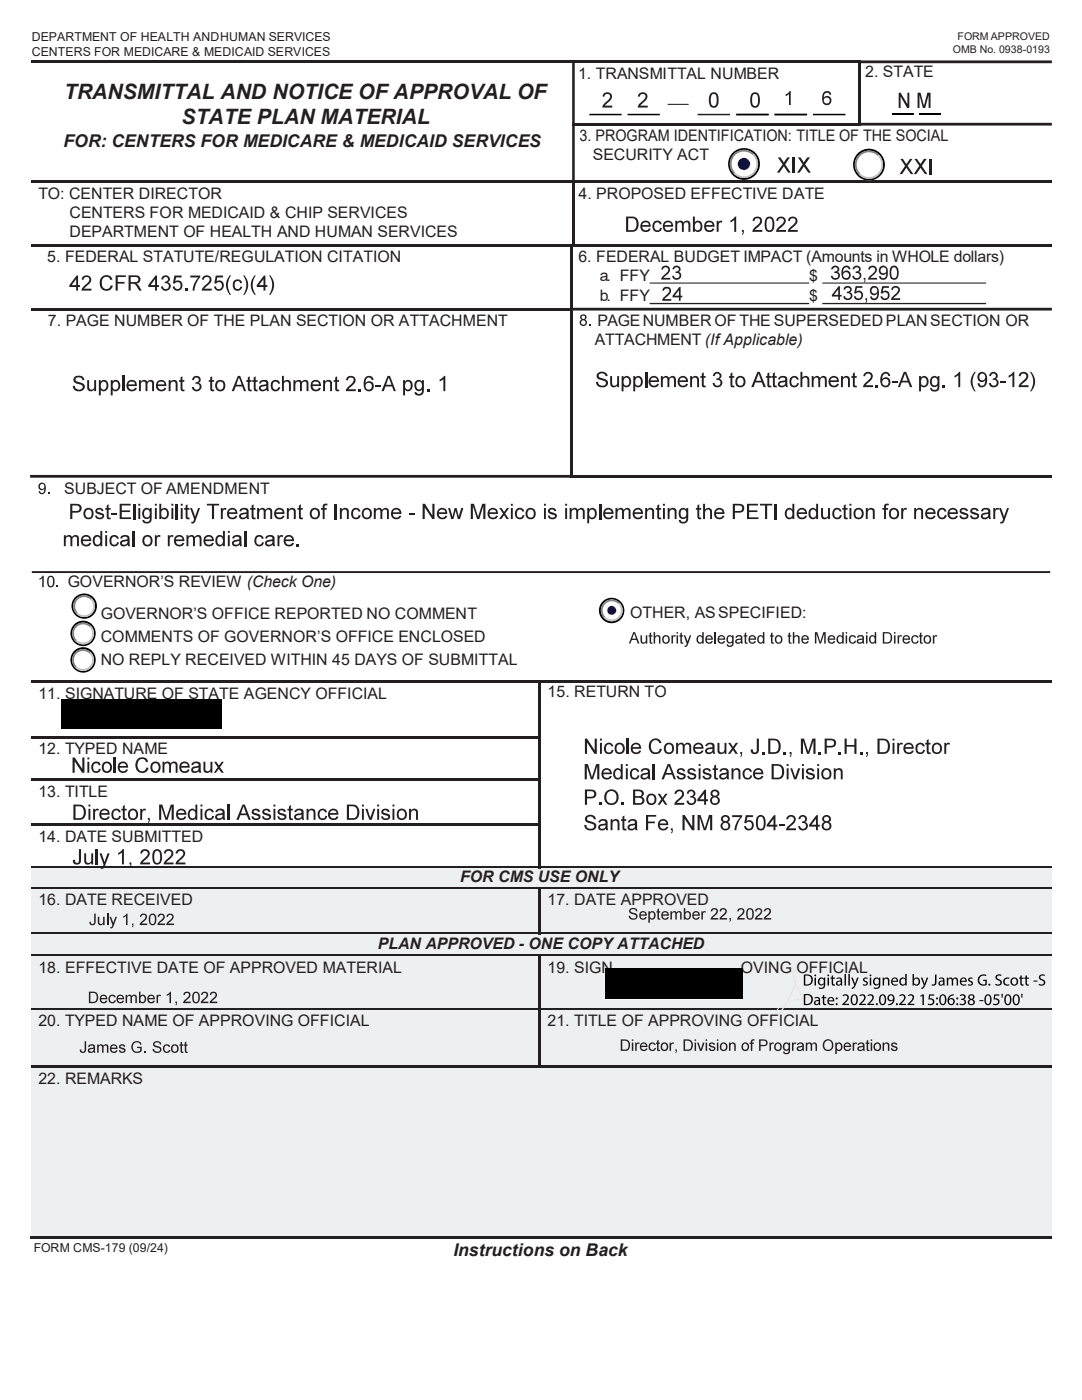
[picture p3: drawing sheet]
<svg xmlns="http://www.w3.org/2000/svg" width="216mm" height="279mm" viewBox="0 0 216 279" stroke-linecap="round" stroke-linejoin="round" font-family="sans-serif">
<defs><g id="words">
<g font-size="4.2" fill="#231f20">
<text x="12.8" y="19.7">TRANSMITTAL AND NOTICE OF APPROVAL OF</text>
<text x="36.2" y="24.8">STATE PLAN MATERIAL</text>
</g>
<g font-size="3.5" fill="#231f20">
<text x="12.7" y="29.3">FOR: CENTERS FOR MEDICARE &amp; MEDICAID SERVICES</text>
<text x="90.5" y="250.7">Instructions on Back</text>
</g>
<g font-size="3.2" fill="#231f20">
<text x="115.4" y="15.7">1. TRANSMITTAL NUMBER</text>
<text x="172.6" y="15.5">2. STATE</text>
<text x="115.6" y="28.2">3. PROGRAM IDENTIFICATION: TITLE OF THE SOCIAL</text>
<text x="118.3" y="32">SECURITY ACT</text>
<text x="7.7" y="39.7">TO: CENTER DIRECTOR</text>
<text x="115.4" y="39.7">4. PROPOSED EFFECTIVE DATE</text>
<text x="13.9" y="43.5">CENTERS FOR MEDICAID &amp; CHIP SERVICES</text>
<text x="13.9" y="47.3">DEPARTMENT OF HEALTH AND HUMAN SERVICES</text>
<text x="9.4" y="52.4">5. FEDERAL STATUTE/REGULATION CITATION</text>
<text x="115.4" y="52.4">6. FEDERAL BUDGET IMPACT (Amounts in WHOLE dollars)</text>
<text x="119.7" y="56">a. FFY</text>
<text x="161.4" y="56">$</text>
<text x="9.6" y="65.1">7. PAGE NUMBER OF THE PLAN SECTION OR ATTACHMENT</text>
<text x="119.2" y="65">PAGENUMBER OF THE SUPERSEDED PLAN SECTION OR</text>
<text x="119.7" y="60.1">b. FFY</text>
<text x="161.4" y="60.1">$</text>
<text x="118.7" y="68.8">ATTACHMENT (IfApplicable)</text>
<text x="12.8" y="98.6">SUBJECT OF AMENDMENT</text>
<text x="13.5" y="117.2">GOVERNOR’S REVIEW (Check One)</text>
<text x="20.1" y="123.6">GOVERNOR’S OFFICE REPORTED NO COMMENT</text>
<text x="125.8" y="123.3">OTHER, AS SPECIFIED:</text>
<text x="20.1" y="128.1">COMMENTS OF GOVERNOR’S OFFICE ENCLOSED</text>
<text x="20.1" y="132.7">NO REPLY RECEIVED WITHIN 45 DAYS OF SUBMITTAL</text>
<text x="7.7" y="139.4">11. SIGNATURE OF STATE AGENCY OFFICIAL</text>
<text x="109.3" y="139.1">15. RETURN TO</text>
<text x="7.7" y="150.5">12. TYPED NAME</text>
<text x="7.7" y="159">13. TITLE</text>
<text x="7.7" y="168">14. DATE SUBMITTED</text>
<text x="91.8" y="176">FOR CMS USE ONLY</text>
<text x="7.7" y="180.6">16. DATE RECEIVED</text>
<text x="109.3" y="180.6">17. DATE APPROVED</text>
<text x="75.4" y="189.4">PLAN APPROVED - ONE COPY ATTACHED</text>
<text x="7.7" y="194.1">18. EFFECTIVE DATE OF APPROVED MATERIAL</text>
<text x="109.3" y="194.1">19. SIGN</text>
<text x="147.8" y="194.1">OVING OFFICIAL</text>
<text x="7.7" y="204.9">20. TYPED NAME OF APPROVING OFFICIAL</text>
<text x="109.3" y="204.9">21. TITLE OF APPROVING OFFICIAL</text>
<text x="7.7" y="216.3">22. REMARKS</text>
</g>
<g font-size="2.5" fill="#231f20">
<text x="6.3" y="8.1">DEPARTMENT OF HEALTH ANDHUMAN SERVICES</text>
<text x="6.3" y="11.2">CENTERS FOR MEDICARE &amp; MEDICAID SERVICES</text>
<text x="6.7" y="249.9">FORM CMS-179 (09/24)</text>
</g>
<g font-size="2.1" fill="#231f20">
<text x="190.1" y="10.5">OMB No. 0938-0193</text>
<text x="191.1" y="8">FORM APPROVED</text>
</g>
</g></defs>
<path d="M139.2 22.9h6.5M146.9 22.9h6.4M154.5 22.9h6.5" fill="none" stroke="#231f20" stroke-width=".3"/>
<path d="M133.2 20.8h4.2" fill="none" stroke="#231f20" stroke-width=".21"/>
<path d="M117.6 22.9h6.4M125.2 22.9h6.5M146.9 22.9h6.5M154.6 22.9h6.4M162.2 22.9h6.5M178.1 22.8h4.4" fill="none" stroke="#000" stroke-width=".3"/>
<g fill="#231f20">
<path d="M6.2 12.1h108v.5h-108z"/>
<path d="M114.6 12.1h56.7v.5h-56.7z"/>
<path d="M171.3 12.6h.5v12h-.5z"/>
<path d="M114.2 24.5h.5v.6h-.5z"/>
<path d="M6.2 36h108v.6h-108z"/>
<path d="M114.2 36h.5v.6h-.5z"/>
<path d="M114.6 36h95.3v.6h-95.3z"/>
<path d="M114.2 36.6h.5v12.2h-.5z"/>
</g>
<g fill="#231f20">
<path d="M114.2 12.1h.5v.6h-.5z" fill-rule="evenodd"/>
<path d="M171.3 12.1h.5v.6h-.5z" fill-rule="evenodd"/>
<path d="M171.8 12.1h38.1v.5h-38.1zM114.2 12.6h.5v12h-.5z" fill-rule="evenodd"/>
<path d="M114.6 24.5h57.2v.6h-57.2z" fill-rule="evenodd"/>
<path d="M171.8 24.5h38.1v.6h-38.1zM114.2 25.1h.5v11h-.5z" fill-rule="evenodd"/>
</g>
<g fill="#221e1f">
<path d="M129.6 56.4h31.9v.2h-31.9zM164.1 56.4h32.7v.2h-32.7z" fill-rule="evenodd"/>
<path d="M129.6 60.5h31.9v.2h-31.9zM164.1 60.5h32.7v.2h-32.7z" fill-rule="evenodd"/>
</g>
<g fill="#231f20">
<path d="M6.2 48.7h107.6v.6h-107.6z"/>
<path d="M113.7 49.3h.6v12.2h-.6z"/>
<path d="M6.2 61.4h107.6v.6h-107.6z"/>
<path d="M113.7 61.4h.6v.6h-.6z"/>
<path d="M114.3 94.8h95.6v.5h-95.6z"/>
<path d="M6.2 135.7h101.2v.6h-101.2z"/>
<path d="M107.9 135.7h101.9v.6h-101.9z"/>
<path d="M107.4 136.3h.6v10.6h-.6z"/>
<path d="M6.2 146.9h101.2v.5h-101.2z"/>
<path d="M6.2 155.3h101.2v.5h-101.2z"/>
<path d="M6.2 164.3h101.2v.5h-101.2z"/>
</g>
<g fill="#231f20">
<path d="M113.7 48.7h.6v.6h-.6z" fill-rule="evenodd"/>
<path d="M114.3 48.7h95.6v.6h-95.6z" fill-rule="evenodd"/>
<path d="M114.3 61.4h95.6v.6h-95.6zM6 94.8h107.8v.5h-107.8z" fill-rule="evenodd"/>
<path d="M113.7 62h.6v33.3h-.6z" fill-rule="evenodd"/>
<path d="M107.4 135.7h.6v.6h-.6z" fill-rule="evenodd"/>
<path d="M107.4 146.9h.6v8.4h-.6z" fill-rule="evenodd"/>
<path d="M107.4 155.3h.6v9h-.6z" fill-rule="evenodd"/>
<path d="M107.4 164.3h.6v8.5h-.6z" fill-rule="evenodd"/>
</g>
<path d="M6.2 173.3h203.6v3.7h-203.6z" fill-rule="evenodd" fill="#eeeff0"/>
<path d="M6.2 172.8h101.2v.6h-101.2z" fill="#231f20"/>
<path d="M6.2 173.4h101.8" fill="none" stroke="#eeeff0" stroke-width=".2"/>
<path d="M107.4 172.8h102.4v.6h-102.4z" fill-rule="evenodd" fill="#231f20"/>
<path d="M107.9 173.4h101.9" fill="none" stroke="#eeeff0" stroke-width=".2"/>
<g fill="#eeeff0">
<path d="M6.2 177.5h101.2v8.6h-101.2z" fill-rule="evenodd"/>
<path d="M107.9 177.5h101.9v8.6h-101.9z" fill-rule="evenodd"/>
</g>
<path d="M6.2 177h101.2v.5h-101.2z" fill="#231f20"/>
<path d="M6.2 177.5h101.2" fill="none" stroke="#eeeff0" stroke-width=".2"/>
<path d="M107.4 177h.6v.6h-.6z" fill-rule="evenodd" fill="#231f20"/>
<path d="M107.9 177h101.9v.5h-101.9z" fill="#231f20"/>
<path d="M107.9 177.5h101.9" fill="none" stroke="#eeeff0" stroke-width=".2"/>
<path d="M107.4 177.5h.6v8.6h-.6z" fill="#231f20"/>
<path d="M6.2 186.5h203.6v4h-203.6z" fill-rule="evenodd" fill="#eeeff0"/>
<path d="M6.2 186.1h101.2v.5h-101.2z" fill="#231f20"/>
<path d="M6.2 186.6h101.8" fill="none" stroke="#eeeff0" stroke-width=".2"/>
<path d="M107.4 186.1h102.4v.5h-102.4z" fill-rule="evenodd" fill="#231f20"/>
<path d="M107.9 186.6h101.9" fill="none" stroke="#eeeff0" stroke-width=".2"/>
<g fill="#eeeff0">
<path d="M6.2 191h101.2v10.2h-101.2z" fill-rule="evenodd"/>
<path d="M107.9 191v10.2h101.9v-10.2zM120.7 193.4h27.3v6.1h-27.3z" fill-rule="evenodd"/>
</g>
<path d="M6.2 190.4h101.2v.6h-101.2z" fill="#231f20"/>
<path d="M6.2 191h101.2" fill="none" stroke="#eeeff0" stroke-width=".2"/>
<path d="M107.4 190.4h.6v.6h-.6z" fill-rule="evenodd" fill="#231f20"/>
<path d="M107.9 190.4h101.9v.6h-101.9z" fill="#231f20"/>
<path d="M107.9 191h101.9" fill="none" stroke="#eeeff0" stroke-width=".2"/>
<path d="M107.4 191h.6v10.2h-.6z" fill="#231f20"/>
<g fill="#eeeff0">
<path d="M6.2 201.7h101.2v11h-101.2z" fill-rule="evenodd"/>
<path d="M107.9 201.7h101.9v11h-101.9z" fill-rule="evenodd"/>
</g>
<path d="M6.2 201.1h101.2v.6h-101.2z" fill="#231f20"/>
<path d="M6.2 201.7h101.2" fill="none" stroke="#eeeff0" stroke-width=".2"/>
<g fill="#231f20">
<path d="M107.4 201.1h.6v.6h-.6z"/>
<path d="M107.9 201.1h101.9v.6h-101.9z"/>
</g>
<path d="M107.9 201.7h101.9" fill="none" stroke="#eeeff0" stroke-width=".2"/>
<path d="M107.4 201.7h.6v11h-.6z" fill="#231f20"/>
<path d="M6.2 213.1h203.6v33.6h-203.6z" fill-rule="evenodd" fill="#eeeff0"/>
<path d="M6.2 212.6h101.2v.6h-101.2z" fill="#231f20"/>
<path d="M6.2 213.2h101.8" fill="none" stroke="#eeeff0" stroke-width=".2"/>
<path d="M107.4 212.6h102.4v.6h-102.4z" fill-rule="evenodd" fill="#231f20"/>
<path d="M107.9 213.2h101.9" fill="none" stroke="#eeeff0" stroke-width=".2"/>
<path d="M6 246.7h203.8v.5h-203.8z" fill="#231f20"/>
<path d="M6.3 114.2h203.2" fill="none" stroke="#231f20" stroke-width=".38"/>
<g fill="#231f20">
<path d="M155.2 31.4h.5l.7 1.1 .7-1.1h.5l-.9 1.4 1.1 1.7h-.5l-.9-1.3-.9 1.3h-.5l1.2-1.7z"/>
<path d="M158.2 31.4h.5v3.1h-.5z"/>
<path d="M159.2 31.4h.5l.7 1.1 .7-1.1h.5l-.9 1.4 1.1 1.7h-.5l-.9-1.3-.8 1.3h-.6l1.1-1.7z"/>
<path d="M179.7 31.7h.5l.6 1.1 .8-1.1h.5l-1 1.4 1.1 1.7h-.5l-.9-1.3-.8 1.3h-.5l1.1-1.7z"/>
<path d="M182.5 31.7h.5l.6 1.1 .8-1.1h.5l-1 1.4 1.1 1.7h-.4l-.9-1.3-.9 1.3h-.5l1.1-1.7z"/>
<path d="M185.5 31.7h.5v3.1h-.5z"/>
</g>
<path d="M183.4 22.8h4.3" fill="none" stroke="#000" stroke-width=".3"/>
<g fill="#231f20">
<path d="M120.5 18.6a.99 .99 0 0 1 1.5 .3 .99 .99 0 0 1-.5 1.4l-.8 .8h1.5v.4h-2a2.62 2.62 0 0 1 1.2-1.6 .59 .59 0 0 0 .1-1.1 .59 .59 0 0 0-.9 .5h-.4z"/>
<path d="M127.6 18.6a.96 .96 0 0 1 1.4 .1 .96 .96 0 0 1-.2 1.4l-1 1h1.4v.4h-1.9a1.8 1.8 0 0 1 1-1.4 .68 .68 0 0 0 .5-.7 .68 .68 0 0 0-.5-.6l-.5 .1-.1 .4h-.4z"/>
<path d="M179.3 18.5h.4l1.4 2.3v-2.3h.3v3h-.4l-1.3-2.2v2.2h-.4z"/>
<path d="M183.1 18.5h.6l.7 2.6 .6-2.6h.7v3h-.4v-2.5l-.7 2.5h-.4l-.7-2.5v2.5h-.4z"/>
<path d="M16.6 55.2a.99 .99 0 0 1 1.5 .2 .99 .99 0 0 1-.5 1.4l-.8 .8h1.4v.4h-1.9a2.6 2.6 0 0 1 1.2-1.6 .6 .6 0 0 0 .1-1 .6 .6 0 0 0-.9 .4h-.4z"/>
<path d="M20.4 55.2a1.27 1.27 0 0 1 2 .6l-.4 .1a.89 .89 0 0 0-1.1-.6 .89 .89 0 0 0-.6 1.1 .93 .93 0 0 0 .6 1.2 .93 .93 0 0 0 1.2-.7l.4 .1a1.38 1.38 0 0 1-1.7 1 1.38 1.38 0 0 1-.9-1.9z"/>
<path d="M23.1 54.9h2v.4h-1.6v1h1.3v.3h-1.3v1.4h-.4z"/>
<path d="M32.5 55.2a.79 .79 0 0 1 1.2 0 .79 .79 0 0 1-.2 1.1 .94 .94 0 0 1 .2 1.6 .94 .94 0 0 1-1.5-.5l-.1-.2 .4-.1a.59 .59 0 0 0 .7 .6 .59 .59 0 0 0 .5-.8 .59 .59 0 0 0-.8-.3v-.4a.49 .49 0 0 0 .6-.4 .49 .49 0 0 0-.4-.5 .49 .49 0 0 0-.5 .5h-.4z"/>
<path d="M34.8 55h1.4v.4h-1.1l-.1 .7a1.02 1.02 0 0 1 1.4 1 1.02 1.02 0 0 1-1.5 .8l-.3-.3-.1-.4 .3-.1a.65 .65 0 0 0 1 .5 .65 .65 0 0 0 .2-1 .64 .64 0 0 0-1.1 0h-.4z"/>
<path d="M37 57.6h.4v.4h-.4z"/>
<path d="M38 55h2v.3l-.5 .6a4.1 4.1 0 0 0-.7 2.1h-.4a4.1 4.1 0 0 1 1.2-2.6h-1.6z"/>
<path d="M40.6 55.2a.99 .99 0 0 1 1.5 .2 .99 .99 0 0 1-.5 1.4l-.8 .8h1.4v.4h-1.9a2.6 2.6 0 0 1 1.2-1.6 .6 .6 0 0 0 .1-1 .6 .6 0 0 0-.9 .4h-.4z"/>
<path d="M43.1 55h1.4v.4h-1.2l-.1 .7a1.02 1.02 0 0 1 1.5 1 1.02 1.02 0 0 1-1.5 .8l-.3-.3-.2-.4 .4-.1a.65 .65 0 0 0 1 .4 .65 .65 0 0 0 0-1l-.5-.2-.5 .3h-.3z"/>
<path d="M45.8 54.9h.3l-.3 .6a3.3 3.3 0 0 0 .3 3.3h-.3l-.1-.2a2.84 2.84 0 0 1 .1-3.7z"/>
<path d="M46.8 56a.94 .94 0 0 1 1.5 .5h-.4a.58 .58 0 0 0-.7-.4 .58 .58 0 0 0-.4 .8 .59 .59 0 0 0 .4 .8 .59 .59 0 0 0 .8-.5h.3a.99 .99 0 0 1-1.2 .8 .99 .99 0 0 1-.6-1.3z"/>
<path d="M48.5 54.9h.3a2.87 2.87 0 0 1 0 3.9h-.3a3.3 3.3 0 0 0 0-3.9z"/>
<path d="M50.8 54.9h.3l-.3 .5a3.3 3.3 0 0 0 .3 3.4h-.3a2.88 2.88 0 0 1 0-3.9z"/>
<path d="M53.7 54.9h.2a2.87 2.87 0 0 1 0 3.9h-.2a3.3 3.3 0 0 0 0-3.9z"/>
<path d="M14.9 75.2a1.21 1.21 0 0 1 1.9 .7h-.4a.71 .71 0 0 0-.6-.6 .71 .71 0 0 0-.7 .5 1.58 1.58 0 0 0 1.3 .7 .88 .88 0 0 1 .5 1.1 .88 .88 0 0 1-1.1 .5 1.09 1.09 0 0 1-1.3-1.1h.4a.77 .77 0 0 0 .8 .8 .77 .77 0 0 0 .8-.7l-.6-.4a1.04 1.04 0 0 1-1.2-1.2z"/>
<path d="M17.4 75.9h.4v1.1a.55 .55 0 0 0 .5 .8 .55 .55 0 0 0 .5-.8v-1.1h.4v2.2h-.4v-.4a.75 .75 0 0 1-.9 .4 .75 .75 0 0 1-.5-.9z"/>
<path d="M141.8 18.7a2.45 2.45 0 0 0 .1 2.7 1 1 0 0 0 1.1-.1 1 1 0 0 0 .4-1 1.46 1.46 0 0 0-.8-1.9l-.6 .1zM142.1 18.8a.63 .63 0 0 1 .7 .1 .63 .63 0 0 1 .2 .7v.3a.83 .83 0 0 1-.7 1.2 1.88 1.88 0 0 1-.2-2.3z"/>
<path d="M150 18.7a2.53 2.53 0 0 0 .2 2.7 .99 .99 0 0 0 1.1-.1 .99 .99 0 0 0 .3-1 1.44 1.44 0 0 0-.9-1.9zM150.4 18.8a.64 .64 0 0 1 .7 .1 .64 .64 0 0 1 .1 .7l.1 .3a.83 .83 0 0 1-.8 1.2 1.88 1.88 0 0 1-.1-2.3z"/>
<path d="M15.3 55l-1.5 1.9v.4h1.4v.7h.4v-.7h.4v-.4h-.4v-1.9zM15.2 55.7v1.2h-.9z"/>
<path d="M25.7 54.9v3.1h.4v-1.4h.4a.84 .84 0 0 1 .9 .8l.4 .6h.5l-.6-1-.5-.4a.84 .84 0 0 0 .8-1 .84 .84 0 0 0-1-.7zM26.1 55.3h.9a.52 .52 0 0 1 .6 .5 .52 .52 0 0 1-.7 .5h-.8z"/>
<path d="M31 55l-1.4 1.9v.4h1.3v.7h.4v-.7h.4v-.4h-.4v-1.9zM30.9 55.7v1.2h-.8z"/>
<path d="M52.7 55l-1.5 1.9v.4h1.4v.7h.4v-.7h.3v-.4h-.3v-1.9zM52.6 55.7v1.2h-.9z"/>
<path d="M19.7 75.9v3h.4v-1.1a.94 .94 0 0 0 1.2 .1 .94 .94 0 0 0 .3-1.2 .82 .82 0 0 0-.5-.8 .82 .82 0 0 0-1 .3v-.3zM20.4 76.2a.76 .76 0 0 1 .9 .4 .76 .76 0 0 1-.2 1 .64 .64 0 0 1-.9 0 .64 .64 0 0 1-.1-.9z"/>
<path d="M22.1 75.9v3h.4v-1.1a.94 .94 0 0 0 1.2 0 .94 .94 0 0 0 .3-1.1 .83 .83 0 0 0-.6-.8 .83 .83 0 0 0-.9 .3v-.3zM22.8 76.2a.65 .65 0 0 1 .7 .2 .65 .65 0 0 1 .1 .8 .58 .58 0 0 1-.7 .6 .58 .58 0 0 1-.4-.8z"/>
</g>
<path d="M24.7 75v3.1" fill="none" stroke="#231f20" stroke-width=".42"/>
<g fill="#231f20">
<path d="M27.7 75.9h.4v.3a.72 .72 0 0 1 1.3 0 .71 .71 0 0 1 .8-.4 .71 .71 0 0 1 .5 .7v1.6h-.3v-1.4a.49 .49 0 0 0-.6-.6 .49 .49 0 0 0-.4 .7v1.3h-.4v-1.5a.5 .5 0 0 0-.6-.4 .5 .5 0 0 0-.3 .7v1.2h-.4z"/>
<path d="M33.7 75.9h.3v.3a.76 .76 0 0 1 1-.4 .76 .76 0 0 1 .4 .9v1.4h-.3v-1.4a.54 .54 0 0 0-.7-.6 .54 .54 0 0 0-.4 .8v1.2h-.3z"/>
<path d="M36 75.3l.4-.2v.8h.4v.3h-.4v1.3a.24 .24 0 0 0 .1 .2 .24 .24 0 0 0 .3 0v.4a.56 .56 0 0 1-.6-.1 .56 .56 0 0 1-.2-.6v-1.2h-.3v-.3h.3z"/>
<path d="M38.6 75.2a.79 .79 0 0 1 1.2 0 .79 .79 0 0 1-.2 1.2 .93 .93 0 0 1 .2 1.6 .93 .93 0 0 1-1.5-.5v-.2l.4-.1a.6 .6 0 0 0 .7 .5 .6 .6 0 0 0 .4-.7 .6 .6 0 0 0-.8-.4v-.3a.49 .49 0 0 0 .7-.4 .49 .49 0 0 0-.5-.6 .49 .49 0 0 0-.5 .6l-.4-.1z"/>
<path d="M42 75.3l.3-.2v.8h.4v.3h-.4v1.3a.24 .24 0 0 0 .1 .2 .24 .24 0 0 0 .3 0l.1 .4a.54 .54 0 0 1-.7-.1 .54 .54 0 0 1-.1-.6v-1.2h-.3v-.3h.3z"/>
<path d="M49.4 75.3l.4-.2v.8h.4v.3h-.4v1.3a.24 .24 0 0 0 .1 .2 .24 .24 0 0 0 .3 0v.4a.56 .56 0 0 1-.6-.1 .56 .56 0 0 1-.2-.6v-1.2h-.3v-.3h.3z"/>
<path d="M50.6 75.3l.4-.2v.8h.4v.3h-.4v1.3a.24 .24 0 0 0 .1 .2 .24 .24 0 0 0 .3 0v.4a.56 .56 0 0 1-.6-.1 .56 .56 0 0 1-.2-.6v-1.2h-.3v-.3h.3z"/>
<path d="M54.3 76a.94 .94 0 0 1 1.6 .5l-.4 .1a.58 .58 0 0 0-.8-.4 .58 .58 0 0 0-.3 .8 .59 .59 0 0 0 .4 .7 .59 .59 0 0 0 .7-.4h.4a.99 .99 0 0 1-1.2 .8 .99 .99 0 0 1-.7-1.4z"/>
<path d="M56.3 75h.3v1.1a.77 .77 0 0 1 1-.3 .77 .77 0 0 1 .4 .9v1.4h-.3v-1.4a.53 .53 0 0 0-.7-.5 .53 .53 0 0 0-.4 .7v1.2h-.3z"/>
<path d="M58.5 75.9h.4v.3a.72 .72 0 0 1 1.3 0 .71 .71 0 0 1 .8-.4 .71 .71 0 0 1 .6 .7v1.6h-.4v-1.4a.49 .49 0 0 0-.6-.6 .49 .49 0 0 0-.4 .7v1.3h-.3v-1.5a.47 .47 0 0 0-.6-.4 .47 .47 0 0 0-.4 .5v1.4h-.4z"/>
<path d="M64.5 75.9h.4v.3a.76 .76 0 0 1 .9-.4 .76 .76 0 0 1 .5 .9v1.4h-.4v-1.4a.53 .53 0 0 0-.6-.5 .53 .53 0 0 0-.4 .7v1.2h-.4z"/>
<path d="M66.9 75.3l.4-.2v.8h.3v.3h-.3v1.3a.24 .24 0 0 0 .1 .2 .24 .24 0 0 0 .2 0l.1 .4a.56 .56 0 0 1-.6-.1 .56 .56 0 0 1-.2-.6v-1.2h-.3v-.3h.3z"/>
<path d="M69.3 75.2a.99 .99 0 0 1 1.5 .3 .99 .99 0 0 1-.4 1.4l-.9 .8h1.5v.4h-2a2.6 2.6 0 0 1 1.3-1.6 .6 .6 0 0 0 .1-1.1 .6 .6 0 0 0-1 .5h-.4z"/>
<path d="M71.6 77.6h.4v.5h-.4z"/>
<path d="M74.9 76.8h1.2v.4h-1.2z"/>
<path d="M85.3 77.6h.4v.5h-.4z"/>
<path d="M87.7 75.8l.9-.8h.3v3.1h-.4v-2.4l-.8 .4z"/>
<path d="M117.6 64.7h.3v.3h-.3z"/>
<path d="M119.3 74.5a1.19 1.19 0 0 1 1.9 .6h-.4a.67 .67 0 0 0-.7-.6 .67 .67 0 0 0-.6 .6l.4 .3a1.36 1.36 0 0 1 1.4 1 1.23 1.23 0 0 1-1.3 .9 1.23 1.23 0 0 1-1.1-1.1h.4a.81 .81 0 0 0 .7 .8 .81 .81 0 0 0 .9-.5 1.66 1.66 0 0 0-1.4-.8 .74 .74 0 0 1-.2-1.2z"/>
<path d="M121.8 75.1h.3v1.2a.53 .53 0 0 0 .6 .7 .53 .53 0 0 0 .4-.8v-1.1h.4v2.2h-.4v-.4a.74 .74 0 0 1-.9 .4 .74 .74 0 0 1-.4-.8z"/>
<path d="M25.5 76.1a1.13 1.13 0 0 0 .1 1.8 1.13 1.13 0 0 0 1.7-.5h-.4a.7 .7 0 0 1-.8 .3 .7 .7 0 0 1-.5-.7h1.7a1.04 1.04 0 0 0-.5-1.1 1.04 1.04 0 0 0-1.3 .2zM25.8 76.3a.68 .68 0 0 1 1.1 .4h-1.3z"/>
<path d="M31.4 76.1a1.13 1.13 0 0 0 .1 1.8 1.13 1.13 0 0 0 1.7-.5h-.4a.7 .7 0 0 1-.8 .3 .7 .7 0 0 1-.5-.7h1.7a1.05 1.05 0 0 0-.6-1.1 1.05 1.05 0 0 0-1.2 .2zM31.7 76.3a.68 .68 0 0 1 1.1 .4h-1.3z"/>
<path d="M43.3 76a1.16 1.16 0 0 0-.3 1.5 1.16 1.16 0 0 0 1.5 .5 1.26 1.26 0 0 0-.3-2.2h-.5zM43.5 76.3a.68 .68 0 0 1 .9 0 .68 .68 0 0 1 .2 .9 .67 .67 0 0 1-1 .5 .67 .67 0 0 1-.3-1z"/>
<path d="M47.5 75l-1.3 3.1h.5l.3-1h1.3l.4 1h.4l-1.2-3.1zM47.7 75.4l.5 1.4h-1z"/>
<path d="M51.9 76.1l-.2 .4h.4a.54 .54 0 0 1 .6-.4 .54 .54 0 0 1 .4 .6h-.1a1.23 1.23 0 0 0-1.3 .6 .81 .81 0 0 0 .5 .8 .81 .81 0 0 0 1-.3l.1 .3h.4l-.1-.5a1.98 1.98 0 0 0-.3-1.7 1.42 1.42 0 0 0-1.4 .2zM52.1 77.3l1-.3a.58 .58 0 0 1-.3 .7 .58 .58 0 0 1-.8-.3z"/>
<path d="M62.2 76.1a1.16 1.16 0 0 0-.1 1.5 1.16 1.16 0 0 0 1.4 .4l.3-.2 .2-.4h-.4a.67 .67 0 0 1-.7 .3 .67 .67 0 0 1-.5-.7h1.7a1.07 1.07 0 0 0-.6-1.1 1.07 1.07 0 0 0-1.3 .2zM62.5 76.3a.72 .72 0 0 1 1.2 .4h-1.3z"/>
<path d="M73.1 75.2a2.14 2.14 0 0 0 0 2.7 .99 .99 0 0 0 1.5-.7 .99 .99 0 0 0-1.4-1l-.3 .3a.79 .79 0 0 1 .2-.9 .79 .79 0 0 1 .8-.2l.3 .5 .3-.1a.92 .92 0 0 0-1.4-.6zM72.9 77.1a.67 .67 0 0 1 1.3 0 .67 .67 0 0 1-1.3 0z"/>
<path d="M77.3 75l-1.2 3.1h.5l.3-1h1.3l.4 1h.4l-1.2-3.1zM77.6 75.4l.5 1.4h-1.1z"/>
<path d="M80.4 75.9v3h.4v-1.1a.94 .94 0 0 0 1.2 .1 .94 .94 0 0 0 .3-1.2 .83 .83 0 0 0-.5-.8 .83 .83 0 0 0-1 .3v-.3zM81.1 76.2a.58 .58 0 0 1 .7 .1 .58 .58 0 0 1 .2 .6 .61 .61 0 0 1-.6 .9 .61 .61 0 0 1-.6-.8z"/>
<path d="M83 76.1a1.16 1.16 0 0 0-.3 1.2 1.16 1.16 0 0 0 1.1 .7l.4-.2a.61 .61 0 0 1-.3 .7 .61 .61 0 0 1-.8-.2l-.4-.1a.94 .94 0 0 0 .7 .8 .94 .94 0 0 0 1-.4l.2-.5v-2.2h-.4v.3l-.6-.4zM83.3 76.2a.66 .66 0 0 1 .8 .2 .66 .66 0 0 1 .1 .8 .58 .58 0 0 1-.7 .5 .58 .58 0 0 1-.4-.8z"/>
<path d="M115.9 62.9l-.2 .4 .4 .5a.67 .67 0 0 0-.2 1 .67 .67 0 0 0 1 0 .67 .67 0 0 0-.2-1 .61 .61 0 0 0 .2-1 .61 .61 0 0 0-1 .1zM116 63.3a.36 .36 0 0 1 .7 0 .36 .36 0 0 1-.7 0zM116 64.4a.44 .44 0 0 1 .8 0 .44 .44 0 0 1-.8 0z"/>
<path d="M124 75.1v3h.4v-1.1a.94 .94 0 0 0 1.2 .1 .94 .94 0 0 0 .3-1.1 .84 .84 0 0 0-.5-.9 .84 .84 0 0 0-1 .3v-.3zM124.6 75.6a.58 .58 0 0 1 .7-.1 .58 .58 0 0 1 .3 .7 .6 .6 0 0 1-.6 .8 .6 .6 0 0 1-.6-.8z"/>
<path d="M126.4 75.1v3h.3v-1.1a.97 .97 0 0 0 1.3 0 .97 .97 0 0 0 .2-1.2 .81 .81 0 0 0-.6-.7 .81 .81 0 0 0-.9 .3v-.3zM127 75.5a.67 .67 0 0 1 .8 .1 .67 .67 0 0 1 .1 .8 .58 .58 0 0 1-.7 .6 .58 .58 0 0 1-.5-.8z"/>
</g>
<path d="M128.9 74.2v3.1" fill="none" stroke="#231f20" stroke-width=".42"/>
<g fill="#231f20">
<path d="M131.9 75.1h.3v.3a.67 .67 0 0 1 .7-.4 .67 .67 0 0 1 .6 .4 .73 .73 0 0 1 .8-.4 .73 .73 0 0 1 .6 .8v1.5h-.4v-1.4a.49 .49 0 0 0-.6-.6 .49 .49 0 0 0-.3 .7v1.3h-.4v-1.4a.51 .51 0 0 0-.7-.5 .51 .51 0 0 0-.3 .8v1.1h-.3z"/>
<path d="M137.7 75.1h.4v.3a.76 .76 0 0 1 .9-.3 .76 .76 0 0 1 .5 .8v1.4h-.4v-1.4a.53 .53 0 0 0-.6-.5 .53 .53 0 0 0-.4 .7v1.2h-.4z"/>
<path d="M140 74.5l.4-.2v.8h.4v.3h-.4v1.3a.25 .25 0 0 0 .1 .3 .25 .25 0 0 0 .3 0v.3a.56 .56 0 0 1-.6-.1 .56 .56 0 0 1-.2-.5v-1.3h-.3v-.3h.3z"/>
<path d="M142.5 74.4a.78 .78 0 0 1 1.2 .1 .78 .78 0 0 1-.1 1.1 .94 .94 0 0 1 0 1.6 .94 .94 0 0 1-1.4-.7l.4-.1a.6 .6 0 0 0 .7 .5 .6 .6 0 0 0 .4-.7 .6 .6 0 0 0-.8-.4l.1-.3a.49 .49 0 0 0 .6-.4 .49 .49 0 0 0-.5-.6 .49 .49 0 0 0-.5 .6l-.4-.1z"/>
<path d="M145.8 74.5l.3-.2v.8h.4v.3h-.4v1.3a.25 .25 0 0 0 .1 .3 .25 .25 0 0 0 .3 0l.1 .3a.56 .56 0 0 1-.7-.1 .56 .56 0 0 1-.1-.5v-1.3h-.3v-.3h.3z"/>
<path d="M153.1 74.5l.4-.2v.8h.4v.3h-.4v1.3a.25 .25 0 0 0 .1 .3 .25 .25 0 0 0 .3 0v.3a.54 .54 0 0 1-.6 0 .54 .54 0 0 1-.2-.6v-1.3h-.3v-.3h.3z"/>
<path d="M154.2 74.5l.4-.2v.8h.4v.3h-.4v1.3a.25 .25 0 0 0 .1 .3 .25 .25 0 0 0 .3 0v.3a.56 .56 0 0 1-.6-.1 .56 .56 0 0 1-.2-.5v-1.3h-.3v-.3h.3z"/>
<path d="M157.8 75.3a.92 .92 0 0 1 1.6 .4l-.4 .1a.58 .58 0 0 0-.7-.4 .58 .58 0 0 0-.4 .8 .59 .59 0 0 0 .4 .7 .59 .59 0 0 0 .7-.4h.4a.99 .99 0 0 1-1.2 .8 .99 .99 0 0 1-.7-1.3z"/>
<path d="M159.7 74.2h.4v1.2a.77 .77 0 0 1 .9-.3 .77 .77 0 0 1 .5 .8v1.4h-.4v-1.4a.53 .53 0 0 0-.6-.5 .53 .53 0 0 0-.4 .7v1.2h-.4z"/>
<path d="M162 75.1h.3v.3a.7 .7 0 0 1 .7-.4 .7 .7 0 0 1 .6 .4 .71 .71 0 0 1 .8-.4 .71 .71 0 0 1 .6 .8v1.5h-.4v-1.4a.49 .49 0 0 0-.6-.6 .49 .49 0 0 0-.3 .7v1.3h-.4v-1.4a.47 .47 0 0 0-.5-.5 .47 .47 0 0 0-.4 .6l-.1 1.3h-.3z"/>
<path d="M167.8 75.1h.4v.3a.76 .76 0 0 1 .9-.3 .76 .76 0 0 1 .5 .8v1.4h-.4v-1.4a.53 .53 0 0 0-.6-.6 .53 .53 0 0 0-.4 .8v1.2h-.4z"/>
<path d="M170.2 74.5l.4-.2v.8h.3v.3h-.3v1.3a.25 .25 0 0 0 0 .3 .25 .25 0 0 0 .3 0l.1 .3a.54 .54 0 0 1-.6 0 .54 .54 0 0 1-.2-.6v-1.3h-.3v-.3h.3z"/>
<path d="M172.6 74.5a.96 .96 0 0 1 1.4 0 .96 .96 0 0 1-.3 1.5l-1 .9h1.5v.4h-2a2.56 2.56 0 0 1 1.3-1.6 .59 .59 0 0 0 .1-1 .59 .59 0 0 0-1 .4h-.3z"/>
<path d="M174.8 76.9h.4v.4h-.4z"/>
<path d="M177.9 76h1.2v.4h-1.2z"/>
<path d="M188.1 76.9h.4v.4h-.4z"/>
<path d="M190.5 75l.7-.5 .1-.3h.3v3.1h-.4v-2.4l-.7 .5z"/>
<path d="M194.4 74.2h.3l-.3 .6a3.2 3.2 0 0 0 .3 3.3h-.3l-.1-.2a2.84 2.84 0 0 1 .1-3.7z"/>
<path d="M197.7 74.4a.79 .79 0 0 1 1.2 0 .79 .79 0 0 1-.2 1.2 .92 .92 0 0 1 .4 1.3 .92 .92 0 0 1-1.3 .3l-.3-.3-.2-.4 .4-.1a.6 .6 0 0 0 .7 .6 .6 .6 0 0 0 .5-.8 .6 .6 0 0 0-.8-.4v-.3a.49 .49 0 0 0 .6-.4 .49 .49 0 0 0-.5-.6 .49 .49 0 0 0-.5 .6l-.3-.1z"/>
<path d="M199.5 76h1.2v.4h-1.2z"/>
<path d="M201.3 75l.7-.5 .1-.3h.3v3.1h-.4v-2.4l-.7 .5z"/>
<path d="M203.5 74.5a.97 .97 0 0 1 1.5 0 .97 .97 0 0 1-.2 1.5l-1.1 .9h1.5v.4h-2v-.2a3.4 3.4 0 0 1 1.4-1.6 .57 .57 0 0 0-.1-.9 .57 .57 0 0 0-.8 .5h-.4z"/>
<path d="M205.5 74.2h.3a2.87 2.87 0 0 1 0 3.9h-.3a3.3 3.3 0 0 0 0-3.9z"/>
<path d="M9.6 98.3h.3v.3h-.3z"/>
<path d="M19.2 101.6a.9 .9 0 0 1 1.5 .4h-.4a.42 .42 0 0 0-.5-.4 .42 .42 0 0 0-.4 .5l.3 .1a1.21 1.21 0 0 1 1.1 .8 .94 .94 0 0 1-.9 .6 .94 .94 0 0 1-.9-.7h.3a.52 .52 0 0 0 .6 .4 .52 .52 0 0 0 .5-.4l-.1-.1a1.11 1.11 0 0 1-1.3-.9z"/>
<path d="M21.3 100.9l.4-.3v.8h.4v.3h-.4v1.3a.25 .25 0 0 0 .1 .3 .25 .25 0 0 0 .3 0v.3a.56 .56 0 0 1-.6 0 .56 .56 0 0 1-.2-.6v-1.3h-.3v-.3h.3z"/>
<path d="M22.2 102.4h1.2v.3h-1.2z"/>
<path d="M23.9 100.5h2.2v.4h-1.8v1h1.7v.3h-1.7v1.1h1.9v.3h-2.3z"/>
<path d="M129.7 75.4a1.12 1.12 0 0 0 .1 1.7 1.12 1.12 0 0 0 1.7-.5h-.4a.69 .69 0 0 1-.8 .3 .69 .69 0 0 1-.5-.7h1.7a1.03 1.03 0 0 0-.6-1.1 1.03 1.03 0 0 0-1.2 .3zM130 75.5a.66 .66 0 0 1 1.1 .4h-1.3z"/>
<path d="M135.5 75.4a1.12 1.12 0 0 0 .1 1.7 1.12 1.12 0 0 0 1.7-.5h-.4a.69 .69 0 0 1-.8 .3 .69 .69 0 0 1-.5-.7h1.7a1.03 1.03 0 0 0-.6-1.1 1.03 1.03 0 0 0-1.2 .3zM135.7 75.6a.68 .68 0 0 1 .7-.2 .68 .68 0 0 1 .5 .5h-1.3z"/>
<path d="M147.1 75.3a1.13 1.13 0 0 0-.3 1.5 1.13 1.13 0 0 0 1.5 .4 1.12 1.12 0 0 0 .3-1.6 1.12 1.12 0 0 0-1.5-.3zM147.3 75.6a.76 .76 0 0 1 1.1 .4 .76 .76 0 0 1-.7 1 .81 .81 0 0 1-.6-.6 .81 .81 0 0 1 .2-.8z"/>
<path d="M151.1 74.2l-1.2 3.1h.5l.3-1h1.3l.4 1h.4l-1.2-3.1zM151.3 74.5l.6 1.5h-1.1z"/>
<path d="M155.5 75.2l-.3 .5h.4a.54 .54 0 0 1 .6-.4 .54 .54 0 0 1 .5 .6h-.2a.98 .98 0 0 0-1.3 1 .92 .92 0 0 0 1.5 .1l.1 .3h.4l-.1-.5a2.11 2.11 0 0 0-.2-1.6 1.37 1.37 0 0 0-1.4 0zM155.7 76.5l1-.3a.58 .58 0 0 1-.4 .7 .58 .58 0 0 1-.7-.3z"/>
<path d="M165.6 75.4a1.12 1.12 0 0 0 .1 1.7 1.12 1.12 0 0 0 1.7-.5h-.4a.69 .69 0 0 1-.8 .3 .69 .69 0 0 1-.5-.7h1.7a1.02 1.02 0 0 0-.6-1.1 1.02 1.02 0 0 0-1.2 .3zM165.9 75.5a.66 .66 0 0 1 1.1 .4h-1.3z"/>
<path d="M176 74.6a2.15 2.15 0 0 0 .2 2.6 .98 .98 0 0 0 1.5-.8 .98 .98 0 0 0-1.5-.9l-.2 .2a.78 .78 0 0 1 .2-.9 .78 .78 0 0 1 .9-.1l.1 .4 .4-.1a.91 .91 0 0 0-.6-.8 .91 .91 0 0 0-1 .4zM176 76.3a.65 .65 0 0 1 1.3 0 .65 .65 0 0 1-1.3 0z"/>
<path d="M180.3 74.2l-1.1 3.1h.4l.3-1h1.3l.4 1h.4l-1.2-3.1zM180.6 74.5l.5 1.5h-1.1z"/>
<path d="M183.4 75.1v3h.4v-1.1a.97 .97 0 0 0 1.2 0 .97 .97 0 0 0 .2-1.2 .81 .81 0 0 0-.6-.7 .81 .81 0 0 0-.8 .3v-.3zM184 75.5a.67 .67 0 0 1 .8 .1 .67 .67 0 0 1 .1 .8 .58 .58 0 0 1-.7 .6 .58 .58 0 0 1-.4-.8z"/>
<path d="M185.8 75.3a1.21 1.21 0 0 0 .7 2l.6-.3a.61 .61 0 0 1-.3 .8 .61 .61 0 0 1-.8-.3l-.4-.1a.96 .96 0 0 0 1.2 .7 .96 .96 0 0 0 .7-1.1v-1.9h-.4v.3l-.6-.4zM186.1 75.6a.64 .64 0 0 1 .8 0 .64 .64 0 0 1 .2 .8 .58 .58 0 0 1-.7 .5 .58 .58 0 0 1-.5-.7z"/>
<path d="M195.3 74.5a.96 .96 0 0 0-.2 1.3 .96 .96 0 0 0 1.4 .2l.1-.1a.79 .79 0 0 1-.9 1.1l-.2-.5h-.4a.97 .97 0 0 0 1.2 .8 .97 .97 0 0 0 .7-1.3 1.33 1.33 0 0 0-1-1.8zM195.4 75.2a.65 .65 0 0 1 1.3 0 .65 .65 0 0 1-1.3 0z"/>
<path d="M7.9 96.5a.71 .71 0 0 0-.1 1.1 .71 .71 0 0 0 1-.1v.1a.54 .54 0 0 1-.1 .6 .54 .54 0 0 1-.6 .1l-.1-.3h-.3a.74 .74 0 0 0 .9 .6 .74 .74 0 0 0 .5-.9 .91 .91 0 0 0-.1-1 .91 .91 0 0 0-1-.3zM7.9 97.1a.5 .5 0 0 1 1 0 .5 .5 0 0 1-1 0z"/>
<path d="M14 100.5v3.1h.4v-1.3a1.74 1.74 0 0 0 1.8-.4 .93 .93 0 0 0-.1-1 .93 .93 0 0 0-1-.4zM14.4 100.9h.8a.57 .57 0 0 1 .7 .5 .57 .57 0 0 1-.7 .6h-.8z"/>
<path d="M17 101.6a1.12 1.12 0 0 0-.2 1.6 1.12 1.12 0 0 0 1.7 .1 1.12 1.12 0 0 0 0-1.5 1.12 1.12 0 0 0-1.5-.2zM17.3 101.8a.7 .7 0 0 1 .9 .1 .7 .7 0 0 1 .1 .8 .67 .67 0 0 1-.9 .5 .67 .67 0 0 1-.4-.9z"/>
</g>
<path d="M26.8 100.5v3.1" fill="none" stroke="#231f20" stroke-width=".42"/>
<g fill="#231f20">
<path d="M27.6 100.5v.4h.4v-.4zM27.6 101.4v2.2h.4v-2.2z"/>
<path d="M28.7 101.6a1.21 1.21 0 0 0 .6 2l.6-.3a.61 .61 0 0 1-.3 .8 .61 .61 0 0 1-.8-.3h-.4a.96 .96 0 0 0 1.2 .6 .96 .96 0 0 0 .7-1.1v-1.9h-.4v.3l-.6-.4zM28.9 101.9a.64 .64 0 0 1 .9 0 .64 .64 0 0 1 .1 .8 .58 .58 0 0 1-.7 .5 .58 .58 0 0 1-.5-.7z"/>
<path d="M30.9 100.5v.4h.4v-.4zM30.9 101.4v2.2h.4v-2.2z"/>
<path d="M31.8 100.5v3.1h.4v-.3a.96 .96 0 0 0 1.3 0 .96 .96 0 0 0 .1-1.3 .81 .81 0 0 0-.6-.6 .81 .81 0 0 0-.8 .3v-1.2zM32.3 101.9a.65 .65 0 0 1 .9 0 .65 .65 0 0 1 .1 .8 .59 .59 0 0 1-.7 .6 .59 .59 0 0 1-.4-.8z"/>
<path d="M34.2 100.5v.4h.4v-.4zM34.2 101.4v2.2h.4v-2.2z"/>
</g>
<path d="M35.3 100.5v3.1" fill="none" stroke="#231f20" stroke-width=".42"/>
<g fill="#231f20">
<path d="M37 100.9l.4-.3v.8h.4v.3h-.4v1.3a.25 .25 0 0 0 .1 .3 .25 .25 0 0 0 .3 0v.3a.56 .56 0 0 1-.6 0 .56 .56 0 0 1-.2-.6v-1.3h-.3v-.3h.3z"/>
<path d="M37.9 101.4h.4l.6 1.7 .6-1.7h.4l-.8 2.2a.77 .77 0 0 1-.9 .8l-.1-.3a.47 .47 0 0 0 .6-.5z"/>
<path d="M41.3 100.5h2.4v.4h-1v2.7h-.4v-2.7h-1z"/>
<path d="M44.1 101.4h.3v.3l.3-.3h.3l.2 .1-.1 .3a.45 .45 0 0 0-.6 .1 .45 .45 0 0 0-.1 .5v1.2h-.3z"/>
<path d="M50.2 100.9l.4-.3v.8h.4v.3h-.4v1.3a.25 .25 0 0 0 .1 .3 .25 .25 0 0 0 .3 0v.3a.56 .56 0 0 1-.6 0 .56 .56 0 0 1-.2-.6v-1.3h-.3v-.3h.3z"/>
<path d="M51.3 101.4h.4v.3a.7 .7 0 0 1 .6-.4 .7 .7 0 0 1 .7 .5 .71 .71 0 0 1 .8-.4 .71 .71 0 0 1 .5 .7v1.5h-.4v-1.4a.49 .49 0 0 0-.5-.5 .49 .49 0 0 0-.4 .6v1.3h-.4v-1.4a.47 .47 0 0 0-.5-.5 .47 .47 0 0 0-.4 .6v1.3h-.4z"/>
<path d="M57.2 101.4h.4v.3a.75 .75 0 0 1 .9-.3 .75 .75 0 0 1 .5 .8v1.4h-.4v-1.3a.53 .53 0 0 0-.6-.6 .53 .53 0 0 0-.4 .7v1.2h-.4z"/>
<path d="M59.6 100.9l.4-.3v.8h.4v.3h-.4v1.3a.25 .25 0 0 0 .1 .3 .25 .25 0 0 0 .3 0l.1 .3a.56 .56 0 0 1-.7 0 .56 .56 0 0 1-.2-.6v-1.3h-.2v-.3h.2z"/>
<path d="M64.6 100.6l.8-.1-.1 .4h-.4l-.1 .1v.4h.4v.3h-.4v1.9h-.4v-1.9h-.3v-.3h.3v-.4z"/>
<path d="M66.7 100.5h.5v3.1h-.5z"/>
<path d="M67.8 101.4h.4v.3a.75 .75 0 0 1 .9-.3 .75 .75 0 0 1 .5 .8v1.4h-.4v-1.3a.53 .53 0 0 0-.6-.6 .53 .53 0 0 0-.4 .7v1.2h-.4z"/>
<path d="M70.4 101.6a.93 .93 0 0 1 1.5 .5h-.4a.58 .58 0 0 0-.7-.4 .58 .58 0 0 0-.4 .8 .59 .59 0 0 0 .4 .8 .59 .59 0 0 0 .8-.5h.4a1.01 1.01 0 0 1-1.4 .8 1.01 1.01 0 0 1-.5-1.5z"/>
<path d="M74.6 101.4h.4v.3a.7 .7 0 0 1 .6-.4 .7 .7 0 0 1 .6 .5 .71 .71 0 0 1 .9-.4 .71 .71 0 0 1 .5 .7v1.5h-.4v-1.4a.49 .49 0 0 0-.5-.5 .49 .49 0 0 0-.4 .6v1.3h-.4v-1.4a.47 .47 0 0 0-.5-.5 .47 .47 0 0 0-.4 .6v1.3h-.4z"/>
<path d="M81.5 102.4h1.2v.3h-1.2z"/>
<path d="M84.3 100.5h.5l1.5 2.4v-2.4h.4v3.1h-.4l-1.5-2.3v2.3h-.5z"/>
<path d="M89.4 101.4h.4l.5 1.8 .4-1.8h.4l.5 1.7 .4-1.7h.5l-.7 2.2h-.4l-.5-1.7-.4 1.7h-.5z"/>
<path d="M93.9 100.5h.7l.8 2.7 .8-2.7h.7v3.1h-.5v-2.6l-.8 2.6h-.4l-.8-2.6v2.6h-.5z"/>
<path d="M99.6 101.4h.5l.5 .8 .5-.8h.5l-.8 1.1 .8 1.1h-.5l-.5-.8-.6 .8h-.4l.8-1.1z"/>
<path d="M103.2 101.5a.93 .93 0 0 1 1.4 .6h-.4a.58 .58 0 0 0-.7-.4 .58 .58 0 0 0-.4 .8 .59 .59 0 0 0 .4 .8 .59 .59 0 0 0 .8-.5h.3a1.01 1.01 0 0 1-1.3 .7 1.01 1.01 0 0 1-.5-1.4z"/>
<path d="M109.5 101.6a.92 .92 0 0 1 1.5 .4h-.4a.41 .41 0 0 0-.4-.4 .41 .41 0 0 0-.4 .5l.2 .1a1.03 1.03 0 0 1 1.1 .9 .98 .98 0 0 1-1 .5 .98 .98 0 0 1-.8-.7h.4a.52 .52 0 0 0 .5 .4 .52 .52 0 0 0 .5-.4l-.1-.1a1.03 1.03 0 0 1-1.2-1.1z"/>
<path d="M113.7 101.4h.3v.3a.67 .67 0 0 1 .7-.4 .67 .67 0 0 1 .6 .5 .73 .73 0 0 1 .8-.5 .73 .73 0 0 1 .6 .8v1.5h-.4v-1.4a.48 .48 0 0 0-.5-.5 .48 .48 0 0 0-.4 .6v1.3h-.4v-1.4a.51 .51 0 0 0-.7-.5 .51 .51 0 0 0-.3 .8v1.1h-.3z"/>
<path d="M36.1 100.5v.4h.3v-.4zM36.1 101.4v2.2h.3v-2.2z"/>
<path d="M45.6 101.7a1.12 1.12 0 0 0 .1 1.7 1.12 1.12 0 0 0 1.7-.4l-.4-.1a.69 .69 0 0 1-.8 .4 .69 .69 0 0 1-.5-.7h1.7a1.03 1.03 0 0 0-.6-1.1 1.03 1.03 0 0 0-1.2 .2zM45.8 102a.68 .68 0 0 1 .7-.3 .68 .68 0 0 1 .5 .5h-1.3z"/>
<path d="M47.9 101.6l-.1 .4 .3 .1a.54 .54 0 0 1 .6-.4 .54 .54 0 0 1 .5 .5l-.2 .1a.98 .98 0 0 0-1.3 .9 .93 .93 0 0 0 1.5 .1l.2 .3h.3l-.1-.4a1.86 1.86 0 0 0-.2-1.7 1.29 1.29 0 0 0-1.5 .1zM48.1 102.8l1.1-.3a.58 .58 0 0 1-.4 .8 .58 .58 0 0 1-.7-.4z"/>
<path d="M55 101.7a1.12 1.12 0 0 0 .1 1.7 1.12 1.12 0 0 0 1.7-.4l-.4-.1a.69 .69 0 0 1-.8 .4 .69 .69 0 0 1-.5-.7h1.7a1.02 1.02 0 0 0-.6-1.2 1.02 1.02 0 0 0-1.2 .3zM55.2 102a.68 .68 0 0 1 .7-.3 .68 .68 0 0 1 .5 .5h-1.3z"/>
<path d="M62.1 101.6a1.12 1.12 0 0 0-.1 1.6 1.12 1.12 0 0 0 1.6 .1 1.12 1.12 0 0 0 0-1.5 1.12 1.12 0 0 0-1.5-.2zM62.5 101.8a.7 .7 0 0 1 .8 .1 .7 .7 0 0 1 .1 .8 .67 .67 0 0 1-.9 .5 .67 .67 0 0 1-.3-.9z"/>
<path d="M72.5 101.6a1.12 1.12 0 0 0-.1 1.6 1.12 1.12 0 0 0 1.6 .1 1.12 1.12 0 0 0 0-1.5 1.12 1.12 0 0 0-1.5-.2zM72.7 101.9a.76 .76 0 0 1 1.2 .4 .76 .76 0 0 1-.7 1 .82 .82 0 0 1-.7-.6 .82 .82 0 0 1 .2-.8z"/>
<path d="M78.3 101.7a1.11 1.11 0 0 0 .1 1.7 1.11 1.11 0 0 0 1.7-.4l-.4-.1a.69 .69 0 0 1-.8 .4 .69 .69 0 0 1-.5-.7h1.7a1.03 1.03 0 0 0-.6-1.1 1.03 1.03 0 0 0-1.2 .2zM78.5 102a.68 .68 0 0 1 .7-.3 .68 .68 0 0 1 .5 .5h-1.3z"/>
<path d="M87.5 101.7a1.12 1.12 0 0 0 .1 1.7 1.12 1.12 0 0 0 1.6-.4l-.3-.1a.69 .69 0 0 1-.8 .4 .69 .69 0 0 1-.6-.7h1.7a1.02 1.02 0 0 0-.5-1.2 1.02 1.02 0 0 0-1.2 .3zM87.7 102a.68 .68 0 0 1 .6-.3 .68 .68 0 0 1 .6 .5h-1.4z"/>
<path d="M97.6 101.7a1.12 1.12 0 0 0 .1 1.7 1.12 1.12 0 0 0 1.7-.4l-.4-.1a.69 .69 0 0 1-.8 .4 .69 .69 0 0 1-.5-.7h1.7a1.02 1.02 0 0 0-.6-1.2 1.02 1.02 0 0 0-1.2 .3zM97.8 102a.68 .68 0 0 1 .7-.3 .68 .68 0 0 1 .5 .5h-1.3z"/>
<path d="M101.9 100.5v.4h.4v-.4zM101.9 101.4v2.2h.4v-2.2z"/>
<path d="M105.2 101.6a1.12 1.12 0 0 0-.2 1.6 1.12 1.12 0 0 0 1.7 .1 1.12 1.12 0 0 0 0-1.5 1.12 1.12 0 0 0-1.5-.2zM105.4 101.9a.77 .77 0 0 1 1.2 .4 .77 .77 0 0 1-.7 1 .83 .83 0 0 1-.5-1.4z"/>
<path d="M108.5 100.5v.4h.4v-.4zM108.5 101.4v2.2h.4v-2.2z"/>
<path d="M112.8 100.5v.4h.4v-.4zM112.8 101.4v2.2h.4v-2.2z"/>
<path d="M117.2 101.4v3h.4v-1.1a.94 .94 0 0 0 1.1 .1 .94 .94 0 0 0 .4-1.1 .83 .83 0 0 0-.6-.9 .83 .83 0 0 0-.9 .3v-.3zM117.7 101.9a.58 .58 0 0 1 .8-.1 .58 .58 0 0 1 .2 .7 .6 .6 0 0 1-.5 .8 .6 .6 0 0 1-.6-.8z"/>
</g>
<path d="M119.8 100.5v3.1" fill="none" stroke="#231f20" stroke-width=".42"/>
<g fill="#231f20">
<path d="M122.8 101.4h.4v.3a.7 .7 0 0 1 .6-.4 .7 .7 0 0 1 .7 .5 .71 .71 0 0 1 .8-.4 .71 .71 0 0 1 .5 .7v1.5h-.4v-1.4a.49 .49 0 0 0-.5-.5 .49 .49 0 0 0-.4 .6v1.3h-.4v-1.4a.47 .47 0 0 0-.5-.5 .47 .47 0 0 0-.4 .6v1.3h-.4z"/>
<path d="M128.7 101.4h.4v.3a.75 .75 0 0 1 .9-.3 .75 .75 0 0 1 .5 .8v1.4h-.4v-1.3a.53 .53 0 0 0-.6-.6 .53 .53 0 0 0-.4 .7v1.2h-.4z"/>
<path d="M131.1 100.9l.4-.3v.8h.4v.3h-.4v1.3a.25 .25 0 0 0 .1 .3 .25 .25 0 0 0 .3 0l.1 .3a.56 .56 0 0 1-.7 0 .56 .56 0 0 1-.2-.6v-1.3h-.2v-.3h.2z"/>
<path d="M133.2 101.4h.4v.3a.75 .75 0 0 1 .9-.3 .75 .75 0 0 1 .5 .8v1.4h-.4v-1.3a.53 .53 0 0 0-.6-.6 .53 .53 0 0 0-.4 .7v1.2h-.4z"/>
<path d="M139.1 100.9l.4-.3v.8h.4v.3h-.4v1.3a.25 .25 0 0 0 .1 .3 .25 .25 0 0 0 .3 0l.1 .3a.56 .56 0 0 1-.7 0 .56 .56 0 0 1-.2-.6v-1.3h-.2v-.3h.2z"/>
<path d="M140.3 100.5h.4v1.2a.77 .77 0 0 1 .9-.3 .77 .77 0 0 1 .5 .8v1.4h-.4v-1.4a.53 .53 0 0 0-.6-.5 .53 .53 0 0 0-.4 .7v1.2h-.4z"/>
<path d="M149.1 100.5h2.2v.4h-1.8v1h1.6v.3h-1.6v1.1h1.8v.3h-2.2z"/>
<path d="M151.6 100.5h2.5v.4h-1v2.7h-.4v-2.7h-1.1z"/>
<path d="M154.5 100.5h.4v3.1h-.4z"/>
<path d="M163.8 101.4h.4v1.2a.53 .53 0 0 0 .5 .7 .53 .53 0 0 0 .5-.7v-1.2h.4v2.2h-.4v-.3a.75 .75 0 0 1-.9 .3 .75 .75 0 0 1-.5-.9z"/>
<path d="M166.4 101.6a.93 .93 0 0 1 1.5 .5h-.3a.58 .58 0 0 0-.8-.4 .58 .58 0 0 0-.3 .8 .59 .59 0 0 0 .4 .8 .59 .59 0 0 0 .7-.5h.4a1.01 1.01 0 0 1-1.4 .8 1.01 1.01 0 0 1-.5-1.5z"/>
<path d="M168.4 100.9l.3-.3v.8h.4v.3h-.4v1.3a.25 .25 0 0 0 .1 .3 .25 .25 0 0 0 .3 0l.1 .3a.56 .56 0 0 1-.6 0 .56 .56 0 0 1-.2-.6v-1.3h-.3v-.3h.3z"/>
<path d="M172.8 101.4h.3v.3a.75 .75 0 0 1 1-.3 .75 .75 0 0 1 .4 .8v1.4h-.3v-1.3a.53 .53 0 0 0-.6-.6 .53 .53 0 0 0-.5 .7v1.2h-.3z"/>
<path d="M176.6 100.6l.8-.1-.1 .4h-.4l-.1 .1v.4h.4v.3h-.4v1.9h-.4v-1.9h-.3v-.3h.3v-.4z"/>
<path d="M179.8 101.4h.4v.3l.2-.3h.4l.2 .1-.2 .3a.4 .4 0 0 0-.4 0 .4 .4 0 0 0-.2 .5v1.3h-.4z"/>
<path d="M182.4 101.4h.4v.3a.75 .75 0 0 1 .9-.3 .75 .75 0 0 1 .5 .8v1.4h-.4v-1.3a.53 .53 0 0 0-.6-.6 .53 .53 0 0 0-.4 .7v1.2h-.4z"/>
<path d="M187.3 101.6a.89 .89 0 0 1 1.5 .5h-.3a.58 .58 0 0 0-.8-.4 .58 .58 0 0 0-.3 .8 .59 .59 0 0 0 .4 .8 .59 .59 0 0 0 .7-.5h.4a1.01 1.01 0 0 1-1.4 .7 1.01 1.01 0 0 1-.5-1.4z"/>
<path d="M191.6 101.6a.9 .9 0 0 1 1.5 .4h-.4a.42 .42 0 0 0-.4-.4 .42 .42 0 0 0-.4 .5l.2 .1a1.21 1.21 0 0 1 1.2 .8 .94 .94 0 0 1-1 .6 .94 .94 0 0 1-.9-.7h.4a.52 .52 0 0 0 .5 .4 .52 .52 0 0 0 .5-.4l-.1-.1a1.08 1.08 0 0 1-1.2-.9z"/>
<path d="M193.7 101.6a.9 .9 0 0 1 1.5 .4h-.3a.42 .42 0 0 0-.5-.4 .42 .42 0 0 0-.4 .5l.2 .1a1.21 1.21 0 0 1 1.2 .8 .94 .94 0 0 1-1 .6 .94 .94 0 0 1-.9-.7h.4a.52 .52 0 0 0 .5 .4 .52 .52 0 0 0 .6-.4l-.1-.1a1.08 1.08 0 0 1-1.3-.9z"/>
<path d="M198.2 101.4h.3v.3l.3-.3h.4l.1 .1-.1 .3a.45 .45 0 0 0-.6 .1 .45 .45 0 0 0 0 .5v1.2h-.4z"/>
<path d="M199.3 101.4h.4l.6 1.7 .7-1.7h.3l-.8 2.2a.77 .77 0 0 1-.9 .8v-.3a.47 .47 0 0 0 .6-.5z"/>
<path d="M12.7 106.8h.4v.3a.67 .67 0 0 1 .7-.3 .67 .67 0 0 1 .6 .4 .73 .73 0 0 1 .8-.4 .73 .73 0 0 1 .5 .7v1.5h-.3v-1.3a.48 .48 0 0 0-.6-.6 .48 .48 0 0 0-.4 .6v1.3h-.3v-1.4a.5 .5 0 0 0-.7-.5 .5 .5 0 0 0-.3 .8v1.1h-.4z"/>
<path d="M22.2 107a.95 .95 0 0 1 1.5 .5h-.4a.58 .58 0 0 0-.7-.4 .58 .58 0 0 0-.4 .8 .59 .59 0 0 0 .4 .8 .59 .59 0 0 0 .8-.5h.3a.99 .99 0 0 1-1.2 .8 .99 .99 0 0 1-.6-1.3z"/>
<path d="M120.6 101.7a1.12 1.12 0 0 0 .1 1.7 1.12 1.12 0 0 0 1.7-.4l-.4-.1a.69 .69 0 0 1-.7 .4 .69 .69 0 0 1-.6-.7h1.7a1.03 1.03 0 0 0-.5-1.1 1.03 1.03 0 0 0-1.3 .2zM120.8 102a.68 .68 0 0 1 .7-.3 .68 .68 0 0 1 .5 .5h-1.3z"/>
<path d="M126.5 101.7a1.11 1.11 0 0 0 .1 1.7 1.11 1.11 0 0 0 1.7-.4l-.4-.1a.69 .69 0 0 1-.8 .4 .69 .69 0 0 1-.5-.7h1.7a1.03 1.03 0 0 0-.5-1.1 1.03 1.03 0 0 0-1.3 .2zM126.7 102a.68 .68 0 0 1 .7-.3 .68 .68 0 0 1 .5 .5h-1.3z"/>
<path d="M132.3 100.5v.4h.4v-.4zM132.3 101.4v2.2h.4v-2.2z"/>
<path d="M135.7 101.6a1.31 1.31 0 0 0 .4 2h.5l.3-.3a.61 .61 0 0 1-.2 .8 .61 .61 0 0 1-.9-.3h-.3a.93 .93 0 0 0 .7 .7 .93 .93 0 0 0 .9-.3l.2-.6v-2.2h-.4v.3l-.6-.4zM135.9 101.9a.65 .65 0 0 1 .9 0 .65 .65 0 0 1 .1 .8 .58 .58 0 0 1-.7 .5 .58 .58 0 0 1-.4-.7z"/>
<path d="M142.8 101.7a1.12 1.12 0 0 0 .1 1.7 1.12 1.12 0 0 0 1.7-.4l-.4-.1a.69 .69 0 0 1-.8 .4 .69 .69 0 0 1-.5-.7h1.7a1.03 1.03 0 0 0-.6-1.1 1.03 1.03 0 0 0-1.2 .2zM143 102a.68 .68 0 0 1 .7-.3 .68 .68 0 0 1 .5 .5h-1.3z"/>
<path d="M146.2 100.5v3.1h.4v-1.3a1.71 1.71 0 0 0 1.8-.4 .91 .91 0 0 0-.1-1 .91 .91 0 0 0-.9-.4zM146.6 100.9h.8a.56 .56 0 0 1 .7 .5 .56 .56 0 0 1-.7 .6h-.8z"/>
<path d="M156.9 101.6a1.15 1.15 0 0 0-.3 1.3 1.15 1.15 0 0 0 1.2 .7l.3-.3v.3h.4v-3.1h-.4v1.2a.75 .75 0 0 0-1.2-.1zM157.1 101.9a.59 .59 0 0 1 .8-.1 .59 .59 0 0 1 .2 .7 .6 .6 0 0 1-.6 .8 .6 .6 0 0 1-.5-.8z"/>
<path d="M159.3 101.7a1.12 1.12 0 0 0 .1 1.7 1.12 1.12 0 0 0 1.6-.4l-.3-.1a.69 .69 0 0 1-.8 .4 .69 .69 0 0 1-.6-.7h1.7a1.03 1.03 0 0 0-.5-1.1 1.03 1.03 0 0 0-1.2 .2zM159.4 102a.68 .68 0 0 1 .7-.3 .68 .68 0 0 1 .6 .5h-1.4z"/>
<path d="M161.6 101.6a1.16 1.16 0 0 0-.2 1.3 1.16 1.16 0 0 0 1.1 .7l.4-.3v.3h.3v-3.1h-.3v1.2a.79 .79 0 0 0-1.3-.1zM161.8 101.9a.61 .61 0 0 1 .8-.1 .61 .61 0 0 1 .3 .7 .6 .6 0 0 1-.6 .8 .6 .6 0 0 1-.6-.8z"/>
<path d="M169.5 100.5v.4h.4v-.4zM169.5 101.4v2.2h.4v-2.2z"/>
<path d="M170.6 101.6a1.13 1.13 0 0 0-.2 1.5 1.13 1.13 0 0 0 1.4 .4 1.12 1.12 0 0 0 .4-1.6 1.12 1.12 0 0 0-1.6-.3zM170.9 101.9a.76 .76 0 0 1 1.1 .4 .76 .76 0 0 1-.7 1 .82 .82 0 0 1-.6-.6 .82 .82 0 0 1 .2-.8z"/>
<path d="M177.7 101.6a1.15 1.15 0 0 0-.3 1.4 1.15 1.15 0 0 0 1.3 .6 1.13 1.13 0 0 0 .6-1.6 1.13 1.13 0 0 0-1.6-.4zM177.9 101.9a.76 .76 0 0 1 1.2 .4 .76 .76 0 0 1-.7 1 .82 .82 0 0 1-.7-.6 .82 .82 0 0 1 .2-.8z"/>
<path d="M184.9 101.7a1.12 1.12 0 0 0 .1 1.7 1.12 1.12 0 0 0 1.7-.4l-.4-.1a.69 .69 0 0 1-.8 .4 .69 .69 0 0 1-.5-.7h1.7a1.03 1.03 0 0 0-.6-1.1 1.03 1.03 0 0 0-1.2 .2zM185.1 102a.68 .68 0 0 1 .7-.3 .68 .68 0 0 1 .5 .5h-1.3z"/>
<path d="M189.4 101.7a1.12 1.12 0 0 0 .1 1.7 1.12 1.12 0 0 0 1.6-.4l-.3-.1a.69 .69 0 0 1-.8 .4 .69 .69 0 0 1-.6-.7h1.7a1.02 1.02 0 0 0-.5-1.2 1.02 1.02 0 0 0-1.2 .3zM189.6 102a.68 .68 0 0 1 .6-.3 .68 .68 0 0 1 .6 .5h-1.4z"/>
<path d="M195.9 101.6l-.2 .4 .4 .1a.54 .54 0 0 1 .6-.4 .54 .54 0 0 1 .5 .5l-.2 .1a.98 .98 0 0 0-1.3 .9 .92 .92 0 0 0 1.5 .1l.2 .3h.3l-.1-.4a1.98 1.98 0 0 0-.2-1.7 1.33 1.33 0 0 0-1.5 .1zM196.1 102.8l1.1-.3a.58 .58 0 0 1-.4 .8 .58 .58 0 0 1-.7-.4z"/>
<path d="M16.4 107.1a1.13 1.13 0 0 0 .1 1.7 1.13 1.13 0 0 0 1.7-.4l-.4-.1a.69 .69 0 0 1-.8 .4 .69 .69 0 0 1-.5-.7h1.7a1.05 1.05 0 0 0-.5-1.1 1.05 1.05 0 0 0-1.3 .2zM16.6 107.4a.68 .68 0 0 1 .7-.3 .68 .68 0 0 1 .5 .6h-1.3z"/>
<path d="M18.9 106.9a1.29 1.29 0 0 0 .4 2.1h.4l.3-.3v.3h.4v-3h-.4v1.1l-.4-.3zM19.1 107.2a.67 .67 0 0 1 .8 .2 .67 .67 0 0 1 .1 .8 .58 .58 0 0 1-.7 .5 .58 .58 0 0 1-.4-.8z"/>
<path d="M21 106v.3h.4v-.3zM21 106.8v2.2h.4v-2.2z"/>
<path d="M24.1 107.1l-.1 .3 .4 .1a.54 .54 0 0 1 .6-.4 .54 .54 0 0 1 .4 .5l-.1 .1a1.05 1.05 0 0 0-1.3 .7 .83 .83 0 0 0 .6 .7 .83 .83 0 0 0 .9-.4l.1 .3h.4l-.1-.4a1.92 1.92 0 0 0-.3-1.7 1.35 1.35 0 0 0-1.5 .2zM24.4 108.2l1-.3a.6 .6 0 0 1-.3 .8 .6 .6 0 0 1-.8-.3z"/>
</g>
<path d="M26.6 106v3.1" fill="none" stroke="#231f20" stroke-width=".42"/>
<g fill="#231f20">
<path d="M30.9 106.8h.3v.3l.4-.3h.3l.1 .1-.1 .3a.44 .44 0 0 0-.5 .1 .44 .44 0 0 0-.1 .5v1.2h-.4z"/>
<path d="M33.5 106.8h.3v.3l.3-.3h.3l.2 .1-.1 .3a.44 .44 0 0 0-.6 .1 .44 .44 0 0 0 0 .5v1.2h-.4z"/>
<path d="M37.2 106.8h.4v.3a.67 .67 0 0 1 .6-.3 .67 .67 0 0 1 .6 .4 .73 .73 0 0 1 .9-.4 .73 .73 0 0 1 .5 .7v1.5h-.4v-1.3a.48 .48 0 0 0-.5-.6 .48 .48 0 0 0-.4 .6v1.3h-.4v-1.4a.5 .5 0 0 0-.6-.5 .5 .5 0 0 0-.3 .8v1.1h-.4z"/>
<path d="M28.7 107a1.12 1.12 0 0 0-.1 1.6 1.12 1.12 0 0 0 1.6 .1 1.12 1.12 0 0 0 0-1.5 1.12 1.12 0 0 0-1.5-.2zM29 107.3a.77 .77 0 0 1 1.1 .4 .77 .77 0 0 1-.7 1 .84 .84 0 0 1-.4-1.4z"/>
<path d="M35 107.1a1.13 1.13 0 0 0 .1 1.7 1.13 1.13 0 0 0 1.7-.4l-.4-.1a.69 .69 0 0 1-.8 .4 .69 .69 0 0 1-.5-.7h1.7a1.05 1.05 0 0 0-.6-1.1 1.05 1.05 0 0 0-1.2 .2zM35.2 107.4a.68 .68 0 0 1 .7-.3 .68 .68 0 0 1 .5 .6h-1.3z"/>
<path d="M40.9 107.1a1.14 1.14 0 0 0 0 1.7 1.14 1.14 0 0 0 1.7-.2l.1-.2-.4-.1a.69 .69 0 0 1-.8 .4 .69 .69 0 0 1-.5-.7h1.7a1.05 1.05 0 0 0-.6-1.1 1.05 1.05 0 0 0-1.2 .2zM41.1 107.4a.68 .68 0 0 1 .7-.3 .68 .68 0 0 1 .5 .6h-1.3z"/>
<path d="M43.4 106.9a1.25 1.25 0 0 0 .5 2.2l.6-.4v.3h.4v-3h-.4v1.1l-.4-.3zM43.5 107.3a.61 .61 0 0 1 .7-.1 .61 .61 0 0 1 .3 .7 .6 .6 0 0 1-.6 .8 .6 .6 0 0 1-.6-.8z"/>
<path d="M45.5 106v.3h.3v-.3zM45.5 106.8v2.2h.3v-2.2z"/>
<path d="M46.5 107.1l-.2 .3 .4 .1a.54 .54 0 0 1 .6-.4 .54 .54 0 0 1 .5 .5l-.2 .1a1.1 1.1 0 0 0-1.3 .7 .84 .84 0 0 0 .6 .7 .84 .84 0 0 0 .9-.4l.1 .3h.4l-.1-1.4a.91 .91 0 0 0-.6-.8 .91 .91 0 0 0-1 .1zM46.8 108.2l1-.3a.6 .6 0 0 1-.4 .8 .6 .6 0 0 1-.7-.3z"/>
</g>
<path d="M49 106v3.1" fill="none" stroke="#231f20" stroke-width=".42"/>
<g fill="#231f20">
<path d="M51.1 107a.94 .94 0 0 1 1.5 .5h-.4a.58 .58 0 0 0-.7-.3 .58 .58 0 0 0-.4 .7 .59 .59 0 0 0 .4 .8 .59 .59 0 0 0 .8-.5h.4a1.01 1.01 0 0 1-1.4 .8 1.01 1.01 0 0 1-.5-1.5z"/>
<path d="M55.4 106.8h.3v.3l.3-.3h.3l.2 .1-.1 .3a.44 .44 0 0 0-.6 .1 .44 .44 0 0 0 0 .5v1.2h-.4z"/>
<path d="M59.2 108.6h.4v.5h-.4z"/>
<path d="M7.9 115.4l.6-.5h.2v2.3h-.3v-1.8l-.5 .3z"/>
<path d="M11.3 116.8h.3v.4h-.3z"/>
<path d="M14.5 151.2h.4l1.5 2.3v-2.3h.4v3h-.4l-1.5-2.3v2.3h-.4z"/>
<path d="M18.6 152.2a.91 .91 0 0 1 1.5 .5h-.4a.58 .58 0 0 0-.8-.3 .58 .58 0 0 0-.3 .7 .59 .59 0 0 0 .4 .8 .59 .59 0 0 0 .7-.5l.4 .1a.99 .99 0 0 1-1.2 .7 .99 .99 0 0 1-.7-1.3z"/>
<path d="M53.1 107.1l-.2 .3 .4 .1a.54 .54 0 0 1 .6-.4 .54 .54 0 0 1 .5 .5l-.2 .1a1.21 1.21 0 0 0-1.3 .6 .81 .81 0 0 0 .6 .8 .81 .81 0 0 0 .9-.4l.1 .3h.4l-.1-.4a1.93 1.93 0 0 0-.3-1.7 1.33 1.33 0 0 0-1.4 .2zM53.3 108.2l1.1-.3a.58 .58 0 0 1-.4 .8 .58 .58 0 0 1-.7-.4z"/>
<path d="M56.9 107.1a1.14 1.14 0 0 0 0 1.7 1.14 1.14 0 0 0 1.7-.2l.1-.2-.4-.1a.69 .69 0 0 1-.8 .4 .69 .69 0 0 1-.5-.7h1.7a1.05 1.05 0 0 0-.6-1.1 1.05 1.05 0 0 0-1.2 .2zM57.1 107.4a.68 .68 0 0 1 .7-.3 .68 .68 0 0 1 .5 .6h-1.3z"/>
<path d="M9.6 115.1a1.91 1.91 0 0 0 .2 2 .83 .83 0 0 0 .9-.1 .83 .83 0 0 0 .2-.9 .81 .81 0 0 0-.3-1 .81 .81 0 0 0-1 0zM9.8 115.3a.39 .39 0 0 1 .4-.1 .39 .39 0 0 1 .3 .3l.1 .9a.47 .47 0 0 1-.6 .5l-.3-.5z"/>
<path d="M17.4 151.2v.4h.4v-.4zM17.4 152v2.2h.4v-2.2z"/>
<path d="M20.6 152.2a1.15 1.15 0 0 0-.2 1.5 1.15 1.15 0 0 0 1.4 .4 1.13 1.13 0 0 0 .4-1.5 1.13 1.13 0 0 0-1.6-.4zM20.9 152.5a.76 .76 0 0 1 1.1 .4 .76 .76 0 0 1-.7 1 .83 .83 0 0 1-.4-1.4z"/>
</g>
<path d="M22.9 151.2v3.1" fill="none" stroke="#231f20" stroke-width=".42"/>
<g fill="#231f20">
<path d="M27.5 151.4a1.25 1.25 0 0 1 2 .6l-.4 .1a.86 .86 0 0 0-1-.6 .86 .86 0 0 0-.7 1 1 1 0 0 0 .3 1.1 1 1 0 0 0 1.2 .1l.3-.5h.4a1.37 1.37 0 0 1-1.7 1 1.37 1.37 0 0 1-.9-1.8z"/>
<path d="M32.4 152h.4v.4a.68 .68 0 0 1 .6-.4 .68 .68 0 0 1 .6 .4 .74 .74 0 0 1 .9-.4 .74 .74 0 0 1 .5 .7v1.5h-.3v-1.3a.48 .48 0 0 0-.6-.6 .48 .48 0 0 0-.4 .7v1.2h-.4v-1.4a.5 .5 0 0 0-.6-.4 .5 .5 0 0 0-.3 .7v1.1h-.4z"/>
<path d="M40.6 152h.4v1.2a.54 .54 0 0 0 .5 .7 .54 .54 0 0 0 .5-.7v-1.2h.4v2.2h-.4v-.3a.75 .75 0 0 1-.9 .3 .75 .75 0 0 1-.5-.8z"/>
<path d="M42.7 152h.4l.6 .8 .5-.8h.5l-.8 1.1 .8 1.1h-.5l-.6-.7-.5 .7h-.4l.7-1.1z"/>
<path d="M18.6 161.4h.3v.3l.2-.2 .4-.1 .2 .1-.1 .3a.45 .45 0 0 0-.6 .1 .45 .45 0 0 0 0 .6v1.1h-.4z"/>
<path d="M22.5 161.6a.91 .91 0 0 1 1.6 .5h-.4a.58 .58 0 0 0-.7-.3 .58 .58 0 0 0-.4 .7 .59 .59 0 0 0 .4 .8 .59 .59 0 0 0 .7-.5l.4 .1a1.01 1.01 0 0 1-1.3 .7 1.01 1.01 0 0 1-.5-1.5z"/>
<path d="M24.5 160.9l.4-.2v.7h.4v.4h-.4v1.2a.25 .25 0 0 0 .1 .3 .25 .25 0 0 0 .3 0v.4a.56 .56 0 0 1-.6-.1 .56 .56 0 0 1-.2-.6v-1.2h-.3v-.4h.3z"/>
<path d="M28 161.4h.3v.3l.4-.3h.3l.1 .1-.1 .3a.4 .4 0 0 0-.5 0 .4 .4 0 0 0-.1 .5v1.3h-.4z"/>
<path d="M29.5 163.2h.4v.6l-.3 .5-.1-.2 .2-.5h-.2z"/>
<path d="M31.7 160.6h.7l.8 2.6 .9-2.6h.6v3h-.5v-2.6l-.8 2.6h-.4l-.8-2.6v2.6h-.5z"/>
<path d="M41.1 161.6a.91 .91 0 0 1 1.6 .5h-.4a.58 .58 0 0 0-.8-.3 .58 .58 0 0 0-.3 .7 .59 .59 0 0 0 .4 .8 .59 .59 0 0 0 .7-.5l.4 .1a1.01 1.01 0 0 1-1.4 .7 1.01 1.01 0 0 1-.4-1.5z"/>
<path d="M23.8 152.3a1.14 1.14 0 0 0-.1 1.6 1.14 1.14 0 0 0 1.6 .1l.2-.4-.3-.1a.69 .69 0 0 1-.8 .4 .69 .69 0 0 1-.5-.7h1.7a1.05 1.05 0 0 0-.6-1.1 1.05 1.05 0 0 0-1.2 .2zM24 152.6a.68 .68 0 0 1 .7-.3 .68 .68 0 0 1 .5 .6h-1.3z"/>
<path d="M30.2 152.4a1.14 1.14 0 0 0-.1 1.3 1.14 1.14 0 0 0 1.3 .5 1.11 1.11 0 0 0 .5-1.6 1.11 1.11 0 0 0-1.7-.2zM30.6 152.5a.76 .76 0 0 1 1.1 .4 .76 .76 0 0 1-.7 1 .83 .83 0 0 1-.4-1.4z"/>
<path d="M36.1 152.3a1.13 1.13 0 0 0 0 1.7 1.13 1.13 0 0 0 1.7-.4l-.3-.1a.69 .69 0 0 1-.8 .4 .69 .69 0 0 1-.5-.7h1.6a1.05 1.05 0 0 0-.5-1.1 1.05 1.05 0 0 0-1.2 .2zM36.3 152.6a.68 .68 0 0 1 .7-.3 .68 .68 0 0 1 .5 .6h-1.3z"/>
<path d="M38.4 152.3l-.2 .4h.4a.54 .54 0 0 1 .6-.4 .54 .54 0 0 1 .4 .5l-.1 .1a1.21 1.21 0 0 0-1.3 .6 .81 .81 0 0 0 .5 .8 .81 .81 0 0 0 1-.4l.1 .3h.4l-.2-1.4a.95 .95 0 0 0-.6-.8 .95 .95 0 0 0-1 .3zM38.6 153.5l1-.3a.58 .58 0 0 1-.3 .7 .58 .58 0 0 1-.8-.4z"/>
<path d="M14.6 160.6v3h1.1a1.56 1.56 0 0 0 1.5-1.2 1.56 1.56 0 0 0-.8-1.7zM15.1 160.9h.6a1.26 1.26 0 0 1 1 .8 1.26 1.26 0 0 1-.3 1.4l-.5 .2h-.8z"/>
<path d="M17.7 160.6v.4h.3v-.4zM17.7 161.4v2.2h.3v-2.2z"/>
<path d="M20.1 161.7a1.12 1.12 0 0 0 .1 1.8 1.12 1.12 0 0 0 1.7-.5l-.4-.1a.69 .69 0 0 1-.8 .4 .69 .69 0 0 1-.5-.7h1.7a1.02 1.02 0 0 0-.6-1.1 1.02 1.02 0 0 0-1.2 .2zM20.4 161.9a.66 .66 0 0 1 1.1 .4h-1.3z"/>
<path d="M25.9 161.6a1.13 1.13 0 0 0-.3 1.5 1.13 1.13 0 0 0 1.5 .4 1.12 1.12 0 0 0 .3-1.5 1.12 1.12 0 0 0-1.5-.4zM26.1 161.9a.76 .76 0 0 1 1.1 .4 .76 .76 0 0 1-.7 1 .81 .81 0 0 1-.6-.5 .81 .81 0 0 1 .2-.9z"/>
<path d="M35.4 161.7a1.15 1.15 0 0 0 0 1.6 1.15 1.15 0 0 0 1.6 .1l.2-.4-.4-.1a.67 .67 0 0 1-.8 .4 .67 .67 0 0 1-.5-.7h1.7a1.02 1.02 0 0 0-.6-1.1 1.02 1.02 0 0 0-1.2 .2zM35.7 161.9a.7 .7 0 0 1 1.1 .4h-1.3z"/>
<path d="M37.8 161.6a1.1 1.1 0 0 0-.3 1.4 1.1 1.1 0 0 0 1.3 .5l.2-.2v.3h.4v-3h-.4v1.1a.77 .77 0 0 0-1.2-.1zM38.1 161.8a.68 .68 0 0 1 .8 .2 .68 .68 0 0 1 .1 .8 .59 .59 0 0 1-.8 .5 .59 .59 0 0 1-.4-.8z"/>
<path d="M40 160.6v.4h.4v-.4zM40 161.4v2.2h.4v-2.2z"/>
<path d="M43.3 161.6l-.3 .5h.3a.54 .54 0 0 1 .6-.4 .54 .54 0 0 1 .5 .5l-.1 .1a.99 .99 0 0 0-1.4 .9 .93 .93 0 0 0 1.6 .1l.1 .3h.4l-.2-.4a1.93 1.93 0 0 0-.2-1.7 1.3 1.3 0 0 0-1.3 .1zM43.3 162.9l1.1-.3a.58 .58 0 0 1-.4 .7 .58 .58 0 0 1-.7-.3z"/>
</g>
<path d="M45.6 160.6v3.1" fill="none" stroke="#231f20" stroke-width=".42"/>
<g fill="#231f20">
<path d="M50.4 161.6a.9 .9 0 0 1 1.5 .4l-.4 .1a.4 .4 0 0 0-.5-.4 .4 .4 0 0 0-.3 .5h.2a1.14 1.14 0 0 1 1.1 .8 .94 .94 0 0 1-.9 .7 .94 .94 0 0 1-.9-.8h.3a.53 .53 0 0 0 .5 .4 .53 .53 0 0 0 .6-.4h-.1a1.45 1.45 0 0 1-1.3-.8z"/>
<path d="M52.5 161.6a.9 .9 0 0 1 1.5 .4l-.4 .1a.4 .4 0 0 0-.5-.4 .4 .4 0 0 0-.3 .5h.2a1.14 1.14 0 0 1 1.1 .8 .94 .94 0 0 1-.9 .7 .94 .94 0 0 1-.9-.8h.4a.53 .53 0 0 0 .5 .4 .53 .53 0 0 0 .5-.4h-.1a1.45 1.45 0 0 1-1.3-.8z"/>
<path d="M55.5 161.6a.9 .9 0 0 1 1.5 .4l-.4 .1a.4 .4 0 0 0-.4-.4 .4 .4 0 0 0-.3 .5h.1a.96 .96 0 0 1 1.1 1 .98 .98 0 0 1-.9 .5 .98 .98 0 0 1-.9-.8h.4a.57 .57 0 0 0 .5 .4 .57 .57 0 0 0 .6-.3l-.2-.1a1.45 1.45 0 0 1-1.2-.8z"/>
<path d="M57.7 160.9l.3-.2v.7h.4v.4h-.4v1.2a.25 .25 0 0 0 .1 .3 .25 .25 0 0 0 .3 0l.1 .4a.56 .56 0 0 1-.6-.1 .56 .56 0 0 1-.2-.6v-1.2h-.3v-.4h.3z"/>
<path d="M61.2 161.4h.4v.4a.76 .76 0 0 1 .9-.4 .76 .76 0 0 1 .4 .9v1.3h-.3v-1.3a.53 .53 0 0 0-.6-.6 .53 .53 0 0 0-.4 .7v1.2h-.4z"/>
<path d="M63.7 161.6a.89 .89 0 0 1 1.5 .5h-.3a.58 .58 0 0 0-.8-.3 .58 .58 0 0 0-.3 .7 .59 .59 0 0 0 .4 .8 .59 .59 0 0 0 .7-.5l.4 .1a1.01 1.01 0 0 1-1.4 .7 1.01 1.01 0 0 1-.5-1.5z"/>
<path d="M72.9 161.4h.4l.6 1.8 .6-1.8h.4l-.7 2.2h-.5z"/>
<path d="M76.2 161.6a.9 .9 0 0 1 1.5 .4l-.4 .1a.4 .4 0 0 0-.4-.4 .4 .4 0 0 0-.3 .5h.2a.96 .96 0 0 1 1 1 .98 .98 0 0 1-.9 .5 .98 .98 0 0 1-.9-.8h.4a.57 .57 0 0 0 .5 .4 .57 .57 0 0 0 .6-.3l-.2-.1a1.45 1.45 0 0 1-1.2-.8z"/>
<path d="M81.6 161.4h.4v.4a.76 .76 0 0 1 .9-.4 .76 .76 0 0 1 .5 .9v1.3h-.4v-1.3a.53 .53 0 0 0-.6-.6 .53 .53 0 0 0-.4 .7v1.2h-.4z"/>
<path d="M116.7 147.4h.4l1.6 2.3v-2.3h.4v3.1h-.5l-1.5-2.3v2.3h-.4z"/>
<path d="M120.8 148.5a.92 .92 0 0 1 1.6 .4l-.4 .1a.58 .58 0 0 0-.7-.4 .58 .58 0 0 0-.4 .8 .59 .59 0 0 0 .4 .7 .59 .59 0 0 0 .7-.5l.4 .1a1.01 1.01 0 0 1-1.3 .7 1.01 1.01 0 0 1-.5-1.5z"/>
<path d="M48.4 160.6l-1.2 3h.4l.4-.9h1.2l.4 .9h.4l-1.1-3zM48.6 160.9l.5 1.4h-1z"/>
<path d="M54.6 160.6v.4h.3v-.4zM54.6 161.4v2.2h.3v-2.2z"/>
<path d="M58.9 161.7l-.2 .4h.4a.54 .54 0 0 1 .6-.4 .54 .54 0 0 1 .5 .5l-.2 .1a.98 .98 0 0 0-1.3 .9 .92 .92 0 0 0 1.5 .1l.1 .3h.4l-.1-.4a2.09 2.09 0 0 0-.2-1.7 1.27 1.27 0 0 0-1.5 .2zM59.1 162.9l1.1-.3a.58 .58 0 0 1-.4 .7 .58 .58 0 0 1-.7-.3z"/>
<path d="M65.7 161.7a1.12 1.12 0 0 0 .1 1.8 1.12 1.12 0 0 0 1.7-.5l-.4-.1a.69 .69 0 0 1-.8 .4 .69 .69 0 0 1-.5-.7h1.7a1.02 1.02 0 0 0-.5-1.1 1.02 1.02 0 0 0-1.3 .2zM66 161.9a.66 .66 0 0 1 1.1 .4h-1.3z"/>
<path d="M69.2 160.6v3h1.1a1.51 1.51 0 0 0 1.4-.8 1.51 1.51 0 0 0-.2-1.6 1.2 1.2 0 0 0-1.3-.6zM69.6 160.9h.7a1.16 1.16 0 0 1 .9 1.8 .79 .79 0 0 1-.9 .6h-.7z"/>
<path d="M72.2 160.6v.4h.4v-.4zM72.2 161.4v2.2h.4v-2.2z"/>
<path d="M75.3 160.6v.4h.3v-.4zM75.3 161.4v2.2h.3v-2.2z"/>
<path d="M78.3 160.6v.4h.4v-.4zM78.3 161.4v2.2h.4v-2.2z"/>
<path d="M79.5 161.6a1.13 1.13 0 0 0-.3 1.5 1.13 1.13 0 0 0 1.5 .4 1.12 1.12 0 0 0 .4-1.5 1.12 1.12 0 0 0-1.6-.4zM79.7 161.9a.76 .76 0 0 1 1.1 .4 .76 .76 0 0 1-.6 1 .81 .81 0 0 1-.7-.5 .81 .81 0 0 1 .2-.9z"/>
<path d="M119.7 147.4v.4h.4v-.4zM119.7 148.3v2.2h.4v-2.2z"/>
<path d="M122.9 148.5a1.15 1.15 0 0 0-.3 1.3 1.15 1.15 0 0 0 1.2 .7 1.12 1.12 0 0 0 .8-1.6 1.12 1.12 0 0 0-1.7-.4zM123.2 148.8a.76 .76 0 0 1 1.1 .4 .76 .76 0 0 1-.6 1 .81 .81 0 0 1-.7-.6 .81 .81 0 0 1 .2-.8z"/>
</g>
<path d="M125.3 147.4v3.1" fill="none" stroke="#231f20" stroke-width=".42"/>
<g fill="#231f20">
<path d="M129.9 147.7a1.23 1.23 0 0 1 2.1 .6h-.4a.9 .9 0 0 0-1.2-.5 .9 .9 0 0 0-.5 1.1 .92 .92 0 0 0 .6 1.2 .92 .92 0 0 0 1.2-.7l.4 .1a1.38 1.38 0 0 1-1.8 .9 1.38 1.38 0 0 1-.8-1.8l.1-.5z"/>
<path d="M134.9 148.3h.4v.3a.67 .67 0 0 1 .6-.4 .67 .67 0 0 1 .6 .4 .73 .73 0 0 1 .9-.4 .73 .73 0 0 1 .5 .8v1.5h-.4v-1.4a.49 .49 0 0 0-.5-.6 .49 .49 0 0 0-.4 .7v1.3h-.4v-1.4a.51 .51 0 0 0-.6-.5 .51 .51 0 0 0-.3 .8v1.1h-.4z"/>
<path d="M143.2 148.3h.4v1.2a.54 .54 0 0 0 .5 .7 .54 .54 0 0 0 .5-.8v-1.1h.3v2.2h-.3v-.4a.74 .74 0 0 1-.9 .4 .74 .74 0 0 1-.5-.9z"/>
<path d="M145.3 148.3h.5l.5 .8 .5-.8h.5l-.8 1.1 .7 1.1h-.4l-.5-.8-.6 .8h-.5l.8-1.1z"/>
<path d="M147.7 150.1h.4v.6l-.3 .4-.1-.2 .2-.4h-.2z"/>
<path d="M151 147.4h.4v2.1a.84 .84 0 0 1-.7 1 .84 .84 0 0 1-.9-.9l.4-.1a.45 .45 0 0 0 .4 .7 .45 .45 0 0 0 .4-.7z"/>
<path d="M152.1 150.1h.5v.4h-.5z"/>
<path d="M156.4 150.1h.4v.4h-.4z"/>
<path d="M157.6 150.1h.3v.6l-.3 .4v-.2l.1-.4h-.1z"/>
<path d="M159.8 147.4h.6l.8 2.6 .9-2.6h.6v3.1h-.4v-2.6l-.8 2.6h-.5l-.8-2.6v2.6h-.4z"/>
<path d="M163.4 150.1h.4v.4h-.4z"/>
<path d="M167.4 150.1h.4v.4h-.4z"/>
<path d="M168.5 147.4h.5v1.3h1.5v-1.3h.4v3.1h-.4v-1.5h-1.5v1.5h-.5z"/>
<path d="M171.6 150.1h.4v.4h-.4z"/>
<path d="M172.8 150.1h.4v.6l-.3 .4-.1-.2 .2-.4h-.2z"/>
<path d="M179 148.3h.4v.2l.2-.2 .4-.1 .2 .1-.2 .4a.4 .4 0 0 0-.5 0 .4 .4 0 0 0-.1 .4v1.4h-.4z"/>
<path d="M183 148.5a.92 .92 0 0 1 1.5 .4l-.4 .1a.58 .58 0 0 0-.7-.4 .58 .58 0 0 0-.4 .8 .59 .59 0 0 0 .5 .7 .59 .59 0 0 0 .7-.5l.4 .1a.99 .99 0 0 1-1.3 .8 .99 .99 0 0 1-.6-1.3z"/>
<path d="M184.9 147.7l.4-.2v.8h.4v.3h-.4v1.3a.25 .25 0 0 0 .1 .3 .25 .25 0 0 0 .3 0v.3a.56 .56 0 0 1-.6-.1 .56 .56 0 0 1-.2-.5v-1.3h-.3v-.3h.3z"/>
<path d="M188.4 148.3h.4v.2l.3-.3h.3l.2 .1-.2 .4a.45 .45 0 0 0-.5 0 .45 .45 0 0 0-.1 .6v1.2h-.4z"/>
<path d="M116.7 152.5h.6l.8 2.6 .9-2.6h.6v3h-.4v-2.5l-.9 2.5h-.4l-.8-2.5v2.5h-.4z"/>
<path d="M126 153.6a.92 .92 0 0 1 1.6 .4l-.4 .1a.58 .58 0 0 0-.8-.4 .58 .58 0 0 0-.3 .7 .59 .59 0 0 0 .4 .8 .59 .59 0 0 0 .7-.5l.4 .1a1.01 1.01 0 0 1-1.4 .7 1.01 1.01 0 0 1-.5-1.5z"/>
<path d="M126.2 148.5a1.12 1.12 0 0 0 0 1.8 1.12 1.12 0 0 0 1.7-.5h-.3a.69 .69 0 0 1-.8 .3 .69 .69 0 0 1-.6-.7h1.7a1.03 1.03 0 0 0-.5-1.1 1.03 1.03 0 0 0-1.2 .2zM126.3 148.8a.68 .68 0 0 1 .7-.2 .68 .68 0 0 1 .6 .5h-1.4z"/>
<path d="M132.8 148.5a1.14 1.14 0 0 0-.2 1.5 1.14 1.14 0 0 0 1.4 .4 1.25 1.25 0 0 0-.2-2.2h-.6zM133.2 148.6a.7 .7 0 0 1 .8 .2 .7 .7 0 0 1 .1 .8 .67 .67 0 0 1-.9 .5 .67 .67 0 0 1-.3-1z"/>
<path d="M138.6 148.5a1.12 1.12 0 0 0 .1 1.8 1.12 1.12 0 0 0 1.7-.5h-.4a.69 .69 0 0 1-.8 .3 .69 .69 0 0 1-.5-.7h1.7a1.03 1.03 0 0 0-.6-1.1 1.03 1.03 0 0 0-1.2 .2zM138.8 148.8a.68 .68 0 0 1 .7-.2 .68 .68 0 0 1 .5 .5h-1.3z"/>
<path d="M140.9 148.5l-.2 .4h.4a.54 .54 0 0 1 .6-.4 .54 .54 0 0 1 .5 .6h-.2a.98 .98 0 0 0-1.3 1 .92 .92 0 0 0 1.5 .1l.1 .3h.4l-.1-.5a2.11 2.11 0 0 0-.2-1.6 1.27 1.27 0 0 0-1.5 .1zM141.2 149.7l1-.3a.58 .58 0 0 1-.4 .7 .58 .58 0 0 1-.7-.3z"/>
<path d="M153.3 147.4v3.1h1.1a1.51 1.51 0 0 0 1.3-.9 1.51 1.51 0 0 0-.1-1.6 1.24 1.24 0 0 0-1.3-.6zM153.7 147.7h.6a1.16 1.16 0 0 1 1 1.8 .79 .79 0 0 1-1 .6h-.6z"/>
<path d="M164.5 147.4v3.1h.5v-1.3a1.74 1.74 0 0 0 1.7-.5 .93 .93 0 0 0-.1-1 .93 .93 0 0 0-.9-.3zM165 147.7h.7a.57 .57 0 0 1 .7 .6 .57 .57 0 0 1-.7 .5h-.7z"/>
<path d="M175.1 147.4v3.1h1.1a1.51 1.51 0 0 0 1.3-.9 1.51 1.51 0 0 0-.1-1.6 1.24 1.24 0 0 0-1.3-.6zM175.5 147.7h.6a1.16 1.16 0 0 1 1 1.8 .79 .79 0 0 1-1 .6h-.6z"/>
<path d="M178.1 147.4v.4h.4v-.4zM178.1 148.3v2.2h.4v-2.2z"/>
<path d="M180.6 148.5a1.12 1.12 0 0 0 0 1.8 1.12 1.12 0 0 0 1.7-.5h-.4a.69 .69 0 0 1-.7 .3 .69 .69 0 0 1-.6-.7h1.7a1.03 1.03 0 0 0-.5-1.1 1.03 1.03 0 0 0-1.2 .2zM180.8 148.7a.66 .66 0 0 1 1.1 .4h-1.3z"/>
<path d="M186.3 148.5a1.13 1.13 0 0 0-.3 1.4 1.13 1.13 0 0 0 1.5 .5 1.12 1.12 0 0 0 .3-1.6 1.12 1.12 0 0 0-1.5-.3zM186.5 148.8a.77 .77 0 0 1 1.1 .3 .77 .77 0 0 1-.7 1.1 .82 .82 0 0 1-.6-.6 .82 .82 0 0 1 .2-.8z"/>
<path d="M120.3 153.6a1.12 1.12 0 0 0 .1 1.8 1.12 1.12 0 0 0 1.7-.5h-.4a.69 .69 0 0 1-.8 .3 .69 .69 0 0 1-.5-.7h1.7a1.03 1.03 0 0 0-.6-1.1 1.03 1.03 0 0 0-1.2 .2zM120.5 153.9a.68 .68 0 0 1 .7-.3 .68 .68 0 0 1 .5 .6h-1.3z"/>
<path d="M122.7 153.6a1.09 1.09 0 0 0-.3 1.3 1.09 1.09 0 0 0 1.3 .5l.2-.2v.3h.3v-3h-.3v1.1a.75 .75 0 0 0-1.2 0zM122.9 153.8a.59 .59 0 0 1 .8-.1 .59 .59 0 0 1 .2 .8 .6 .6 0 0 1-.6 .7 .6 .6 0 0 1-.6-.8z"/>
<path d="M124.9 152.5v.4h.4v-.4zM124.9 153.3v2.2h.4v-2.2z"/>
<path d="M128 153.6l-.2 .4h.4a.54 .54 0 0 1 .6-.4 .54 .54 0 0 1 .5 .5l-.2 .1a.97 .97 0 0 0-1.3 .9 .93 .93 0 0 0 1.5 .1l.2 .3h.3l-.1-.4a1.99 1.99 0 0 0-.3-1.7 1.27 1.27 0 0 0-1.4 .2zM128.3 154.7l1-.2a.58 .58 0 0 1-.4 .7 .58 .58 0 0 1-.7-.3z"/>
</g>
<path d="M130.5 152.5v3.1" fill="none" stroke="#231f20" stroke-width=".42"/>
<g fill="#231f20">
<path d="M135.2 153.5a.9 .9 0 0 1 1.5 .4l-.4 .1a.4 .4 0 0 0-.4-.4 .4 .4 0 0 0-.4 .5l.2 .1a1.14 1.14 0 0 1 1.1 .7 .94 .94 0 0 1-.9 .7 .94 .94 0 0 1-.9-.7l.4-.1a.52 .52 0 0 0 .5 .4 .52 .52 0 0 0 .5-.4h-.1a1.45 1.45 0 0 1-1.3-.8z"/>
<path d="M137.3 153.5a.9 .9 0 0 1 1.5 .4l-.4 .1a.4 .4 0 0 0-.4-.4 .4 .4 0 0 0-.4 .5l.2 .1a1.14 1.14 0 0 1 1.1 .7 .94 .94 0 0 1-.9 .7 .94 .94 0 0 1-.9-.7l.4-.1a.53 .53 0 0 0 .5 .4 .53 .53 0 0 0 .5-.4h-.1a1.45 1.45 0 0 1-1.2-.8z"/>
<path d="M140.4 153.5a.9 .9 0 0 1 1.5 .4l-.4 .1a.42 .42 0 0 0-.5-.4 .42 .42 0 0 0-.4 .4l.3 .2a1.14 1.14 0 0 1 1.1 .7 .94 .94 0 0 1-.9 .7 .94 .94 0 0 1-.9-.7l.3-.1a.53 .53 0 0 0 .5 .4 .53 .53 0 0 0 .6-.4h-.1a1.39 1.39 0 0 1-1.3-.8z"/>
<path d="M142.5 152.8l.4-.2v.7h.4v.4h-.4v1.2a.25 .25 0 0 0 .1 .3 .25 .25 0 0 0 .3 0v.4a.56 .56 0 0 1-.6-.1 .56 .56 0 0 1-.2-.6v-1.2h-.3v-.4h.3z"/>
<path d="M146 153.3h.3v.4a.76 .76 0 0 1 1-.4 .76 .76 0 0 1 .4 .9v1.3h-.3v-1.3a.53 .53 0 0 0-.6-.6 .53 .53 0 0 0-.5 .7v1.2h-.3z"/>
<path d="M148.5 153.6a.89 .89 0 0 1 1.5 .4l-.4 .1a.58 .58 0 0 0-.7-.4 .58 .58 0 0 0-.4 .7 .59 .59 0 0 0 .5 .8 .59 .59 0 0 0 .7-.5l.4 .1a1.01 1.01 0 0 1-1.4 .7 1.01 1.01 0 0 1-.5-1.5z"/>
<path d="M157.7 153.3h.4l.6 1.8 .6-1.8h.4l-.8 2.2h-.4z"/>
<path d="M161 153.5a.9 .9 0 0 1 1.5 .4l-.4 .1a.4 .4 0 0 0-.5-.4 .4 .4 0 0 0-.3 .5l.2 .1a.96 .96 0 0 1 1.1 .9 .98 .98 0 0 1-1 .5 .98 .98 0 0 1-.8-.7l.4-.1a.57 .57 0 0 0 .4 .4 .57 .57 0 0 0 .6-.3l-.1-.1a1.45 1.45 0 0 1-1.3-.8z"/>
<path d="M166.4 153.3h.4v.4a.76 .76 0 0 1 .9-.4 .76 .76 0 0 1 .4 .9v1.3h-.3v-1.3a.53 .53 0 0 0-.6-.6 .53 .53 0 0 0-.4 .7v1.2h-.4z"/>
<path d="M119.5 160.2h.5v.5h-.5z"/>
<path d="M124 160.2h.4v.5h-.4z"/>
<path d="M131.2 158.4h.5l.5 .8 .6-.8h.4l-.8 1.1 .8 1.1h-.5l-.5-.7-.5 .7h-.5l.8-1.1z"/>
<path d="M134.9 157.8a.99 .99 0 0 1 1.5 .2 .99 .99 0 0 1-.5 1.5l-.9 .7h1.5v.4h-2a2.54 2.54 0 0 1 1.3-1.6 .59 .59 0 0 0 .1-1 .59 .59 0 0 0-.9 .5l-.4-.1z"/>
<path d="M137.3 157.8a.79 .79 0 0 1 1.2 0 .79 .79 0 0 1-.2 1.2 .94 .94 0 0 1 .1 1.6 .94 .94 0 0 1-1.4-.8h.4a.6 .6 0 0 0 .7 .5 .6 .6 0 0 0 .4-.8 .6 .6 0 0 0-.8-.3l.1-.4a.49 .49 0 0 0 .6-.3 .49 .49 0 0 0-.5-.6 .49 .49 0 0 0-.5 .5h-.4z"/>
<path d="M116.9 162.9a1.19 1.19 0 0 1 2 .6h-.4a.67 .67 0 0 0-.7-.6 .67 .67 0 0 0-.6 .7l.3 .2a1.31 1.31 0 0 1 1.5 1.2 1.26 1.26 0 0 1-1.4 .7 1.26 1.26 0 0 1-1-1.1h.4a.78 .78 0 0 0 .7 .8 .78 .78 0 0 0 .8-.6l-.1-.3-.4-.1a1.03 1.03 0 0 1-1.2-1.2z"/>
<path d="M121.8 163.5h.4v.3a.76 .76 0 0 1 1-.3 .76 .76 0 0 1 .4 .9v1.3h-.4v-1.3a.53 .53 0 0 0-.6-.6 .53 .53 0 0 0-.4 .7v1.2h-.4z"/>
<path d="M124.2 163l.4-.3v.8h.4v.3h-.4v1.3a.25 .25 0 0 0 .1 .3 .25 .25 0 0 0 .3 0v.3a.56 .56 0 0 1-.6 0 .56 .56 0 0 1-.2-.6v-1.3h-.3v-.3h.3z"/>
<path d="M128.9 162.6h2v.4h-1.6v1h1.4v.3h-1.4v1.4h-.4z"/>
<path d="M133.9 165.3h.3v.8l-.3 .2v-.1l.1-.2 .1-.3h-.2z"/>
<path d="M136.2 162.6h.4l1.5 2.4v-2.4h.5v3.1h-.5l-1.5-2.3v2.3h-.4z"/>
<path d="M139.2 162.6h.6l.8 2.7 .9-2.7h.6v3.1h-.4v-2.6l-.9 2.6h-.4l-.8-2.6v2.6h-.4z"/>
<path d="M146.1 162.7h2v.3l-.8 1.3-.4 1.4h-.3l.1-.9 .4-.9 .6-.8h-1.6z"/>
<path d="M148.8 162.7h1.4v.4h-1.1l-.1 .8a1 1 0 0 1 1.4 .7 1 1 0 0 1-1.2 1.1l-.4-.2-.3-.4v-.2l.3-.1a.64 .64 0 0 0 .9 .5 .64 .64 0 0 0 .3-1 .62 .62 0 0 0-1.1 0h-.4z"/>
<path d="M155.4 164.5h1.2v.3h-1.2z"/>
<path d="M157.2 162.9a.96 .96 0 0 1 1.4 .1 .96 .96 0 0 1-.2 1.4l-1 .9h1.4v.4h-2a1.87 1.87 0 0 1 1.1-1.4 .69 .69 0 0 0 .5-.7 .69 .69 0 0 0-.5-.6l-.5 .2-.1 .3h-.4z"/>
<path d="M159.6 162.9a.79 .79 0 0 1 1.2 0 .79 .79 0 0 1-.2 1.1 .92 .92 0 0 1 .5 1.3 .92 .92 0 0 1-1.4 .4l-.3-.4-.1-.4 .3-.1a.6 .6 0 0 0 .7 .6 .6 .6 0 0 0 .5-.7 .6 .6 0 0 0-.8-.4l.1-.4a.49 .49 0 0 0 .6-.4 .49 .49 0 0 0-.5-.6 .49 .49 0 0 0-.5 .6l-.4-.1z"/>
<path d="M130.5 44.3a.92 .92 0 0 1 1.5 .4l-.3 .1a.58 .58 0 0 0-.8-.4 .58 .58 0 0 0-.3 .8 .59 .59 0 0 0 .4 .7 .59 .59 0 0 0 .7-.4h.4a1.01 1.01 0 0 1-1.4 .7 1.01 1.01 0 0 1-.5-1.4z"/>
<path d="M134.7 44.1h.4v.3a.68 .68 0 0 1 .6-.4 .68 .68 0 0 1 .7 .4 .74 .74 0 0 1 .8-.4 .74 .74 0 0 1 .6 .7v1.6h-.4v-1.4a.49 .49 0 0 0-.6-.6 .49 .49 0 0 0-.4 .7v1.3h-.3v-1.4a.5 .5 0 0 0-.7-.5 .5 .5 0 0 0-.3 .7v1.2h-.4z"/>
<path d="M143 44.1h.3v.3l.4-.3h.4l-.1 .4a.45 .45 0 0 0-.5 0 .45 .45 0 0 0-.1 .6v1.2h-.4z"/>
<path d="M145.8 44l.5-.4 .3-.4h.3v3.1h-.4v-2.4l-.7 .5z"/>
<path d="M148 45.9h.4v.6l-.3 .4-.1-.2 .2-.4h-.2z"/>
<path d="M150.5 43.4a1 1 0 0 1 1.5 .3 1 1 0 0 1-.5 1.4l-.9 .8h1.5v.4h-2l.4-.8a1.89 1.89 0 0 0 1.1-1.6 .59 .59 0 0 0-.6-.3 .59 .59 0 0 0-.5 .5h-.3z"/>
<path d="M155.2 43.4a.96 .96 0 0 1 1.4 .1 .96 .96 0 0 1-.2 1.4l-1.1 1h1.5v.4h-1.9a2.26 2.26 0 0 1 1.2-1.6 .59 .59 0 0 0 .1-1 .59 .59 0 0 0-.9 .4h-.4z"/>
<path d="M157.5 43.4a.99 .99 0 0 1 1.5 .3 .99 .99 0 0 1-.5 1.4l-.8 .8h1.5v.4h-2a2.6 2.6 0 0 1 1.3-1.6 .6 .6 0 0 0 0-1.1 .6 .6 0 0 0-.9 .5h-.4z"/>
<path d="M132.2 53.2a.92 .92 0 0 1 1.4 .2 .92 .92 0 0 1-.4 1.4l-.8 .7h1.3v.3h-1.8a3 3 0 0 1 1.3-1.6 .54 .54 0 0 0-.2-.8 .54 .54 0 0 0-.7 .4h-.3z"/>
<path d="M134.3 53.4a.76 .76 0 0 1 1.1-.3 .76 .76 0 0 1 .2 1.1l-.2 .1a.88 .88 0 0 1 0 1.5 .88 .88 0 0 1-1.3-.7l.4-.1a.56 .56 0 0 0 .6 .5 .56 .56 0 0 0 .4-.7 .56 .56 0 0 0-.7-.3v-.4a.46 .46 0 0 0 .6-.2 .46 .46 0 0 0-.3-.6 .46 .46 0 0 0-.5 .3l-.1 .2-.3-.1z"/>
<path d="M132.4 57.4a.93 .93 0 0 1 1.4 .2 .93 .93 0 0 1-.4 1.4l-.8 .7h1.3v.3h-1.8a3.3 3.3 0 0 1 1.3-1.6 .51 .51 0 0 0-.2-.8 .51 .51 0 0 0-.7 .4h-.3z"/>
<path d="M166.1 53.2a.73 .73 0 0 1 1.1 0 .73 .73 0 0 1-.1 1.1 .88 .88 0 0 1 0 1.5 .88 .88 0 0 1-1.3-.7l.3-.1a.57 .57 0 0 0 .7 .6 .57 .57 0 0 0 .4-.8 .57 .57 0 0 0-.7-.3v-.4a.46 .46 0 0 0 .6-.2 .46 .46 0 0 0-.3-.6 .46 .46 0 0 0-.6 .3v.2l-.4-.1z"/>
<path d="M170.2 53.4a.76 .76 0 0 1 1.1-.3 .76 .76 0 0 1 .2 1.1l-.1 .1a.88 .88 0 0 1 0 1.5 .88 .88 0 0 1-1.3-.7l.3-.1a.56 .56 0 0 0 .6 .5 .56 .56 0 0 0 .5-.7 .56 .56 0 0 0-.8-.3l.1-.4a.46 .46 0 0 0 .6-.2 .46 .46 0 0 0-.3-.6 .46 .46 0 0 0-.6 .3l-.1 .2-.3-.1z"/>
<path d="M172.3 55.5h.4l-.1 .7-.2 .2-.1-.1 .2-.5h-.2z"/>
<path d="M173.5 53.2a.92 .92 0 0 1 1.4 .2 .92 .92 0 0 1-.5 1.4l-.7 .7h1.3v.3h-1.8a3.1 3.1 0 0 1 1.3-1.6 .54 .54 0 0 0-.2-.8 .54 .54 0 0 0-.7 .4h-.4z"/>
<path d="M168.6 57.2a.75 .75 0 0 1 1.1 0 .75 .75 0 0 1-.1 1.1 .89 .89 0 0 1 .1 1.5 .89 .89 0 0 1-1.4-.5v-.2h.3a.55 .55 0 0 0 .7 .5 .55 .55 0 0 0 .4-.7 .55 .55 0 0 0-.7-.4v-.3a.46 .46 0 0 0 .6-.2 .46 .46 0 0 0-.2-.6 .46 .46 0 0 0-.6 .1l-.1 .3h-.4z"/>
<path d="M170.7 57.1h1.4v.3h-1.1l-.1 .8a.93 .93 0 0 1 1.4 .8 .93 .93 0 0 1-1.5 .8l-.3-.3-.1-.4h.3a.59 .59 0 0 0 .9 .3 .59 .59 0 0 0 .1-.9 .59 .59 0 0 0-.9 .1l-.4-.1z"/>
<path d="M172.7 59.5h.3v.7l-.2 .3-.1-.2 .1-.4h-.1z"/>
<path d="M176 57.1h1.4v.3h-1.1l-.2 .8a.93 .93 0 0 1 1.5 .8 .93 .93 0 0 1-1.5 .8l-.4-.7h.3a.59 .59 0 0 0 .9 .3 .59 .59 0 0 0 .2-.8 .59 .59 0 0 0-.9-.1h-.5z"/>
<path d="M178.1 57.3a.88 .88 0 0 1 1.3 .1 .88 .88 0 0 1-.2 1.2l-1 .9h1.4v.4h-1.8a3.2 3.2 0 0 1 1.3-1.6 .51 .51 0 0 0-.2-.9 .51 .51 0 0 0-.7 .5l-.4-.1z"/>
<path d="M127.8 126.8h.3v.9a.41 .41 0 0 0 .4 .5 .41 .41 0 0 0 .4-.5v-.9h.3v1.6h-.3v-.2a.57 .57 0 0 1-.7 .3 .57 .57 0 0 1-.4-.7z"/>
<path d="M129.6 126.4l.3-.2v.6h.3v.2h-.3v1.1l.3 .1v.2a.39 .39 0 0 1-.5 0 .39 .39 0 0 1-.1-.4v-1h-.2v-.2h.2z"/>
<path d="M130.4 126.2h.3v.8a.58 .58 0 0 1 .7-.2 .58 .58 0 0 1 .4 .6v1h-.3v-1a.4 .4 0 0 0-.5-.4 .4 .4 0 0 0-.3 .6v.8h-.3z"/>
<path d="M134 126.8h.2v.2l.3-.2h.4l-.2 .3h-.3l-.1 1.3h-.3z"/>
<path d="M135.8 126.4l.3-.2v.6h.2v.2h-.2v1.1l.2 .1 .1 .2a.39 .39 0 0 1-.5 0 .39 .39 0 0 1-.1-.4v-1h-.2v-.2h.2z"/>
<path d="M136.4 126.8h.3l.5 1.2 .4-1.2h.3l-.6 1.7a.59 .59 0 0 1-.7 .6v-.3a.34 .34 0 0 0 .4-.3z"/>
<path d="M133.2 152.5l-1.2 3h.5l.3-.9h1.3l.4 .9h.4l-1.2-3zM133.4 152.8l.6 1.5h-1.1z"/>
<path d="M139.4 152.5v.4h.4v-.4zM139.4 153.3v2.2h.4v-2.2z"/>
<path d="M143.7 153.6l-.1 .4h.3a.54 .54 0 0 1 .6-.4 .54 .54 0 0 1 .5 .5l-.2 .1a.96 .96 0 0 0-1.3 .9 .93 .93 0 0 0 1.5 .1l.2 .3h.3l-.1-.4a1.99 1.99 0 0 0-.2-1.7 1.27 1.27 0 0 0-1.5 .2zM144 154.7l1-.2a.58 .58 0 0 1-.4 .7 .58 .58 0 0 1-.7-.3z"/>
<path d="M150.5 153.6a1.12 1.12 0 0 0 .1 1.8 1.12 1.12 0 0 0 1.7-.5h-.4a.69 .69 0 0 1-.8 .3 .69 .69 0 0 1-.5-.7h1.7a1.02 1.02 0 0 0-.5-1.1 1.02 1.02 0 0 0-1.3 .2zM150.8 153.8a.66 .66 0 0 1 1.1 .4h-1.3z"/>
<path d="M154 152.5v3h1.1a1.34 1.34 0 0 0 1.4-1.7 1.28 1.28 0 0 0-1.5-1.3zM154.4 152.8h.6a1.02 1.02 0 0 1 1 1.4 .89 .89 0 0 1-1 1h-.6z"/>
<path d="M157 152.5v.4h.4v-.4zM157 153.3v2.2h.4v-2.2z"/>
<path d="M160 152.5v.4h.4v-.4zM160 153.3v2.2h.4v-2.2z"/>
<path d="M163.1 152.5v.4h.3v-.4zM163.1 153.3v2.2h.3v-2.2z"/>
<path d="M164.2 153.5a1.14 1.14 0 0 0-.2 1.5 1.14 1.14 0 0 0 1.4 .4 1.25 1.25 0 0 0-.2-2.1h-.6zM164.6 153.7a.7 .7 0 0 1 .8 .2 .7 .7 0 0 1 .1 .8 .67 .67 0 0 1-.9 .5 .67 .67 0 0 1-.3-1z"/>
<path d="M116.7 157.6v3h.4v-1.3a1.74 1.74 0 0 0 1.8-.4 .93 .93 0 0 0-.1-1 .93 .93 0 0 0-1-.3zM117.1 157.9h.8a.57 .57 0 0 1 .7 .6 .57 .57 0 0 1-.7 .5h-.8z"/>
<path d="M120.9 158a1.54 1.54 0 0 0-.1 2.1 1.54 1.54 0 0 0 2.1 .2 1.54 1.54 0 0 0 .3-2.2 1.54 1.54 0 0 0-2.3-.1zM121.3 158.2a1.11 1.11 0 0 1 1.4-.1 1.11 1.11 0 0 1 .3 1.4 1.05 1.05 0 0 1-1.4 .8 1.05 1.05 0 0 1-.6-1.5z"/>
<path d="M126.3 157.6v3h1.2a.85 .85 0 0 0 1-.5 .85 .85 0 0 0-.5-1.1 .77 .77 0 0 0 .4-1 .77 .77 0 0 0-.9-.4zM126.7 157.9h.6a.52 .52 0 0 1 .8 .5 .52 .52 0 0 1-.7 .5h-.7zM126.7 159.2h.7a.56 .56 0 0 1 .8 .5 .56 .56 0 0 1-.7 .6h-.8z"/>
<path d="M129.3 158.6a1.14 1.14 0 0 0-.2 1.5 1.14 1.14 0 0 0 1.4 .4 1.25 1.25 0 0 0-.3-2.1h-.5zM129.6 158.8a.7 .7 0 0 1 .9 .1 .7 .7 0 0 1 .1 .9 .67 .67 0 0 1-.9 .5 .67 .67 0 0 1-.3-1z"/>
<path d="M140.6 157.6l-1.5 1.9v.4h1.4v.7h.4v-.7h.4v-.4h-.4v-1.9zM140.5 158.4v1.1h-.9z"/>
<path d="M142 157.8l-.2 .6a.51 .51 0 0 0 .4 .6 .91 .91 0 0 0-.3 1.3 .91 .91 0 0 0 1.4 0 .91 .91 0 0 0-.2-1.3 .79 .79 0 0 0 .2-1.2 .79 .79 0 0 0-1.1-.1zM142.2 158.3a.48 .48 0 0 1 .9 0 .48 .48 0 0 1-.9 0zM142 159.7a.61 .61 0 0 1 1.2 0 .61 .61 0 0 1-1.2 0z"/>
<path d="M119.5 163.8l-.1 .3 .4 .1a.54 .54 0 0 1 .5-.4 .54 .54 0 0 1 .5 .5l-.1 .1a.98 .98 0 0 0-1.3 .9 .92 .92 0 0 0 1.5 .1l.1 .3h.4l-.1-.4a2.11 2.11 0 0 0-.3-1.7 1.27 1.27 0 0 0-1.5 .2zM119.8 164.9l1-.3a.58 .58 0 0 1-.3 .8 .58 .58 0 0 1-.8-.4z"/>
<path d="M125.5 163.7l-.2 .4 .3 .1a.54 .54 0 0 1 .6-.4 .54 .54 0 0 1 .5 .5l-.2 .1a.98 .98 0 0 0-1.3 .9 .93 .93 0 0 0 1.5 .1l.2 .3h.4l-.2-.4a1.87 1.87 0 0 0-.2-1.7 1.31 1.31 0 0 0-1.4 .1zM125.7 164.9l1-.3a.58 .58 0 0 1-.4 .8 .58 .58 0 0 1-.7-.4z"/>
<path d="M131.6 163.8a1.12 1.12 0 0 0 .1 1.7 1.12 1.12 0 0 0 1.7-.4l-.4-.1a.69 .69 0 0 1-.8 .4 .69 .69 0 0 1-.5-.7h1.7a1.03 1.03 0 0 0-.6-1.1 1.03 1.03 0 0 0-1.2 .2zM131.8 164.1a.68 .68 0 0 1 .7-.3 .68 .68 0 0 1 .5 .5h-1.3z"/>
<path d="M144.1 162.9l-.2 .3v.4l.4 .4a.91 .91 0 0 0-.2 1.4 .91 .91 0 0 0 1.4 0 .91 .91 0 0 0-.3-1.4 .79 .79 0 0 0 .2-1.1 .79 .79 0 0 0-1.1-.1zM144.3 163.4a.47 .47 0 0 1 .9 0 .47 .47 0 0 1-.9 0zM144.1 164.8a.6 .6 0 0 1 1.2 0 .6 .6 0 0 1-1.2 0z"/>
<path d="M151.3 162.8a2.39 2.39 0 0 0 0 2.8 .98 .98 0 0 0 1.1 0 .98 .98 0 0 0 .4-1.1 1.57 1.57 0 0 0-.8-1.8zM151.5 163.1a.64 .64 0 0 1 .7 .1 .64 .64 0 0 1 .2 .7v.7a.62 .62 0 0 1-.6 .8 .62 .62 0 0 1-.6-.8l.1-1z"/>
<path d="M154.4 162.7l-1.4 1.9v.4h1.3v.7h.4v-.7h.4v-.4h-.4v-1.9zM154.3 163.4v1.2h-.8z"/>
<path d="M162.9 162.7l-1.4 1.9v.4h1.3v.7h.4v-.7h.4v-.4h-.4v-1.9zM162.8 163.4v1.2h-.9z"/>
<path d="M164.3 162.9l-.2 .3v.4l.4 .4a.91 .91 0 0 0-.2 1.4 .91 .91 0 0 0 1.3 0 .91 .91 0 0 0-.2-1.4 .81 .81 0 0 0 .1-1.2 .81 .81 0 0 0-1.2 .1zM164.5 163.4a.48 .48 0 0 1 .9 0 .48 .48 0 0 1-.9 0zM164.3 164.8a.6 .6 0 0 1 1.2 0 .6 .6 0 0 1-1.2 0z"/>
<path d="M124.9 43.2v3.1h1.1a1.35 1.35 0 0 0 1.4-1.8 1.22 1.22 0 0 0-1.4-1.3zM125.3 43.6h.7a1.01 1.01 0 0 1 1 1.3 .89 .89 0 0 1-1 1h-.7z"/>
<path d="M128.1 44.3a1.13 1.13 0 0 0 0 1.8 1.13 1.13 0 0 0 1.7-.5h-.3a.69 .69 0 0 1-.8 .4 .69 .69 0 0 1-.6-.7h1.7a1.04 1.04 0 0 0-.5-1.2 1.04 1.04 0 0 0-1.2 .2zM128.3 44.6a.68 .68 0 0 1 .6-.2 .68 .68 0 0 1 .6 .5h-1.4z"/>
<path d="M132.5 44.3a1.14 1.14 0 0 0 0 1.7 1.14 1.14 0 0 0 1.7-.2l.1-.2h-.4a.69 .69 0 0 1-.8 .4 .69 .69 0 0 1-.5-.7h1.7a1.05 1.05 0 0 0-.5-1.2 1.05 1.05 0 0 0-1.3 .2zM132.7 44.6a.68 .68 0 0 1 .7-.2 .68 .68 0 0 1 .5 .5h-1.3z"/>
<path d="M138.3 43.2v3.1h.3v-.3a.93 .93 0 0 0 1.3 .1 .93 .93 0 0 0 .2-1.2 .84 .84 0 0 0-.5-.8 .84 .84 0 0 0-1 .3v-1.2zM138.8 44.6a.64 .64 0 0 1 .9 0 .64 .64 0 0 1 .1 .8 .59 .59 0 0 1-.7 .6 .59 .59 0 0 1-.5-.8z"/>
<path d="M140.8 44.3a1.18 1.18 0 0 0-.2 1.5 1.18 1.18 0 0 0 1.4 .4l.5-.6h-.3a.67 .67 0 0 1-.8 .4 .67 .67 0 0 1-.5-.7h1.7a1.07 1.07 0 0 0-.6-1.2 1.07 1.07 0 0 0-1.2 .2zM141.1 44.5a.69 .69 0 0 1 1.1 .4h-1.3z"/>
<path d="M153 43.4a2.36 2.36 0 0 0 .1 2.8 .99 .99 0 0 0 1-.1 .99 .99 0 0 0 .4-1 1.6 1.6 0 0 0-.7-1.9zM153.1 43.8a.58 .58 0 0 1 .7-.2 .58 .58 0 0 1 .3 .7v.8a.63 .63 0 0 1-.6 .9 .63 .63 0 0 1-.5-.9z"/>
<path d="M135.6 57.3l-1.4 1.7v.4h1.3v.6h.3v-.6h.3v-.4h-.3v-1.7zM135.5 57.9v1.1h-.9z"/>
<path d="M168.2 53.3a2.08 2.08 0 0 0 .1 2.4 .9 .9 0 0 0 1.4-.7 .9 .9 0 0 0-1.3-.8l-.2 .2a.7 .7 0 0 1 .2-.8 .7 .7 0 0 1 .8-.1l.2 .3 .3-.1a.85 .85 0 0 0-.6-.7 .85 .85 0 0 0-.9 .3zM168.2 54.9a.6 .6 0 0 1 1.2 0 .6 .6 0 0 1-1.2 0z"/>
<path d="M175.6 53.3a.87 .87 0 0 0-.1 1.3 .87 .87 0 0 0 1.3-.1v.1a.64 .64 0 0 1-.2 .8 .64 .64 0 0 1-.8-.1l-.1-.2h-.3a.91 .91 0 0 0 1.1 .7 .91 .91 0 0 0 .7-1.1 1.27 1.27 0 0 0-.8-1.7h-.4zM175.7 54a.61 .61 0 0 1 1.2 0 .61 .61 0 0 1-1.2 0z"/>
<path d="M177.8 53.3a2.33 2.33 0 0 0 .1 2.4 .92 .92 0 0 0 1 0 .92 .92 0 0 0 .4-.9 1.33 1.33 0 0 0-.9-1.8zM178.1 53.4h.4a1.55 1.55 0 0 1 .2 2l-.5 .1a1.57 1.57 0 0 1-.1-2.1z"/>
<path d="M167.3 57.1l-1.3 1.7v.4h1.3v.7h.3v-.7h.3v-.4h-.3v-1.7zM167.3 57.7v1.1h-.9z"/>
<path d="M173.8 57.3a.87 .87 0 0 0 0 1.3 .87 .87 0 0 0 1.2-.1v.1a.61 .61 0 0 1-.2 .8 .61 .61 0 0 1-.9-.3l-.3 .1a.91 .91 0 0 0 1.1 .7 .91 .91 0 0 0 .7-1.2 1.21 1.21 0 0 0-.9-1.6zM173.9 58a.6 .6 0 0 1 1.2 0 .6 .6 0 0 1-1.2 0z"/>
<path d="M126.4 126.2l-.9 2.2h.3l.3-.7h.9l.3 .7h.3l-.9-2.2zM126.5 126.4l.4 1.1h-.7z"/>
<path d="M132.4 126.9a.88 .88 0 0 0-.2 1.1 .88 .88 0 0 0 1.1 .4 .86 .86 0 0 0 .3-1.2 .86 .86 0 0 0-1.2-.3zM132.5 127.2a.58 .58 0 0 1 .9 .2 .58 .58 0 0 1-.3 .8 .6 .6 0 0 1-.7-.3 .6 .6 0 0 1 .1-.7z"/>
<path d="M135 126.2v.2h.3v-.2zM135 126.8v1.6h.3v-1.6z"/>
<path d="M139.2 127a.84 .84 0 0 0-.2 1 .84 .84 0 0 0 1 .4l.1-.2v.2h.3v-2.2h-.3v.8l-.4-.3zM139.4 127.1a.59 .59 0 0 1 .7 .3 .59 .59 0 0 1-.2 .8 .64 .64 0 0 1-.6-.4 .64 .64 0 0 1 .1-.7z"/>
<path d="M140.9 127a.85 .85 0 0 0 0 1.3 .85 .85 0 0 0 1.3-.3l-.3-.1a.49 .49 0 0 1-.5 .3 .49 .49 0 0 1-.4-.5h1.2a.78 .78 0 0 0-.3-.9 .78 .78 0 0 0-1 .2zM141.2 127.1l.5-.1 .2 .4h-.9z"/>
</g>
<path d="M142.7 126.1v2.3" fill="none" stroke="#231f20" stroke-width=".34"/>
<g fill="#231f20">
<path d="M148.6 126.4l.3-.2v.6h.2v.2h-.2v1.1l.2 .1 .1 .2a.39 .39 0 0 1-.5 0 .39 .39 0 0 1-.1-.4v-1h-.2v-.2h.2z"/>
<path d="M153.8 126.4l.3-.2v.6h.3v.2h-.3v1l.3 .4a.4 .4 0 0 1-.4 0 .4 .4 0 0 1-.2-.4v-1h-.2v-.2h.2z"/>
<path d="M157.4 126.4l.2-.2v.6h.3v.2h-.3v1l.3 .4a.4 .4 0 0 1-.4 0 .4 .4 0 0 1-.1-.4v-1h-.3v-.2h.3z"/>
<path d="M158.2 126.2h.3v.8a.58 .58 0 0 1 .7-.2 .58 .58 0 0 1 .4 .6v1h-.3v-1a.4 .4 0 0 0-.5-.4 .4 .4 0 0 0-.3 .6v.8h-.3z"/>
<path d="M162.6 126.2h.5l.6 1.9 .6-1.9h.5v2.2h-.3v-2l-.7 2h-.3l-.6-2v2h-.3z"/>
<path d="M169.6 126.9a.75 .75 0 0 1 1.2 .4h-.3a.49 .49 0 0 0-.7-.2 .49 .49 0 0 0-.1 .7 .44 .44 0 0 0 .4 .4 .44 .44 0 0 0 .5-.4l.3 .1a.8 .8 0 0 1-1.2 .5 .8 .8 0 0 1-.2-1.2z"/>
<path d="M179.1 126.8h.3v.2l.1-.2h.4h.1l-.1 .3a.35 .35 0 0 0-.4 0 .35 .35 0 0 0-.1 .5v.8h-.3z"/>
<path d="M182.1 126.9a.72 .72 0 0 1 1.2 .4h-.3a.49 .49 0 0 0-.7-.2 .49 .49 0 0 0-.2 .7 .44 .44 0 0 0 .5 .4 .44 .44 0 0 0 .4-.4l.3 .1a.8 .8 0 0 1-1.1 .5 .8 .8 0 0 1-.3-1.2z"/>
<path d="M183.6 126.4l.3-.2v.6h.2v.2h-.2v1.1l.2 .1v.2a.39 .39 0 0 1-.4 0 .39 .39 0 0 1-.1-.4v-1h-.3v-.2h.3z"/>
<path d="M186.1 126.8h.3v.2l.2-.2h.3h.1l-.1 .3a.35 .35 0 0 0-.4 0 .35 .35 0 0 0-.1 .5v.8h-.3z"/>
<path d="M156.8 18.8l.5-.3 .3-.3h.2v2.8h-.4v-2.2l-.6 .4z"/>
<path d="M15.7 169.5h.5v2a.84 .84 0 0 1-.8 1.1 .84 .84 0 0 1-.9-.9l.4-.1a.45 .45 0 0 0 .4 .6 .45 .45 0 0 0 .4-.6z"/>
<path d="M16.8 170.3h.4v1.2a.53 .53 0 0 0 .5 .7 .53 .53 0 0 0 .5-.7v-1.2h.4v2.2h-.4v-.3a.75 .75 0 0 1-.9 .3 .75 .75 0 0 1-.5-.8z"/>
<path d="M143.4 127a.85 .85 0 0 0 0 1.3 .85 .85 0 0 0 1.3-.3l-.3-.1a.49 .49 0 0 1-.6 .3 .49 .49 0 0 1-.3-.5h1.2a.78 .78 0 0 0-.4-.9 .78 .78 0 0 0-.9 .2zM143.6 127.1l.6-.1 .2 .4h-.9z"/>
<path d="M145.1 127a.79 .79 0 0 0-.1 1 .79 .79 0 0 0 1.1 .2 .45 .45 0 0 1-.2 .6 .45 .45 0 0 1-.6-.2h-.3a.72 .72 0 0 0 .9 .5 .72 .72 0 0 0 .5-.9v-1.4h-.3v.2l-.5-.3zM145.4 127.1a.56 .56 0 0 1 .7 .3 .56 .56 0 0 1-.3 .8 .59 .59 0 0 1-.6-.4 .59 .59 0 0 1 .2-.7z"/>
<path d="M146.9 127l-.2 .3h.3a.36 .36 0 0 1 .4-.4 .36 .36 0 0 1 .3 .5l-.1 .1a.56 .56 0 0 0-.8 .2 .56 .56 0 0 0 .3 .8l.5-.1 .2-.2 .1 .2h.3l-.1-.5a.83 .83 0 0 0-.4-1.1h-.6zM147 127.8l.8-.2a.42 .42 0 0 1-.3 .6 .42 .42 0 0 1-.5-.4z"/>
<path d="M149.6 127a.86 .86 0 0 0-.1 1.2 .86 .86 0 0 0 1.2 .1l.1-.3-.2-.1a.49 .49 0 0 1-.6 .3 .49 .49 0 0 1-.4-.5h1.3a.78 .78 0 0 0-.4-.9 .78 .78 0 0 0-.9 .2zM149.8 127.1l.5-.1 .3 .4h-1z"/>
<path d="M151.3 127a.83 .83 0 0 0-.2 1 .83 .83 0 0 0 1 .4l.1-.2v.2h.3v-2.2h-.3v.8l-.4-.3zM151.5 127.1a.58 .58 0 0 1 .8 .3 .58 .58 0 0 1-.3 .8 .62 .62 0 0 1-.6-.4 .62 .62 0 0 1 .1-.7z"/>
<path d="M154.9 126.9a.88 .88 0 0 0-.2 1.1 .88 .88 0 0 0 1 .4 .86 .86 0 0 0 .4-1.2 .86 .86 0 0 0-1.2-.3zM155 127.2a.58 .58 0 0 1 .8 .2 .58 .58 0 0 1-.3 .8 .6 .6 0 0 1-.6-.3 .6 .6 0 0 1 .1-.7z"/>
<path d="M160.1 127a.86 .86 0 0 0-.1 1.2 .86 .86 0 0 0 1.2 .1l.2-.3-.3-.1a.49 .49 0 0 1-.6 .3 .49 .49 0 0 1-.3-.5h1.2a.78 .78 0 0 0-.4-.9 .78 .78 0 0 0-.9 .2zM160.3 127.1l.5-.1 .3 .4h-.9z"/>
<path d="M165.4 127a.85 .85 0 0 0 0 1.3 .85 .85 0 0 0 1.3-.3l-.3-.1a.49 .49 0 0 1-.6 .3 .49 .49 0 0 1-.4-.5h1.3a.78 .78 0 0 0-.4-.9 .78 .78 0 0 0-.9 .2zM165.6 127.1l.5-.1 .3 .4h-1z"/>
<path d="M167.1 127a.84 .84 0 0 0-.1 1 .84 .84 0 0 0 .9 .4l.2-.2v.2h.3v-2.2h-.3v.8l-.5-.3zM167.3 127.1a.58 .58 0 0 1 .8 .3 .58 .58 0 0 1-.3 .8 .62 .62 0 0 1-.6-.4 .62 .62 0 0 1 .1-.7z"/>
<path d="M168.7 126.2v.2h.3v-.2zM168.7 126.8v1.6h.3v-1.6z"/>
<path d="M171.1 127l-.1 .3h.3a.36 .36 0 0 1 .4-.4 .36 .36 0 0 1 .3 .5l-.2 .1a.59 .59 0 0 0-.7 .1 .59 .59 0 0 0 0 .8l.6 .1 .4-.3 .1 .2h.3l-.1-.5a.83 .83 0 0 0-.5-1.1h-.5zM171.3 127.8l.8-.2a.44 .44 0 0 1-.3 .6 .44 .44 0 0 1-.6-.3z"/>
<path d="M172.8 126.2v.2h.3v-.2zM172.8 126.8v1.6h.3v-1.6z"/>
<path d="M173.6 127a.83 .83 0 0 0-.1 1 .83 .83 0 0 0 .9 .4l.1-.2v.2h.3v-2.2h-.3v.8l-.4-.3zM173.8 127.1a.58 .58 0 0 1 .8 .3 .58 .58 0 0 1-.3 .8 .62 .62 0 0 1-.6-.4 .62 .62 0 0 1 .1-.7z"/>
<path d="M176.1 126.2v2.2h.9a1.15 1.15 0 0 0 1-1.1 1.15 1.15 0 0 0-1-1.1zM176.4 126.4h.6a.9 .9 0 0 1 .7 .5 .9 .9 0 0 1-.1 1l-.3 .2-.9 .1z"/>
<path d="M178.4 126.2v.2h.3v-.2zM178.4 126.8v1.6h.3v-1.6z"/>
<path d="M180.3 127a.86 .86 0 0 0-.1 1.2 .86 .86 0 0 0 1.2 .1l.2-.3-.3-.1a.49 .49 0 0 1-.6 .3 .49 .49 0 0 1-.3-.5h1.2a.78 .78 0 0 0-.4-.9 .78 .78 0 0 0-.9 .2zM180.5 127.1l.5-.1 .3 .4h-.9z"/>
<path d="M184.5 126.9a.86 .86 0 0 0-.1 1.2 .86 .86 0 0 0 1.2 .2 .87 .87 0 0 0 .1-1.2 .87 .87 0 0 0-1.2-.2zM184.7 127.2a.58 .58 0 0 1 .8 .2 .58 .58 0 0 1-.3 .8 .6 .6 0 0 1-.6-.3 .6 .6 0 0 1 .1-.7z"/>
<path d="M164.3 18.5a2.12 2.12 0 0 0 .2 2.4 .9 .9 0 0 0 1.4-.8 .9 .9 0 0 0-1.4-.7l-.1 .1a.66 .66 0 0 1 .2-.8 .66 .66 0 0 1 .9 .1v.1h.4a.85 .85 0 0 0-.7-.8 .85 .85 0 0 0-.9 .4zM164.4 20.1a.6 .6 0 0 1 1.2 0 .6 .6 0 0 1-1.2 0z"/>
</g>
<path d="M19.3 169.5v3.1" fill="none" stroke="#231f20" stroke-width=".42"/>
<g fill="#231f20">
<path d="M19.9 170.3h.4l.5 1.7 .7-1.7h.4l-.9 2.3a.77 .77 0 0 1-.9 .8v-.3a.46 .46 0 0 0 .6-.5z"/>
<path d="M23.6 170.2l.5-.3 .4-.4h.2v3h-.4v-2.4l-.7 .5z"/>
<path d="M25.8 172.1h.4v.8l-.3 .2-.1-.1 .2-.2v-.3h-.2z"/>
<path d="M28.3 169.7a.96 .96 0 0 1 1.4 .1 .96 .96 0 0 1-.2 1.4l-1.1 .9h1.5v.4h-2a2.56 2.56 0 0 1 1.3-1.6 .59 .59 0 0 0 .1-1 .59 .59 0 0 0-.9 .4h-.4z"/>
<path d="M33 169.7a.96 .96 0 0 1 1.4 .1 .96 .96 0 0 1-.2 1.4l-1.1 .9h1.5v.4h-2a2.54 2.54 0 0 1 1.3-1.6 .59 .59 0 0 0 .1-1 .59 .59 0 0 0-.9 .4h-.4z"/>
<path d="M35.3 169.7a.96 .96 0 0 1 1.5 .1 .96 .96 0 0 1-.3 1.4l-1 .9h1.5v.4h-2a1.87 1.87 0 0 1 1-1.4 .69 .69 0 0 0 .6-.6 .69 .69 0 0 0-.6-.7l-.4 .2-.2 .3h-.3z"/>
<path d="M18.8 182.3h.3v1.6a.64 .64 0 0 1-.6 .8 .64 .64 0 0 1-.7-.7l.3-.1v.3a.35 .35 0 0 0 .5 .2 .35 .35 0 0 0 .2-.5z"/>
<path d="M19.5 183h.3v.9a.41 .41 0 0 0 .4 .5 .41 .41 0 0 0 .4-.5v-.9h.3v1.6h-.3v-.2a.57 .57 0 0 1-.7 .2 .57 .57 0 0 1-.4-.6z"/>
<path d="M30.7 169.8a2.6 2.6 0 0 0 .2 2.6 1.01 1.01 0 0 0 1-.1 1.01 1.01 0 0 0 .4-1 1.55 1.55 0 0 0-.8-1.8h-.5zM31.1 169.9a.64 .64 0 0 1 .7 .1 .64 .64 0 0 1 .1 .7v.7a.62 .62 0 0 1-.5 .8 .62 .62 0 0 1-.6-.8v-1z"/>
</g>
<path d="M21.5 182.3v2.3" fill="none" stroke="#231f20" stroke-width=".34"/>
<g fill="#231f20">
<path d="M21.8 183h.3l.5 1.2 .4-1.2h.3l-.6 1.7a.59 .59 0 0 1-.7 .6v-.3a.34 .34 0 0 0 .4-.4z"/>
<path d="M24.6 182.9l.8-.6v2.3h-.3v-1.8l-.5 .4z"/>
<path d="M26.3 184.3h.3v.6l-.2 .2z"/>
<path d="M28 182.6a.74 .74 0 0 1 1.2 0 .74 .74 0 0 1-.3 1.1l-.6 .6h1.1v.3h-1.5a2.46 2.46 0 0 1 1.1-1.3 .43 .43 0 0 0-.2-.7 .43 .43 0 0 0-.6 .4h-.3z"/>
<path d="M31.7 182.5a.75 .75 0 0 1 1.1 .2 .75 .75 0 0 1-.4 1l-.6 .6h1.1v.3h-1.5l.3-.6a1.53 1.53 0 0 0 .9-1.2l-.4-.2-.3 .1-.1 .3h-.3z"/>
<path d="M33.4 182.5a.74 .74 0 0 1 1.2 .2 .74 .74 0 0 1-.4 1l-.6 .6h1.1v.3h-1.5a1.57 1.57 0 0 1 .9-1.2 .44 .44 0 0 0 .1-.8 .44 .44 0 0 0-.7 .4h-.3z"/>
<path d="M21.9 198.7a.71 .71 0 0 1 1.2 .3l-.3 .1a.49 .49 0 0 0-.7-.3 .49 .49 0 0 0-.2 .8 .44 .44 0 0 0 .5 .4 .44 .44 0 0 0 .4-.4h.3a.81 .81 0 0 1-1.2 .5 .81 .81 0 0 1-.1-1.3z"/>
<path d="M25.1 198.5h.3v.3a.51 .51 0 0 1 .4-.3 .51 .51 0 0 1 .5 .3 .53 .53 0 0 1 .6-.3 .53 .53 0 0 1 .4 .6v1.1h-.3v-1a.33 .33 0 0 0-.2-.5 .33 .33 0 0 0-.4 .3l-.1 1.2h-.3v-1.1a.37 .37 0 0 0-.4-.3 .37 .37 0 0 0-.2 .5v.9h-.3z"/>
<path d="M31.2 198.5h.3v.3l.2-.3h.3l.1 .1-.1 .2a.35 .35 0 0 0-.4 .1 .35 .35 0 0 0-.1 .4v.9h-.3z"/>
<path d="M33.3 198.5l.8-.6v2.3h-.3v-1.8l-.5 .4z"/>
<path d="M35 199.9h.3v.6l-.2 .2z"/>
<path d="M36.8 198.1a.75 .75 0 0 1 1.1 .1 .75 .75 0 0 1-.3 1.1l-.6 .6h1.1v.3h-1.6l.3-.6a1.26 1.26 0 0 0 .8-1.3l-.5-.1-.2 .4-.3-.1z"/>
<path d="M40.2 198.2a.74 .74 0 0 1 1.2 0 .74 .74 0 0 1-.3 1.1l-.6 .6h1.1v.3h-1.6a2.36 2.36 0 0 1 1.1-1.3 .43 .43 0 0 0-.1-.7 .43 .43 0 0 0-.6 .4l-.3-.1z"/>
<path d="M42.1 198.1a.75 .75 0 0 1 1.1 .1 .75 .75 0 0 1-.3 1.1l-.7 .6h1.1v.3h-1.5l.3-.6a1.5 1.5 0 0 0 .9-1.2l-.4-.2-.3 .1-.1 .3-.3-.1z"/>
<path d="M16.9 207.8h.3v1.6a.64 .64 0 0 1-.6 .7 .64 .64 0 0 1-.7-.6l.3-.1v.2a.36 .36 0 0 0 .5 .3 .36 .36 0 0 0 .2-.5z"/>
<path d="M19.4 208.4h.3v.3a.51 .51 0 0 1 .5-.3 .51 .51 0 0 1 .4 .3 .53 .53 0 0 1 .6-.3 .53 .53 0 0 1 .4 .6v1.1h-.3v-1.1a.33 .33 0 0 0-.2-.4 .33 .33 0 0 0-.4 .3v1.2h-.3v-1.1a.37 .37 0 0 0-.5-.3 .37 .37 0 0 0-.2 .6v.8h-.3z"/>
<path d="M23.9 208.6a.68 .68 0 0 1 1.1 .3h-.3a.29 .29 0 0 0-.3-.3 .29 .29 0 0 0-.3 .4h.1a.69 .69 0 0 1 .8 .9 .72 .72 0 0 1-.8 .2 .72 .72 0 0 1-.5-.5h.3a.34 .34 0 0 0 .4 .3 .34 .34 0 0 0 .3-.4 .89 .89 0 0 1-.9-.7z"/>
<path d="M26.6 208a1.01 1.01 0 0 1 1.6 .4l-.2 .1a.81 .81 0 0 0-1.1-.4 .81 .81 0 0 0-.4 1.1 .84 .84 0 0 0 .6 .7 .84 .84 0 0 0 .9-.3v-.4h-.7v-.3h1v.9a1.22 1.22 0 0 1-1.8 0 1.22 1.22 0 0 1 .1-1.8z"/>
<path d="M28.8 209.8h.3v.3h-.3z"/>
<path d="M30.7 207.9a.89 .89 0 0 1 1.5 .5h-.3a.49 .49 0 0 0-.6-.4 .49 .49 0 0 0-.4 .6h.1a1.06 1.06 0 0 1 1.2 1 .94 .94 0 0 1-1 .5 .94 .94 0 0 1-.8-.8h.3a.57 .57 0 0 0 .6 .6 .57 .57 0 0 0 .6-.6l-.1-.1a1.5 1.5 0 0 1-1.3-.8z"/>
<path d="M32.7 208.6a.72 .72 0 0 1 1.3 .3l-.3 .1a.49 .49 0 0 0-.7-.2 .49 .49 0 0 0-.2 .7 .44 .44 0 0 0 .4 .4 .44 .44 0 0 0 .5-.4l.3 .1a.79 .79 0 0 1-1.1 .5 .79 .79 0 0 1-.3-1.2z"/>
<path d="M36 208l.3-.1v.5h.3v.3h-.3v1.1l.3 .1v.2a.39 .39 0 0 1-.5 0 .39 .39 0 0 1-.1-.5v-.9h-.2v-.3h.2z"/>
<path d="M36.9 208l.3-.1v.5h.2v.3h-.2v1l.3 .4a.4 .4 0 0 1-.5 0 .4 .4 0 0 1-.1-.5v-.9h-.2v-.3h.2z"/>
<path d="M126.7 208.1h.3v.2l.3-.2h.2l.1 .1v.2a.33 .33 0 0 0-.5 0 .33 .33 0 0 0-.1 .4v.9h-.3z"/>
<path d="M129.6 208.3a.73 .73 0 0 1 1.3 .2l-.3 .1a.5 .5 0 0 0-.7-.2 .5 .5 0 0 0-.2 .7 .44 .44 0 0 0 .5 .4 .44 .44 0 0 0 .4-.4l.3 .1a.8 .8 0 0 1-1.1 .5 .8 .8 0 0 1-.3-1.3z"/>
<path d="M131.1 207.7l.3-.2v.6h.3v.2h-.3v1.2h.3v.3a.41 .41 0 0 1-.5-.1 .41 .41 0 0 1-.1-.4v-1h-.2v-.2h.2z"/>
<path d="M133.6 208.1h.3v.2l.5-.2 .1 .1-.1 .2a.34 .34 0 0 0-.4 0 .34 .34 0 0 0-.1 .4v.9h-.3z"/>
<path d="M134.7 209.4h.3v.5l-.2 .3z"/>
<path d="M139.1 208.1h.3l.4 1.3 .5-1.3h.3l-.6 1.6h-.3z"/>
<path d="M141.5 208.2a.66 .66 0 0 1 1.2 .3h-.3a.29 .29 0 0 0-.4-.2 .29 .29 0 0 0-.2 .3l.1 .1a.79 .79 0 0 1 .8 .7 .73 .73 0 0 1-.7 .4 .73 .73 0 0 1-.6-.6h.3a.38 .38 0 0 0 .4 .3 .38 .38 0 0 0 .3-.3v-.1a.78 .78 0 0 1-.9-.7z"/>
<path d="M145.5 208.1h.3v.2a.57 .57 0 0 1 .6-.2 .57 .57 0 0 1 .4 .6v1h-.3v-1a.4 .4 0 0 0-.4-.4 .4 .4 0 0 0-.3 .5v.9h-.3z"/>
<path d="M149.9 207.6l.7-.2-.1 .3-.4 .1v.3h.3v.2h-.3v1.4h-.3v-1.4h-.2v-.2h.2z"/>
<path d="M153.5 208.1h.3v.2l.3-.3 .3 .2-.1 .2-.2-.1-.2 .1-.1 1.3h-.3z"/>
<path d="M158 208.1h.3v.2l.3-.3 .3 .2-.1 .2-.2-.1-.2 .1-.1 1.3h-.3z"/>
<path d="M160.8 208.1h.3v.2a.5 .5 0 0 1 .5-.3 .5 .5 0 0 1 .4 .4 .53 .53 0 0 1 .6-.3 .53 .53 0 0 1 .4 .5v1.1h-.3v-1a.34 .34 0 0 0-.2-.4 .34 .34 0 0 0-.4 .3v1.1h-.3v-1a.37 .37 0 0 0-.5-.4 .37 .37 0 0 0-.2 .6v.8h-.3z"/>
<path d="M170.1 208.1h.3v.2l.3-.3 .3 .2-.1 .2-.2-.1-.2 .1-.1 1.3h-.3z"/>
<path d="M172.9 207.7l.3-.2v.6h.3v.2h-.3v1.2h.3v.3a.41 .41 0 0 1-.4-.1 .41 .41 0 0 1-.2-.4v-1h-.2v-.2h.2z"/>
<path d="M176.1 208.1h.3v.2a.57 .57 0 0 1 .7-.2 .57 .57 0 0 1 .4 .6v1h-.3v-1a.4 .4 0 0 0-.5-.4 .4 .4 0 0 0-.3 .5v.9h-.3z"/>
<path d="M177.9 208.2a.66 .66 0 0 1 1.1 .3h-.3a.29 .29 0 0 0-.3-.2 .29 .29 0 0 0-.2 .3v.1a.79 .79 0 0 1 .9 .7 .73 .73 0 0 1-.7 .4 .73 .73 0 0 1-.6-.6h.3a.37 .37 0 0 0 .3 .3 .37 .37 0 0 0 .4-.3l-.1-.1a.78 .78 0 0 1-.9-.7z"/>
<path d="M125.8 181.4a.87 .87 0 0 1 1.4 .5h-.3a.52 .52 0 0 0-.6-.5 .52 .52 0 0 0-.5 .5l.2 .1a1.2 1.2 0 0 1 1.2 .9 .91 .91 0 0 1-.9 .7 .91 .91 0 0 1-.9-.8h.3a.57 .57 0 0 0 .6 .5 .57 .57 0 0 0 .6-.6l-.2-.1a1.11 1.11 0 0 1-1.2-.8z"/>
<path d="M131.2 181.4l.3-.1v.6h.2v.2h-.2v1.1l.2 .1 .1 .2a.39 .39 0 0 1-.5 0 .39 .39 0 0 1-.1-.5v-.9h-.2v-.2h.2z"/>
<path d="M133.8 181.9h.3v.2a.51 .51 0 0 1 .4-.3 .51 .51 0 0 1 .5 .3 .53 .53 0 0 1 .6-.3 .53 .53 0 0 1 .4 .6v1.1h-.3v-1.2a.33 .33 0 0 0-.3-.2 .33 .33 0 0 0-.3 .2l-.1 1.2h-.3v-1a.37 .37 0 0 0-.4-.4 .37 .37 0 0 0-.2 .6v.8h-.3z"/>
<path d="M140 181.9h.2v.2l.2-.2 .3-.1 .1 .1v.3a.35 .35 0 0 0-.5 0 .35 .35 0 0 0 0 .4v.9h-.3z"/>
<path d="M142 181.4a.75 .75 0 0 1 1.2 .1 .75 .75 0 0 1-.4 1.1l-.6 .6h1.1v.3h-1.5l.3-.6a1.48 1.48 0 0 0 .8-1.2l-.4-.2-.3 .1-.1 .3h-.3z"/>
<path d="M143.8 181.4a.75 .75 0 0 1 1.1 .2 .75 .75 0 0 1-.3 1l-.7 .6h1.2v.3h-1.5l.3-.6a1.53 1.53 0 0 0 .8-1.2l-.4-.2-.3 .1-.1 .3h-.3z"/>
<path d="M145.5 183.2h.3l-.2 .8z"/>
<path d="M147.3 181.4a.75 .75 0 0 1 1.2 .1 .75 .75 0 0 1-.4 1.1l-.6 .6h1.1v.3h-1.5l.3-.6a1.3 1.3 0 0 0 .8-1.3l-.5-.1-.3 .4h-.3z"/>
<path d="M150.9 181.4a.74 .74 0 0 1 1.1 .2 .74 .74 0 0 1-.4 1l-.6 .6h1.1v.3h-1.5l.3-.6a1.51 1.51 0 0 0 .9-1.2l-.4-.2a.37 .37 0 0 0-.4 .4h-.3z"/>
<path d="M152.5 181.5a.74 .74 0 0 1 1.2 0 .74 .74 0 0 1-.3 1.1l-.6 .6h1.1v.3h-1.5a1.87 1.87 0 0 1 .9-1.2 .45 .45 0 0 0 .1-.8 .45 .45 0 0 0-.7 .4h-.3z"/>
<path d="M29.9 182.6a1.62 1.62 0 0 0 .3 2 .86 .86 0 0 0 1-1.1 .81 .81 0 0 0-.3-1 .81 .81 0 0 0-1 .1zM30.1 182.8a.46 .46 0 0 1 .6-.2 .46 .46 0 0 1 .2 .6v.6a.47 .47 0 0 1-.5 .6 .47 .47 0 0 1-.4-.6z"/>
<path d="M17.7 197.9v2.3h.8a1.15 1.15 0 0 0 1.1-1.2 1.15 1.15 0 0 0-1.1-1.1zM18 198.2h.5a.89 .89 0 0 1 .8 .9 .89 .89 0 0 1-.8 .8h-.5z"/>
<path d="M20.1 198.7a.86 .86 0 0 0 0 1.3 .86 .86 0 0 0 1.3-.1v-.2h-.3a.49 .49 0 0 1-.6 .3 .49 .49 0 0 1-.3-.6h1.2a.78 .78 0 0 0-.4-.8 .78 .78 0 0 0-.9 .1zM20.3 198.9l.5-.1 .3 .4h-.9z"/>
<path d="M23.5 198.7a.86 .86 0 0 0-.1 1.2 .86 .86 0 0 0 1.2 .1l.2-.3h-.3a.49 .49 0 0 1-.6 .3 .49 .49 0 0 1-.4-.6h1.3a.78 .78 0 0 0-.4-.8 .78 .78 0 0 0-.9 .1zM23.7 198.9l.5-.1 .3 .4h-1z"/>
<path d="M27.7 197.9v2.3h.3v-.2a.77 .77 0 0 0 1.1-.2 .77 .77 0 0 0-.1-1l-.6-.3-.4 .3v-.9zM28.2 198.9a.51 .51 0 0 1 .6 .1 .51 .51 0 0 1 0 .7l-.2 .2a.55 .55 0 0 1-.6-.2 .55 .55 0 0 1 .1-.7z"/>
<path d="M29.6 198.7a.85 .85 0 0 0 0 1.3 .85 .85 0 0 0 1.3-.3h-.3a.49 .49 0 0 1-.6 .3 .49 .49 0 0 1-.3-.6h1.2a.78 .78 0 0 0-.4-.8 .78 .78 0 0 0-.9 .1zM29.8 198.9l.6-.1 .2 .4h-.9z"/>
<path d="M38.6 198.1a1.85 1.85 0 0 0 .1 2 .84 .84 0 0 0 1-.1 .84 .84 0 0 0 .2-.9 .83 .83 0 0 0-.3-1 .83 .83 0 0 0-1 0zM38.8 198.3a.46 .46 0 0 1 .5-.1 .46 .46 0 0 1 .3 .5v.7a.47 .47 0 0 1-.5 .6 .47 .47 0 0 1-.4-.6z"/>
<path d="M17.7 208.6l-.1 .3 .3 .1a.41 .41 0 0 1 .4-.4 .41 .41 0 0 1 .4 .4l-.3 .1a.57 .57 0 0 0-.8 .2 .57 .57 0 0 0 .2 .8h.6l.3-.2 .1 .2h.2v-.5a.83 .83 0 0 0-.5-1.2h-.6zM17.9 209.5l.8-.2a.44 .44 0 0 1-.3 .5 .44 .44 0 0 1-.6-.2z"/>
<path d="M22.1 208.6a.85 .85 0 0 0 .1 1.3 .85 .85 0 0 0 1.3-.3h-.3a.49 .49 0 0 1-.6 .3 .49 .49 0 0 1-.4-.6h1.3a.78 .78 0 0 0-.4-.8 .78 .78 0 0 0-1 .1zM22.3 208.9l.2-.2h.4l.3 .4h-1z"/>
<path d="M34.4 208.6a.87 .87 0 0 0-.2 1.1 .87 .87 0 0 0 1.1 .4 .86 .86 0 0 0 .3-1.2 .86 .86 0 0 0-1.2-.3zM34.5 208.8a.58 .58 0 0 1 .9 .3 .58 .58 0 0 1-.3 .8 .6 .6 0 0 1-.7-.4 .6 .6 0 0 1 .1-.7z"/>
<path d="M123.9 207.4v2.3h.8a1.18 1.18 0 0 0 1-.8 1.18 1.18 0 0 0-.4-1.3l-.3-.1zM124.2 207.7a.99 .99 0 0 1 1.1 .5 .99 .99 0 0 1-.2 1.2l-.9 .1z"/>
<path d="M126.1 207.4v.3h.3v-.3zM126.1 208.1v1.6h.3v-1.6z"/>
<path d="M127.9 208.3a.84 .84 0 0 0 0 1.3 .84 .84 0 0 0 1.3-.3l-.3-.1a.49 .49 0 0 1-.6 .3 .49 .49 0 0 1-.3-.5h1.2a.77 .77 0 0 0-.4-.9 .77 .77 0 0 0-.9 .2zM128.1 208.4l.5-.1 .3 .4h-.9z"/>
<path d="M132 208.2a.86 .86 0 0 0-.1 1.2 .86 .86 0 0 0 1.2 .2 .86 .86 0 0 0 .1-1.2 .86 .86 0 0 0-1.2-.2zM132.2 208.4a.57 .57 0 0 1 .8 .3 .57 .57 0 0 1-.2 .8 .6 .6 0 0 1-.7-.3 .6 .6 0 0 1 .1-.8z"/>
<path d="M136.4 207.4v2.3h.8a1.18 1.18 0 0 0 1-.8 1.18 1.18 0 0 0-.3-1.3l-.4-.1zM136.7 207.7a.99 .99 0 0 1 1.2 .5 .99 .99 0 0 1-.3 1.2l-.9 .1z"/>
<path d="M138.6 207.4v.3h.3v-.3zM138.6 208.1v1.6h.3v-1.6z"/>
<path d="M140.8 207.4v.3h.3v-.3zM140.8 208.1v1.6h.3v-1.6z"/>
<path d="M143 207.4v.3h.3v-.3zM143 208.1v1.6h.3v-1.6z"/>
<path d="M143.9 208.2a.84 .84 0 0 0-.1 1.3 .84 .84 0 0 0 1.3-.1 .83 .83 0 0 0-.1-1.1 .83 .83 0 0 0-1.1-.1zM144.1 208.4a.58 .58 0 0 1 .8 .3 .58 .58 0 0 1-.3 .8 .6 .6 0 0 1-.7-.3 .6 .6 0 0 1 .2-.8z"/>
<path d="M148.2 208.2a.82 .82 0 0 0-.1 1.3 .82 .82 0 0 0 1.3-.1 .81 .81 0 0 0-.1-1.1 .81 .81 0 0 0-1.1-.1zM148.4 208.4a.57 .57 0 0 1 .8 .3 .57 .57 0 0 1-.3 .8 .6 .6 0 0 1-.7-.3 .6 .6 0 0 1 .2-.8z"/>
<path d="M151.5 207.4v2.3h.3v-.9h.6a.69 .69 0 0 0 .8-.7 .69 .69 0 0 0-.9-.7zM151.8 207.7h.6a.43 .43 0 0 1 .5 .4 .43 .43 0 0 1-.5 .4h-.6z"/>
<path d="M154.7 208.2a.84 .84 0 0 0-.1 1.3 .84 .84 0 0 0 1.3-.1 .83 .83 0 0 0-.1-1.1 .83 .83 0 0 0-1.1-.1zM154.9 208.4a.58 .58 0 0 1 .8 .3 .58 .58 0 0 1-.3 .8 .6 .6 0 0 1-.6-.3 .6 .6 0 0 1 .1-.8z"/>
<path d="M156.5 208.2a.87 .87 0 0 0-.3 .9 .87 .87 0 0 0 .9 .6l.3-.2a.45 .45 0 0 1-.3 .6 .45 .45 0 0 1-.6-.2l-.2-.1a.72 .72 0 0 0 .8 .6 .72 .72 0 0 0 .5-.9v-1.4h-.2v.2l-.5-.3zM156.6 208.4a.51 .51 0 0 1 .7 .1 .51 .51 0 0 1 0 .7 .5 .5 0 0 1-.7 .1 .5 .5 0 0 1 0-.7z"/>
<path d="M159.2 208.2l-.2 .3 .3 .1a.41 .41 0 0 1 .4-.3 .41 .41 0 0 1 .4 .4h-.3a.55 .55 0 0 0-.7 .3 .55 .55 0 0 0 .2 .7h.5l.3-.2 .1 .2h.3l-.1-.3a1.4 1.4 0 0 0-.2-1.3l-.4-.1zM159.3 209.1l.8-.2a.45 .45 0 0 1-.3 .6 .45 .45 0 0 1-.5-.3z"/>
<path d="M164.5 207.7a1.15 1.15 0 0 0-.1 1.7 1.15 1.15 0 0 0 1.7 0 1.16 1.16 0 0 0 0-1.6 1.16 1.16 0 0 0-1.6-.1zM164.7 207.9a.81 .81 0 0 1 1.1 0 .81 .81 0 0 1 .2 1 .8 .8 0 0 1-1.1 .6 .8 .8 0 0 1-.4-1.2z"/>
<path d="M166.7 208.1v2.3h.3v-.9a.77 .77 0 0 0 1 0 .77 .77 0 0 0 0-1.1 .57 .57 0 0 0-.5-.4 .57 .57 0 0 0-.5 .3v-.2zM167.1 208.4a.49 .49 0 0 1 .6 .1 .49 .49 0 0 1 .1 .6 .46 .46 0 0 1-.6 .4 .46 .46 0 0 1-.2-.8z"/>
<path d="M168.5 208.3a.84 .84 0 0 0 0 1.2 .84 .84 0 0 0 1.2-.1l.1-.1-.3-.1a.49 .49 0 0 1-.5 .3 .49 .49 0 0 1-.4-.5h1.2a.77 .77 0 0 0-.4-.9 .77 .77 0 0 0-.9 .2zM168.7 208.4l.6-.1 .2 .4h-.9z"/>
<path d="M171.3 208.2l-.2 .3 .3 .1a.41 .41 0 0 1 .4-.3 .41 .41 0 0 1 .4 .4h-.3a.55 .55 0 0 0-.7 .3 .55 .55 0 0 0 .3 .7h.4l.3-.2 .1 .2h.3l-.1-.3a1.4 1.4 0 0 0-.2-1.3l-.5-.1zM171.4 209.1l.8-.2a.45 .45 0 0 1-.3 .6 .45 .45 0 0 1-.5-.3z"/>
<path d="M173.7 207.4v.3h.3v-.3zM173.7 208.1v1.6h.3v-1.6z"/>
<path d="M174.5 208.2a.85 .85 0 0 0-.1 1.3 .85 .85 0 0 0 1.2 0 .85 .85 0 0 0 0-1.2l-.6-.3zM174.8 208.4a.57 .57 0 0 1 .7 .2 .57 .57 0 0 1-.1 .8 .56 .56 0 0 1-.8-.2 .56 .56 0 0 1 .2-.8z"/>
<path d="M127.8 182a.86 .86 0 0 0-.1 1.3 .86 .86 0 0 0 1.2 0l.1-.3h-.3a.46 .46 0 0 1-.5 .3 .46 .46 0 0 1-.4-.5h1.2a.75 .75 0 0 0-.3-.9 .75 .75 0 0 0-.9 .1zM128 182.2l.5-.1 .3 .4h-1z"/>
<path d="M129.4 181.9v2.2h.3v-.8a.73 .73 0 0 0 .9 0 .73 .73 0 0 0 .2-.9 .61 .61 0 0 0-.5-.5 .61 .61 0 0 0-.6 .2v-.2zM129.8 182.2a.53 .53 0 0 1 .7 .2 .53 .53 0 0 1-.1 .7 .54 .54 0 0 1-.7-.1 .54 .54 0 0 1 .1-.8z"/>
<path d="M132.2 182a.86 .86 0 0 0-.1 1.3 .86 .86 0 0 0 1.2 0l.2-.3h-.3a.49 .49 0 0 1-.6 .3 .49 .49 0 0 1-.4-.5h1.3a.78 .78 0 0 0-.4-.9 .78 .78 0 0 0-.9 .1zM132.4 182.2l.5-.1 .3 .4h-1z"/>
<path d="M136.4 181.2v2.3h.3v-.2a.77 .77 0 0 0 1.1-.1 .77 .77 0 0 0 0-1 .6 .6 0 0 0-1.1-.1v-.9zM136.9 182.2a.53 .53 0 0 1 .7 .2 .53 .53 0 0 1-.1 .7 .38 .38 0 0 1-.5 .2 .38 .38 0 0 1-.2-.4z"/>
<path d="M138.3 182a.86 .86 0 0 0 0 1.3 .86 .86 0 0 0 1.2 0l.1-.3h-.2a.49 .49 0 0 1-.6 .3 .49 .49 0 0 1-.4-.5h1.3a.78 .78 0 0 0-.4-.9 .78 .78 0 0 0-1 .1zM138.6 182.2l.5-.1 .3 .4h-1z"/>
<path d="M149.1 181.5a1.87 1.87 0 0 0 .2 2 .84 .84 0 0 0 .9-.2 .84 .84 0 0 0 .2-.9 .82 .82 0 0 0-.3-1 .82 .82 0 0 0-1 .1zM149.3 181.7a.46 .46 0 0 1 .6-.2 .46 .46 0 0 1 .2 .6v.6a.47 .47 0 0 1-.5 .6 .47 .47 0 0 1-.4-.6z"/>
</g>
<circle cx="148.5" cy="32.7" r="3.2" fill="#fff"/>
<path d="M146.2 30.5a3.2 3.2 0 0 1 3.5-.7 3.2 3.2 0 0 1 1.9 2.9h-.3a2.82 2.82 0 0 0-4.1-2.5 2.82 2.82 0 0 0-.5 4.7 2.82 2.82 0 0 0 4.5-1.5l.1-.7h.3a3.2 3.2 0 0 1-4.4 3 3.2 3.2 0 0 1-1-5.2z" fill="#000"/>
<path d="M146.4 30.7a2.86 2.86 0 0 1 4.1 0l-.3 .2a2.48 2.48 0 0 0-3.5 0 2.48 2.48 0 0 0 0 3.6l-.3 .2a2.81 2.81 0 0 1 0-4z" fill="#818181"/>
<path d="M146.7 34.5a2.48 2.48 0 0 0 3.5 0 2.48 2.48 0 0 0 0-3.6l.3-.2a2.83 2.83 0 0 1-.1 4 2.83 2.83 0 0 1-4 0z" fill="#c1c1c1"/>
<circle cx="148.5" cy="32.7" r="1.24" fill="#00f"/>
<circle cx="173.4" cy="32.9" r="3.2" fill="#fff"/>
<path d="M171.1 30.6a3.2 3.2 0 0 1 3.5-.7 3.2 3.2 0 0 1 2 3h-.4a2.82 2.82 0 0 0-4.1-2.6 2.82 2.82 0 0 0-.5 4.8 2.82 2.82 0 0 0 4.5-1.6l.1-.6h.4a3.2 3.2 0 0 1-4.4 2.9 3.2 3.2 0 0 1-1.1-5.2z" fill="#000"/>
<path d="M171.4 30.9a2.81 2.81 0 0 1 4 0l-.3 .2a2.47 2.47 0 0 0-3.5 0 2.47 2.47 0 0 0 .1 3.5l-.3 .3a2.86 2.86 0 0 1 0-4z" fill="#818181"/>
<path d="M175.1 31.1l.3-.2a2.83 2.83 0 0 1 0 4 2.83 2.83 0 0 1-4 0l.3-.3a2.47 2.47 0 0 0 3.5 0 2.47 2.47 0 0 0-.1-3.5z" fill="#c1c1c1"/>
<circle cx="16.8" cy="121" r="2.53" fill="#fff"/>
<path d="M14.8 119.4a2.55 2.55 0 0 1 2.8-.8 2.55 2.55 0 0 1 1.7 2.3h-.3a2.18 2.18 0 0 0-3.1-1.9 2.18 2.18 0 0 0-.5 3.6 2.18 2.18 0 0 0 3.5-1.1l.1-.6h.3a2.53 2.53 0 0 1-3.3 2.4 2.53 2.53 0 0 1-1.2-3.9z" fill="#000"/>
<path d="M15.2 119.4a2.2 2.2 0 0 1 3.1 0l-.2 .3a1.83 1.83 0 0 0-2.6 0 1.83 1.83 0 0 0 0 2.6l-.3 .2a2.2 2.2 0 0 1 0-3.1z" fill="#818181"/>
<path d="M15.5 122.3a1.83 1.83 0 0 0 2.6 0 1.83 1.83 0 0 0 0-2.6l.2-.3a2.19 2.19 0 0 1 0 3.1 2.19 2.19 0 0 1-3.1 0z" fill="#c1c1c1"/>
<circle cx="16.6" cy="126.4" r="2.52" fill="#fff"/>
<path d="M15 124.4a2.5 2.5 0 0 1 2.7-.3 2.5 2.5 0 0 1 1.4 2.3h-.3a2.18 2.18 0 0 0-3.2-2 2.18 2.18 0 0 0-.4 3.7 2.18 2.18 0 0 0 3.5-1.1l.1-.6h.3a2.52 2.52 0 0 1-3.6 2.3 2.52 2.52 0 0 1-.5-4.3z" fill="#000"/>
<path d="M15 124.8l.2 .2-.2-.1a2.2 2.2 0 0 1 3.1 0l-.2 .2a1.88 1.88 0 0 0-2.7 0v-.1l.1 .1a1.81 1.81 0 0 0 0 2.6l-.3 .3a2.25 2.25 0 0 1 0-3.2z" fill="#818181"/>
<path d="M15 127.9l.3-.2a1.89 1.89 0 0 0 2.6 0l.1 .1-.1-.1a1.81 1.81 0 0 0 0-2.6l.2-.2a2.2 2.2 0 0 1 0 3.1l-.1-.2 .2 .1a2.15 2.15 0 0 1-3.2 0z" fill="#c1c1c1"/>
<circle cx="16.6" cy="131.7" r="2.52" fill="#fff"/>
<path d="M15 129.7a2.5 2.5 0 0 1 2.7-.3 2.5 2.5 0 0 1 1.4 2.3h-.3a2.18 2.18 0 0 0-3.2-2 2.18 2.18 0 0 0-.4 3.7 2.18 2.18 0 0 0 3.5-1.1l.1-.6h.3a2.52 2.52 0 0 1-3.6 2.3 2.52 2.52 0 0 1-.5-4.3z" fill="#000"/>
<path d="M15.1 130.1l.1 .2-.2-.1a2.2 2.2 0 0 1 3.1 0l-.2 .2a1.88 1.88 0 0 0-2.7 0v-.1l.1 .1a1.81 1.81 0 0 0 0 2.6l-.3 .3a2.2 2.2 0 0 1 .1-3.2z" fill="#818181"/>
<path d="M17.8 130.4l.3-.2a2.2 2.2 0 0 1 0 3.1l-.1-.2 .2 .1a2.15 2.15 0 0 1-3.2 0l.3-.2a1.89 1.89 0 0 0 2.6 0l.1 .1-.1-.1a1.81 1.81 0 0 0-.1-2.6z" fill="#c1c1c1"/>
<circle cx="122" cy="121.8" r="2.54" fill="#fff"/>
<path d="M120.5 119.9a2.54 2.54 0 0 1 2.6-.4 2.54 2.54 0 0 1 1.5 2.3h-.4a2.18 2.18 0 0 0-3-2 2.18 2.18 0 0 0-.5 3.7 2.18 2.18 0 0 0 3.5-1.1v-.6h.4a2.54 2.54 0 0 1-3.6 2.3 2.54 2.54 0 0 1-.5-4.2z" fill="#000"/>
<path d="M120.5 120.3l.1 .1-.1-.1a2.2 2.2 0 0 1 3.1 0l-.2 .2a1.82 1.82 0 0 0-2.7 .1l-.1-.2 .2 .1a1.81 1.81 0 0 0 0 2.6l-.3 .3a2.2 2.2 0 0 1 0-3.1z" fill="#818181"/>
<path d="M120.8 123.1l-.1 .1 .1-.1a1.81 1.81 0 0 0 2.6 0l.1 .1-.2-.1a1.82 1.82 0 0 0 .1-2.6l.2-.2a2.2 2.2 0 0 1 0 3.1l-.1-.2 .1 .2a2.2 2.2 0 0 1-3.1 0z" fill="#c1c1c1"/>
<circle cx="122.1" cy="121.8" r=".92" fill="#00f"/>
<path d="M163.2 200.2a.21 .21 0 0 0 .4 0 .21 .21 0 0 0-.4 0zM163.3 200.1v.3v-.2l.1 .2v-.3zM163.2 200.1h.3v.3h-.3zM158.3 193.6a4.8 4.8 0 0 0 .2 2.7 16.2 16.2 0 0 1-3.1 5.8l-.5 .2 .5-1 .9-.9a2.68 2.68 0 0 0-1.6 1.7l.3 .3a.96 .96 0 0 0 .9-.5l1.3-1.8 2.4-.6a2.22 2.22 0 0 1 2.2 .2l.9 .2a.65 .65 0 0 0 .8-.2h-.9l-1.2-.5h.5a1.65 1.65 0 0 1 1.6 .4l.1-.1a1.78 1.78 0 0 0-2-.5 2.06 2.06 0 0 1-2.1-1.3 2.64 2.64 0 0 1-.6-2.7l.1-.8-.3 1.5-.2-1.1v-.8l.1-.3 .2 .1 .2 .5v-.4l-.3-.2zM158.7 196.8l.6 1.2 1.2 1.1-3.3 .9 1-2z" fill="#ffd9d9"/>
<g fill="#000">
<path d="M12.3 139.6h32v5.8h-32zM120.8 193.2h27.4v6.1h-27.4z"/>
<path d="M160.7 194.7v1.8a.92 .92 0 0 0 1.2-.9 .92 .92 0 0 0-1.2-.9zM160.4 194.5a1.23 1.23 0 0 1 1.8 1 1.32 1.32 0 0 1-1.8 1.2zM162.5 194.7a.2 .2 0 0 1 .4 0 .2 .2 0 0 1-.4 0zM162.5 195.1h.3v1.6h-.3zM163.6 195.5a.52 .52 0 0 0 0 .7 .52 .52 0 0 0 .8 0 .55 .55 0 0 0-.1-.6 .55 .55 0 0 0-.5-.3zM163.4 195.3a.61 .61 0 0 1 1 0v-.2h.3v1.4a.82 .82 0 0 1-.4 .8 .82 .82 0 0 1-1-.1l.1-.2a.59 .59 0 0 0 .7 .1 .59 .59 0 0 0 .3-.7 .74 .74 0 0 1-1.1 0 .74 .74 0 0 1 .1-1.1zM165.1 194.7a.18 .18 0 0 1 .3 0 .18 .18 0 0 1-.3 0zM165.1 195.1h.3v1.6h-.3zM166 194.7h.2v.4h.4v.2h-.4v1l.1 .2h.3v.2h-.4l-.2-.2v-1.2h-.3v-.2h.3zM167.2 196a.32 .32 0 0 0 .2 .5 .32 .32 0 0 0 .4-.3v-.3zM166.9 195.2a.67 .67 0 0 1 .7-.1 .67 .67 0 0 1 .4 .6l.1 1h-.3v-.2a.54 .54 0 0 1-.7 .2 .54 .54 0 0 1-.3-.7 .54 .54 0 0 1 .7-.3h.3a.42 .42 0 0 0-.3-.5 .42 .42 0 0 0-.5 .2zM168.5 194.4h.3v2.3h-.3zM169.3 194.4h.3v2.3h-.3zM169.8 195.1h.4l.4 1.3 .4-1.3h.3l-.7 1.8-.6 .5-.1-.2 .5-.6zM172.3 195.2l.7-.1 .1 .1v.2a.29 .29 0 0 0-.5-.1 .29 .29 0 0 0 .2 .5 .53 .53 0 0 1 .3 .7 .53 .53 0 0 1-.9 .1v-.2a.32 .32 0 0 0 .5 .1 .32 .32 0 0 0 .1-.5h-.2a.46 .46 0 0 1-.4-.6zM173.5 194.7a.2 .2 0 0 1 .4 0 .2 .2 0 0 1-.4 0zM173.6 195.1h.2v1.6h-.2zM174.6 195.5a.52 .52 0 0 0 0 .7 .52 .52 0 0 0 .7 0 .55 .55 0 0 0 0-.6 .55 .55 0 0 0-.5-.3zM174.4 195.3a.61 .61 0 0 1 1 0v-.2h.3v1.4a.82 .82 0 0 1-.4 .8 .82 .82 0 0 1-1-.1l.1-.2a.59 .59 0 0 0 .7 .1 .59 .59 0 0 0 .3-.7 .74 .74 0 0 1-1.1 0 .74 .74 0 0 1 .1-1.1zM176.1 195.1h.3v.3a.58 .58 0 0 1 .7-.3 .58 .58 0 0 1 .4 .6v1h-.3v-.9a.39 .39 0 0 0-.4-.5 .39 .39 0 0 0-.4 .4v1h-.3zM178.2 195.4l-.1 .3h.8a.4 .4 0 0 0-.2-.4 .4 .4 0 0 0-.5 .1zM178 195.3a.68 .68 0 0 1 .9-.2 .68 .68 0 0 1 .3 .8h-1.1a.61 .61 0 0 0 1 .5v.2a.86 .86 0 0 1-1.1-.1 .86 .86 0 0 1 0-1.2zM179.9 195.5a.52 .52 0 0 0-.1 .8 .52 .52 0 0 0 .8-.2 .54 .54 0 0 0-.1-.6 .54 .54 0 0 0-.5-.2zM179.6 195.3a.62 .62 0 0 1 1 0v-.9h.3v2.3h-.2v-.3a.73 .73 0 0 1-1.1 .1 .73 .73 0 0 1-.1-1zM182.6 195.4l-.2 .2a.52 .52 0 0 0 .1 .7 .52 .52 0 0 0 .7 0 .57 .57 0 0 0 .1-.7 .57 .57 0 0 0-.7-.2zM182.1 194.4h.3v1a.74 .74 0 0 1 1-.1 .74 .74 0 0 1 .1 1 .65 .65 0 0 1-1.2 .1v.3h-.2zM183.7 195.1h.3l.5 1.3 .4-1.3h.3l-.7 1.8-.6 .5-.1-.2 .5-.6zM186.6 194.5h.3v1.5a.67 .67 0 0 1-.3 .6 .67 .67 0 0 1-.7 .1v-.3l.4 .1 .2-.2zM187.6 196a.32 .32 0 0 0 .2 .5 .32 .32 0 0 0 .4-.3v-.3zM187.3 195.2a.67 .67 0 0 1 .8-.1 .67 .67 0 0 1 .4 .6v1h-.3v-.2a.54 .54 0 0 1-.7 .2 .54 .54 0 0 1-.3-.7 .54 .54 0 0 1 .7-.3h.3a.42 .42 0 0 0-.3-.5 .42 .42 0 0 0-.5 .2zM188.9 195.1h.3v.3a.53 .53 0 0 1 .5-.3 .53 .53 0 0 1 .4 .3 .56 .56 0 0 1 .7-.3 .56 .56 0 0 1 .4 .7v.9h-.3v-.9a.36 .36 0 0 0-.3-.5 .36 .36 0 0 0-.4 .4v1h-.3v-1a.36 .36 0 0 0-.3-.4 .36 .36 0 0 0-.4 .4v1h-.3zM191.9 195.4l-.1 .3h.8a.4 .4 0 0 0-.2-.4 .4 .4 0 0 0-.5 .1zM191.7 195.3a.68 .68 0 0 1 .9-.2 .68 .68 0 0 1 .3 .8h-1.1a.61 .61 0 0 0 1 .5v.2a.86 .86 0 0 1-1.1-.1 .86 .86 0 0 1 0-1.2zM193.3 195.2l.6-.1 .2 .1-.1 .2a.29 .29 0 0 0-.5-.1 .29 .29 0 0 0 .2 .5 .53 .53 0 0 1 .3 .7 .53 .53 0 0 1-.8 .1v-.2a.32 .32 0 0 0 .5 .1 .32 .32 0 0 0 0-.5h-.1a.46 .46 0 0 1-.4-.6zM195.3 194.9a1.34 1.34 0 0 1 1.5-.3v.2a.9 .9 0 0 0-1.4 .7 .9 .9 0 0 0 1.2 .9v-.6h-.4v-.3h.7v1.1a1.17 1.17 0 0 1-1.5-.2 1.17 1.17 0 0 1-.1-1.5zM197.2 196.5a.2 .2 0 0 1 .4 0 .2 .2 0 0 1-.4 0zM198.8 194.6l.7-.1 .3 .1-.1 .2a.41 .41 0 0 0-.6-.1 .41 .41 0 0 0 .1 .7 .73 .73 0 0 1 .7 .9 .73 .73 0 0 1-1.2 .3v-.3a.47 .47 0 0 0 .6 .2 .47 .47 0 0 0 .1-.7 .7 .7 0 0 1-.6-.4 .7 .7 0 0 1 0-.8zM200.4 195.3l.7-.2 .3 .1-.1 .2a.6 .6 0 0 0-.8 .5 .6 .6 0 0 0 .9 .5v.2a.83 .83 0 0 1-1.1-.2 .83 .83 0 0 1 .1-1.1zM202.1 195.4a.61 .61 0 0 0-.2 .7 .61 .61 0 0 0 .7 .4 .59 .59 0 0 0 .3-.8 .59 .59 0 0 0-.8-.3zM201.6 195.9a.8 .8 0 0 1 1.6 0 .8 .8 0 0 1-1.6 0zM203.6 194.7h.3v.4h.4v.2h-.4v1l.1 .2h.2l.1 .2h-.5l-.2-.2v-1.2h-.3v-.2h.3zM204.6 194.7h.3v.4h.4v.2h-.4v1l.1 .2h.3v.2h-.4l-.2-.2-.1-1.2h-.2v-.2h.2zM206.2 195.7h.8v.2h-.8zM207.5 194.6l.7-.1 .3 .1-.1 .2a.41 .41 0 0 0-.6-.1 .41 .41 0 0 0 0 .7 .73 .73 0 0 1 .7 .9 .73 .73 0 0 1-1.1 .3l-.1-.3a.47 .47 0 0 0 .7 .2 .47 .47 0 0 0 .1-.7 .7 .7 0 0 1-.7-.4 .7 .7 0 0 1 .1-.8z"/>
<path d="M160.7 198.6v1.8a.92 .92 0 0 0 1.2-.9 .92 .92 0 0 0-1.2-.9zM160.4 198.4a1.23 1.23 0 0 1 1.8 1 1.32 1.32 0 0 1-1.8 1.2zM162.8 199.9a.32 .32 0 0 0 .2 .5 .32 .32 0 0 0 .4-.4v-.2zM162.5 199.1a.67 .67 0 0 1 .7-.1 .67 .67 0 0 1 .4 .6l.1 1h-.3v-.2a.54 .54 0 0 1-.7 .2 .54 .54 0 0 1-.3-.7 .54 .54 0 0 1 .7-.3h.3a.42 .42 0 0 0-.3-.5 .42 .42 0 0 0-.5 .2zM164.2 198.6l.3-.1v.5h.4v.2h-.4v1l.1 .2h.3v.2h-.5l-.2-.2v-1.2h-.3v-.2h.3zM165.5 199.3l-.1 .3h.8a.4 .4 0 0 0-.2-.4 .4 .4 0 0 0-.5 .1zM165.3 199.2a.68 .68 0 0 1 .8-.2 .68 .68 0 0 1 .4 .8h-1.1a.61 .61 0 0 0 .9 .5l.1 .2a.86 .86 0 0 1-1.1-.1 .86 .86 0 0 1 0-1.2zM166.8 200.4a.2 .2 0 0 1 .4 0 .2 .2 0 0 1-.4 0zM166.8 199.3a.2 .2 0 0 1 .4 0 .2 .2 0 0 1-.4 0zM168.1 198.6a.74 .74 0 0 1 1.2 .1 .74 .74 0 0 1-.3 1.1l-.5 .5h.9v.3h-1.3l.2-.4a1.32 1.32 0 0 0 .7-1.4l-.3-.1-.5 .1zM170.3 198.7a1.22 1.22 0 0 0 .2 1.7 1.1 1.1 0 0 0 0-1.8zM170.1 198.6a.76 .76 0 0 1 .9 0 .76 .76 0 0 1 .2 .9 .76 .76 0 0 1-.3 .9 .76 .76 0 0 1-1-.1l-.1-1.1zM171.5 198.6a.74 .74 0 0 1 1.1 .1 .74 .74 0 0 1-.2 1.1l-.6 .5h1v.3h-1.4l.3-.4a1.32 1.32 0 0 0 .7-1.4l-.4-.1-.4 .1zM173.1 198.6a.74 .74 0 0 1 1.1 .1 .74 .74 0 0 1-.2 1.1l-.5 .5h.9v.3h-1.3l.2-.4a1.32 1.32 0 0 0 .7-1.4l-.4-.1-.4 .1zM174.8 200.4a.2 .2 0 0 1 .4 0 .2 .2 0 0 1-.4 0zM175.9 198.7a1.22 1.22 0 0 0 .2 1.7 1.1 1.1 0 0 0 0-1.8zM175.7 198.6a.76 .76 0 0 1 .9 0 .76 .76 0 0 1 .2 .9 .76 .76 0 0 1-.2 .9 .76 .76 0 0 1-1-.1l-.2-1.1zM177.3 199.1a.5 .5 0 0 0 1 0 .5 .5 0 0 0-1 0zM177.3 198.7a.76 .76 0 0 1 .9-.1 .76 .76 0 0 1 .3 .9 1.12 1.12 0 0 1-1.2 1.1v-.2a.86 .86 0 0 0 .9-.8 .67 .67 0 0 1-1 0 .67 .67 0 0 1 .1-.9zM178.8 200.4a.2 .2 0 0 1 .4 0 .2 .2 0 0 1-.4 0zM179.5 198.6a.74 .74 0 0 1 1.1 .1 .74 .74 0 0 1-.2 1.1l-.6 .5h1v.3h-1.4l.2-.4a1.32 1.32 0 0 0 .7-1.4l-.3-.1-.5 .1zM181.1 198.6a.74 .74 0 0 1 1.2 .1 .74 .74 0 0 1-.3 1.1l-.5 .5h.9v.3h-1.3l.2-.4a1.32 1.32 0 0 0 .7-1.4l-.3-.1-.5 .1zM183.6 198.7l.7-.2v2.1h-.2v-1.9l-.4 .2zM185.4 198.5h1v.2h-.8l-.1 .5a.74 .74 0 0 1 1 .8 .74 .74 0 0 1-1.2 .6l-.2-.1 .1-.2a.53 .53 0 0 0 .7 .1 .53 .53 0 0 0 .2-.7 .53 .53 0 0 0-.7-.2h-.1zM186.8 200.4a.2 .2 0 0 1 .4 0 .2 .2 0 0 1-.4 0zM186.8 199.3a.2 .2 0 0 1 .4 0 .2 .2 0 0 1-.4 0zM188 198.7a1.22 1.22 0 0 0 .1 1.7 1.1 1.1 0 0 0 0-1.8zM187.8 198.6a.76 .76 0 0 1 .8 0 .76 .76 0 0 1 .2 .9 .76 .76 0 0 1-.2 .9 .76 .76 0 0 1-1-.1l-.2-1.1zM189.3 199.9a.5 .5 0 0 0 1 0 .5 .5 0 0 0-1 0zM189.4 198.8l.8-.4 .1 .3a.88 .88 0 0 0-.9 .7 .72 .72 0 0 1 1 .2 .72 .72 0 0 1-.2 1 .72 .72 0 0 1-1-.4 1.38 1.38 0 0 1 .2-1.4zM190.8 200.4a.2 .2 0 0 1 .4 0 .2 .2 0 0 1-.4 0zM190.8 199.3a.2 .2 0 0 1 .4 0 .2 .2 0 0 1-.4 0zM191.5 198.6a.6 .6 0 0 1 .9-.1 .6 .6 0 0 1 .1 .8l-.2 .1a.63 .63 0 0 1 .4 .9 .63 .63 0 0 1-.9 .3l-.3-.1v-.3a.49 .49 0 0 0 .7 .2 .49 .49 0 0 0 .1-.8l-.5-.1v-.2a.4 .4 0 0 0 .5-.1 .4 .4 0 0 0-.1-.5 .4 .4 0 0 0-.5 0zM193.5 199a.36 .36 0 0 0 .7 0 .36 .36 0 0 0-.7 0zM193.4 200a.41 .41 0 0 0 .8 0 .41 .41 0 0 0-.8 0zM193.4 198.6a.59 .59 0 0 1 .9-.1 .59 .59 0 0 1-.2 .9 .64 .64 0 0 1 .3 1 .64 .64 0 0 1-1 .1 .56 .56 0 0 1-.3-.5 .56 .56 0 0 1 .4-.5 .52 .52 0 0 1-.1-.9zM195.4 199.6h.8v.2h-.8zM197 198.7a1.22 1.22 0 0 0 .1 1.7 1.1 1.1 0 0 0 0-1.8zM196.8 198.6a.76 .76 0 0 1 .8 0 .76 .76 0 0 1 .3 .9 .76 .76 0 0 1-.3 .9 .76 .76 0 0 1-1-.1l-.2-1.1zM198.4 198.5h1v.2h-.8l-.1 .5a.74 .74 0 0 1 1 .8 .74 .74 0 0 1-1.2 .6l-.2-.1 .1-.2a.53 .53 0 0 0 .7 .1 .53 .53 0 0 0 .2-.7 .53 .53 0 0 0-.7-.2h-.1zM199.8 198.3h.3v.8h-.2zM200.9 198.7a1.22 1.22 0 0 0 .2 1.7 1.1 1.1 0 0 0 0-1.8zM200.7 198.6a.76 .76 0 0 1 .9 0 .76 .76 0 0 1 .2 .9 .76 .76 0 0 1-.2 .9 .76 .76 0 0 1-1-.1l-.2-1.1zM202.6 198.7a1.22 1.22 0 0 0 .2 1.7 1.1 1.1 0 0 0 0-1.8zM202.4 198.6a.76 .76 0 0 1 .9 0 .76 .76 0 0 1 .2 .9 .76 .76 0 0 1-.3 .9 .76 .76 0 0 1-1-.1l-.1-1.1zM203.8 198.3h.2v.8h-.2z"/>
</g>
<use href="#words"/>
</svg>
